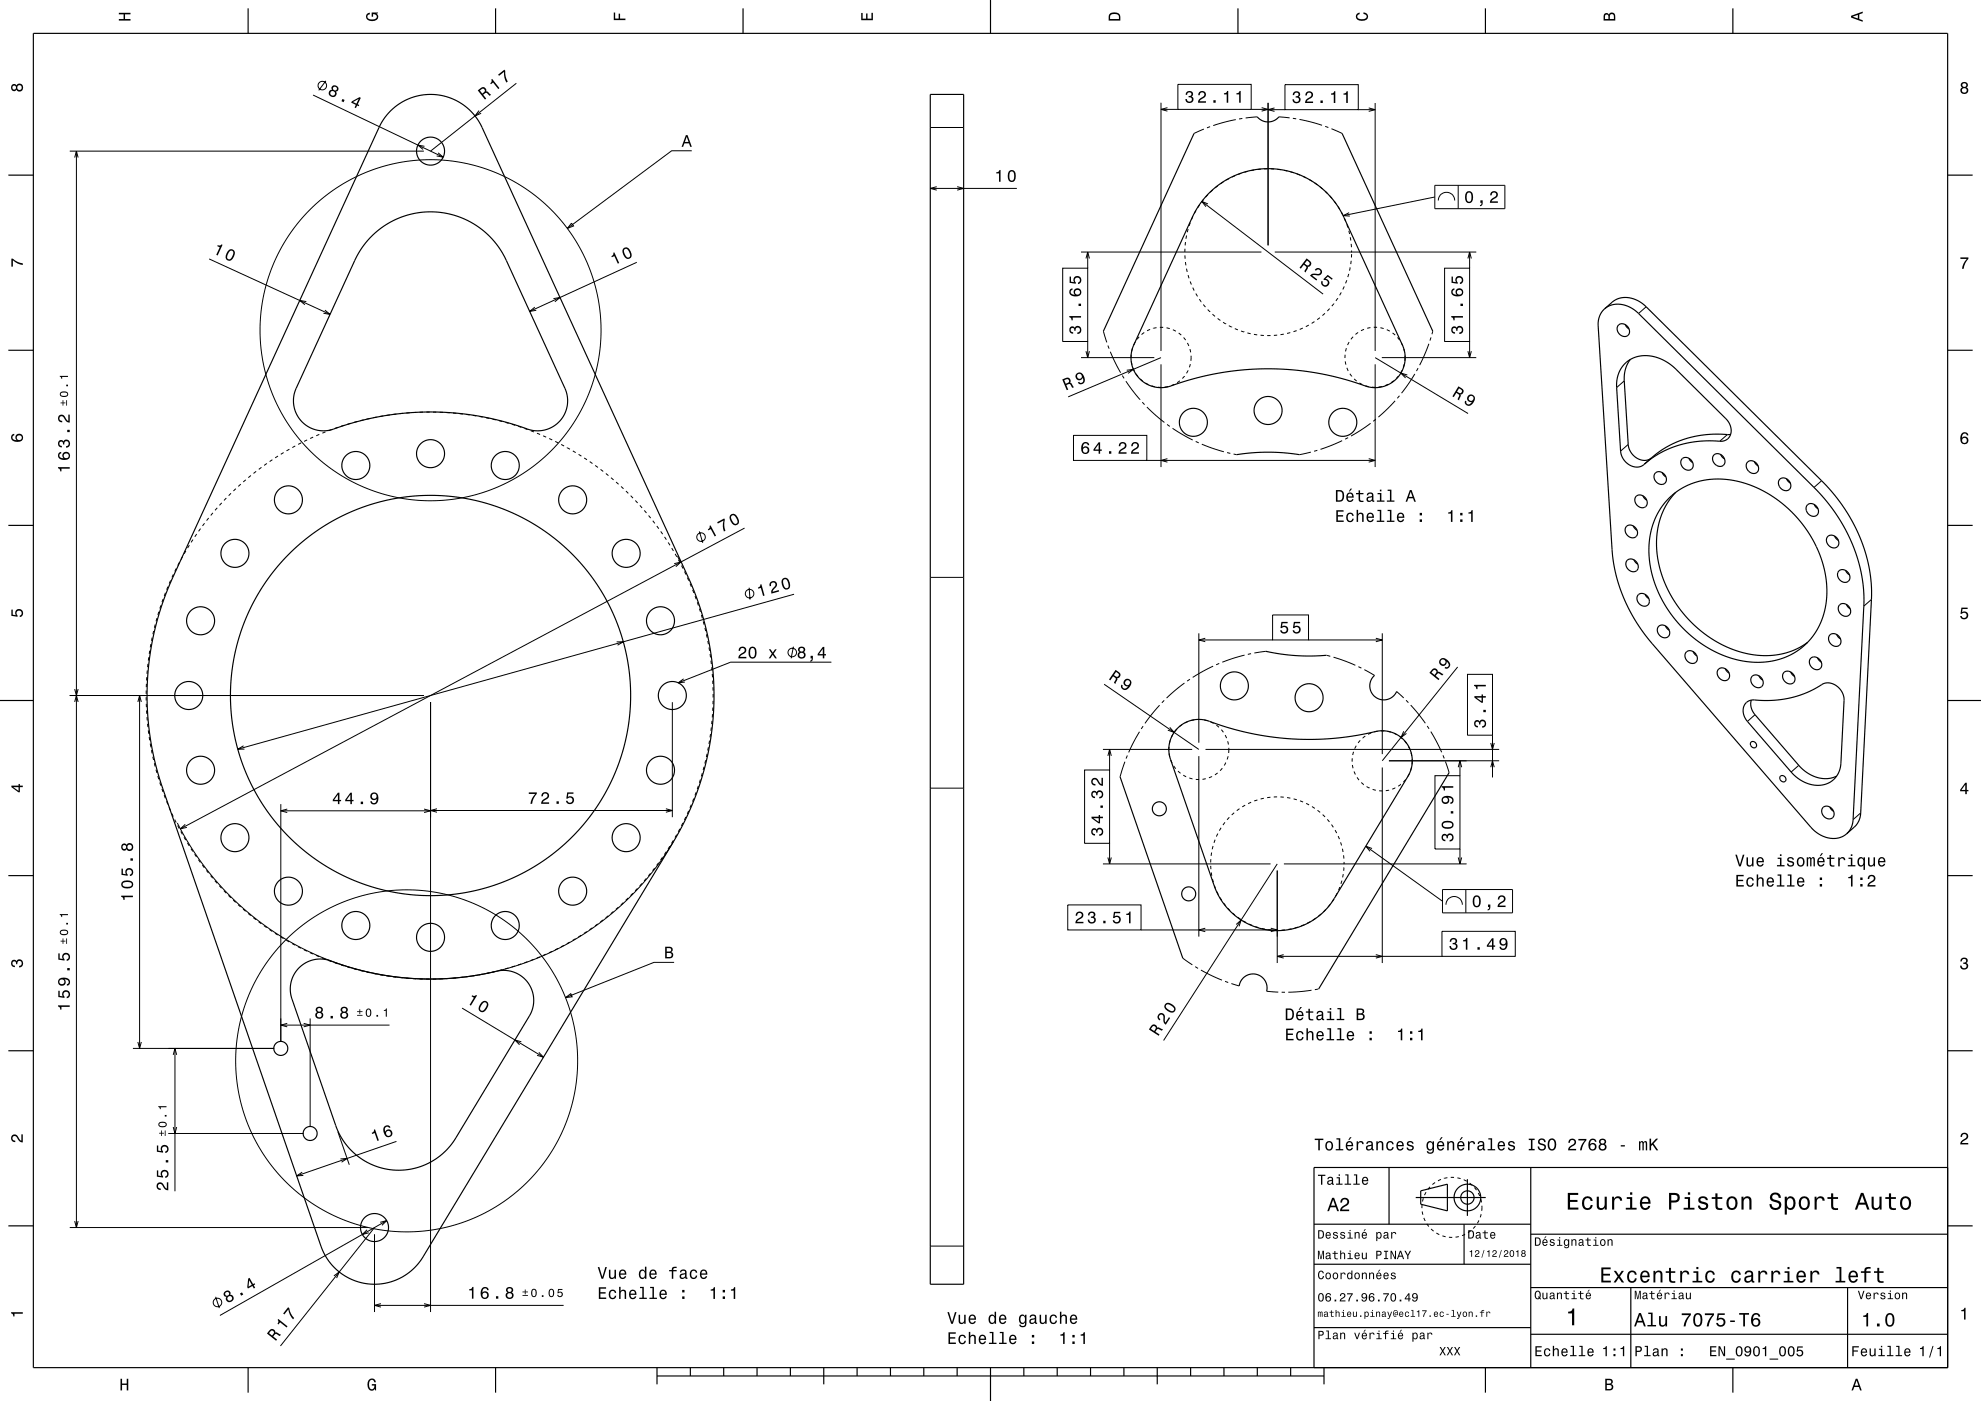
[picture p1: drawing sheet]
<svg xmlns="http://www.w3.org/2000/svg" width="594mm" height="420mm" viewBox="0 0 594 420" stroke-linecap="round" stroke-linejoin="round" font-family="sans-serif">
<g fill="none" stroke="#000" stroke-width=".3">
<path d="M93.9 28.5l39 18.6M97.7 24.2l-2.1 2.9M143.6 33.2l-1.2 1.6 1.9-.8M154.8 25l-25.7 20.3M278.9 38.2h10M348.1 30.8v74.4M348.1 32.8h5.1M350.1 32.3l-2 .5 2 .5M353.2 25.3h22v7.5h-22zM361 38.7l-3 1.3M362.8 38l-.9 .3M370.5 35.9l-6.7 1.7"/>
<path d="M372.5 35.5l-1 .2M375.2 32.8h5M377 35l-3.5 .4M378.3 32.3l1.9 .5-1.9 .5M380.2 30.8v42.8M380.2 32.9h5.1M382.2 32.4l-2 .5 2 .5M383.5 35l3.2 .3M385.3 25.4h22v7.5h-22zM387.7 35.5l1 .1M389.6 35.8l6.8 1.8M397.4 37.9l.9 .3"/>
<path d="M399.2 38.6l3.2 1.4M407.3 32.9h5M410.4 32.4l1.9 .5-1.9 .5M412.3 30.9v74.3M20.9 45.3h106.2M22.4 47.2l.5-1.9 .5 1.9M22.9 45.3v322.7M127.3 43.9l-2-.4 1.5 1.3M131.4 45.8l1.5 1.3-2-.3M207.4 45.2h-6l-31.3 23.3M278.9 56.5h26M280.9 56l-2 .5 2 .5"/>
<path d="M287 56l1.9 .5-1.9 .5M360.9 59.9l-.7 .7M362.2 58.4l-.7 .7M363.6 57l-.7 .6M365.2 55.7l-.8 .6M366.8 54.5l-.8 .6M368.5 53.5l-.8 .5M370.3 52.7l-.9 .4M372.2 52l-.9 .3M374.1 51.4l-1 .2M376.1 51l-1 .2M378.1 50.7l-1 .1"/>
<path d="M380 50.6h-1M381 50.6l1 .1M383 50.8l1 .1M385 51.1l1 .2M387 51.5l.9 .3M388.9 52.1l.9 .4M390.7 52.9l.9 .4M392.5 53.8l.9 .5M394.2 54.8l.8 .6M395.8 56l.8 .7M397.3 57.3l.7 .7M398.7 58.7l.7 .8"/>
<path d="M430.2 55.6h21v7h-21zM430.2 59.1l-27.5 5.6M437.2 55.6v7M62.7 77.6l36.3 16.6M171.4 66.9l.6 .8-1.9 .8zM190.9 78.6l-32.1 14.8M324.1 75.6h54.1M325.6 77.5l.5-1.9 .6 1.9M326.1 75.6v4.8M355.3 76.6l.1 1M355.3 74.6v1M355.5 78.6l.1 1"/>
<path d="M355.5 72.6l-.1 1M355.8 70.6l-.2 1M356.3 68.7l-.3 .9M356.9 66.8l-.3 .9M357.7 64.9l-.4 .9M358.6 63.2l-.5 .8M359.7 61.5l-.6 .8M360.4 60.4l36.3 27.8M362.2 61.1l-1.8-.7 1.2 1.6M382.2 75.6h60.5M400 60.3l.6 .8M401.2 61.9l.5 .9"/>
<path d="M402.2 63.6l.5 .9M403.1 65.4l.4 .9M403.8 67.3l.4 .9M404.4 69.2l.3 .9M404.5 63.8l-1.8 .9 2 .1M404.9 71.1l.1 1M405.1 78.2l-.1 1M405.2 73.1v1M405.3 76.2l-.1 1M405.3 75.1v.5M405.3 75.6h.1M431.3 60.1a2.45 2.45 0 0 1 2.4-2.4 2.45 2.45 0 0 1 2.5 2.4"/>
<path d="M440.1 77.5l.6-1.9 .5 1.9M440.7 75.6v4.8M91.8 90.4l-1.9-.3 1.5 1.3M97.4 93l1.6 1.2-2-.3M160.4 92.1l-1.6 1.3 2-.4M165.9 89.5l2-.3-1.5 1.3M318.6 80.4h7.5v22h-7.5zM330.8 99.3l1.1 3.3M343.1 99.7l-.8 .6M344.9 98.7l-.9 .5M346.8 98.2l-1 .2M347.8 98.1h1"/>
<path d="M349.8 98.3l.9 .2M351.7 98.9l.9 .4M353.4 99.8l.8 .7M355.8 80.5l.2 1M356.2 82.5l.3 .9M356.9 84.4l.3 .9M357.6 86.2l.5 .9M358.6 88l.5 .9M359.6 89.7l.6 .8M360.8 91.3l.7 .8M362.1 92.8l.7 .7M363.6 94.2l.7 .7"/>
<path d="M365.1 95.5l.8 .6M366.7 96.6l.9 .5M368.5 97.6l.9 .5M370.3 98.5l.9 .4M372.1 99.2l1 .3M374 99.8l1 .2M386.9 99.7l-1 .3M388.8 99.1l-1 .3M390.6 98.4l-.9 .4M392.4 97.5l-.9 .4M394.1 96.4l-.8 .6M395.8 95.2l-.8 .6"/>
<path d="M397.3 93.9l-.8 .7M398.7 92.5l-.7 .7M400 91l-.7 .8M401.1 89.4l-.5 .8M402.2 87.7l-.5 .8M403.1 85.9l-.5 .9M403.8 84l-.3 1M404.4 82.1l-.3 1M404.9 80.2l-.2 .9M407.2 99.7l-.8 .6M409 98.7l-.9 .4M410.9 98.2l-.9 .2"/>
<path d="M411.9 98.1h1M413.9 98.3l1 .2M415.8 98.8l.9 .5M417.6 99.8l.7 .6M429.6 99.3l-.2 .9M433.2 80.4h7.5v22h-7.5zM493.6 92l-2.3 2M324.1 107.2h22M325.6 105.3l.5 1.9 .6-1.9M326.1 102.4v4.8M332.2 103.6l.4 .9M332.9 105.5l3.1 6.2"/>
<path d="M336.5 112.6l.6 .8M337.6 114.3l4.3 5.5M337.9 111l1.9-.3-1.5 1.2M339.2 106.4l-.1 1M339.2 108.4l.2 .9M339.6 104.4l-.3 1M339.7 110.3l.4 .9M340.4 102.6l-.5 .9M340.6 112.1l.6 .8M341.6 101l-.7 .7M341.9 113.6l.8 .7M343.5 114.8l.9 .5"/>
<path d="M345.3 115.7l1 .2M347.2 116.1h1M348.1 109.2v30.8M348.1 107.2l-27.8 11.8M350.2 115.9l-1 .2M352.1 115.2l-.9 .4M353.8 114.1l-.8 .6M354.9 101.2l.6 .8M355.2 112.7l-.7 .8M356 102.8l.5 .9M356.3 111l-.5 .9M356.8 104.7l.2 .9"/>
<path d="M356.9 109.2l-.3 .9M357.1 106.6v.5M357.1 107.2v1M357.1 107.1v.1M376 100.2l1 .2M378 100.5l1 .1M381 100.6h-1M383 100.5h-1M384.9 100.2l-.9 .1M403.3 106.3v1M403.4 108.3l.2 1M403.7 104.4l-.2 1"/>
<path d="M403.9 110.3l.4 .9M404.5 102.6l-.4 .8M404.8 112l.6 .9M405.7 101l-.6 .7M406 113.6l.8 .6M407.6 114.8l.9 .5M409.4 115.6l1 .3M411.4 116.1h1M412.3 109.2v30.8M412.3 107.2l27.9 16.8M414.3 107.2h28.4M414.4 115.9l-1 .1"/>
<path d="M416.2 115.2l-.9 .4M417.9 114.1l-.8 .6M419 101.2l.7 .7M419.3 112.7l-.6 .8M419.6 118.6l-.6 .8M420.2 102.8l.4 .9M420.4 111l-.5 .9M420.9 104.6l.3 1M421.1 109.1l-.3 1M421.3 106.6v.5M421.3 107.2l-.1 1M421.3 107.1h.1"/>
<path d="M422 112.4l-1.9-.5 1.3 1.4M424.2 112.1l-3.9 5.8M425.2 110.4l-.5 .8M428.4 103.1l-2.7 6.4M429.1 101.2l-.3 .9M440.1 105.3l.6 1.9 .5-1.9M440.7 102.4v4.8M487 114.2l-2.3 2M80 138.9l-.8 .6M81.7 137.8l-.9 .6M83.4 136.7l-.9 .6M85.1 135.7l-.9 .5"/>
<path d="M86.8 134.7l-.9 .5M88.5 133.7l-.8 .5M90.3 132.8l-.9 .4M92.1 131.9l-.9 .4M93.9 131l-.9 .5M95.7 130.2l-.9 .4M97.6 129.5l-.9 .4M99.5 128.8l-1 .3M101.3 128.1l-.9 .3M103.2 127.5l-.9 .3M105.2 126.9l-1 .3M107.1 126.4l-1 .2"/>
<path d="M109 125.9l-.9 .2M111 125.4l-1 .2M112.9 125l-.9 .2M114.9 124.7l-1 .2M116.9 124.4l-1 .1M118.9 124.1l-1 .1M120.9 123.9l-1 .1M122.8 123.7l-1 .1M124.8 123.6l-1 .1M126.8 123.6h-1M128.8 123.5h-1M129.8 123.5l1 .1"/>
<path d="M131.8 123.6h1M133.8 123.7l1 .1M135.8 123.8l1 .1M137.8 124l1 .1M139.8 124.2l1 .2M141.8 124.5l1 .2M143.8 124.9l.9 .1M145.7 125.2l1 .2M147.7 125.7l1 .2M149.6 126.1l1 .3M151.6 126.6l.9 .3M153.5 127.2l.9 .3"/>
<path d="M155.4 127.8l.9 .3M157.3 128.4l.9 .4M159.2 129.1l.9 .4M161 129.9l.9 .4M162.9 130.6l.9 .5M164.7 131.5l.9 .4M166.5 132.3l.9 .5M168.3 133.2l.9 .5M170 134.2l.9 .5M171.8 135.2l.8 .5M173.5 136.2l.8 .5M175.2 137.3l.8 .5"/>
<path d="M176.8 138.4l.9 .6M178.5 139.5l.8 .6M321.9 130.5h22v7.5h-22zM342.5 120.6l.7 .7M343.9 138h68.4M343.9 122l5.2 4.6M349.9 127.2l.9 .6M350.1 137.5l-2 .5 2 .5M351.6 128.4l6 3.5M358.5 132.3l.9 .5M360.4 133.2l6.6 2.2M367.9 135.7l1 .2"/>
<path d="M369.9 136.1l.9 .2M393.1 135.5l-3.4 .8M395 135l-1 .3M402.4 132.1l-6.4 2.6M404.2 131.2l-.9 .5M410.4 137.5l1.9 .5-1.9 .5M411 126.9l-5.9 3.8M412.5 125.7l-.7 .6M418.3 120.2l-5 4.8M488.2 133.2l-2.3 2M517.9 130.3l-2.2 2M60.1 158.5l-.6 .8"/>
<path d="M61.3 156.9l-.6 .8M62.6 155.3l-.7 .8M63.8 153.8l-.6 .7M65.1 152.2l-.6 .8M66.5 150.8l-.7 .7M67.9 149.3l-.7 .7M69.3 147.9l-.7 .7M70.7 146.5l-.7 .7M72.2 145.2l-.8 .6M73.7 143.8l-.8 .7M75.2 142.6l-.7 .6M76.8 141.3l-.8 .6"/>
<path d="M78.4 140.1l-.8 .6M180.1 140.7l.8 .6M181.7 142l.7 .6M183.2 143.2l.8 .7M184.7 144.5l.8 .7M186.2 145.8l.8 .7M187.7 147.2l.7 .7M189.1 148.6l.7 .7M190.5 150.1l.7 .7M191.9 151.5l.6 .8M193.2 153l.6 .8M194.5 154.5l.6 .8"/>
<path d="M195.7 156.1l.6 .8M196.9 157.7l.6 .8M198.1 159.3l.6 .8M209.7 159.3l1 3.4M223.3 158.3l-169.2 90.2M546.2 144.1l-2.3 2M48.9 179.6l-.3 .9M49.6 177.7l-.3 1M50.4 175.9l-.4 .9M51.1 174l-.4 .9M52 172.2l-.4 .9M52.9 170.4l-.5 .9"/>
<path d="M53.8 168.6l-.5 .9M54.7 166.9l-.5 .9M55.7 165.1l-.5 .9M56.8 163.4l-.6 .9M57.9 161.8l-.6 .8M59 160.1l-.6 .8M199.3 161l.5 .8M200.4 162.6l.5 .9M201.4 164.3l.5 .9M202.2 169l1.9-.5-1.5 1.4M202.4 166l.5 .9M203.1 166.8l1 1.7"/>
<path d="M203.4 167.8l.5 .9M204.4 169.6l.4 .8M205.3 171.3l.4 .9M206.1 173.1l.4 1M206.9 175l.4 .9M207.7 176.8l.4 1M208.4 178.7l.4 .9M224.6 176.2l.3 3.6M238.1 178.1l-166.8 46.5M278.9 173.1h10M561.1 179.7l-2.2 2M44.4 199l-.1 1"/>
<path d="M44.6 197l-.1 1M44.9 195.1l-.2 .9M45.2 193.1l-.1 1M45.6 191.1l-.2 1M46.1 189.2l-.3 .9M46.5 187.2l-.2 1M47.1 185.3l-.3 1M47.6 183.4l-.3 .9M48.2 181.5l-.3 .9M184.9 192.4h2l-1.7 1M209.1 180.6l.3 .9M209.7 182.5l.3 .9"/>
<path d="M210.3 184.4l.3 .9M210.9 186.3l.2 1M211.4 188.2l.2 1M211.8 190.2l.2 1M212.2 192.1l.2 1M212.6 194.1l.2 1M212.9 196.1l.1 1M213.2 198.1l.1 1M219.1 198.5h30.2M219.1 198.5l-15.7 6.2M237.9 193.9l-.7 3.5M359.5 189.9v32.8"/>
<path d="M359.5 191.9h22.1M361.4 191.3l-1.9 .6 1.9 .5M363.8 199.7l-6.2 3.4M365.6 198.9l-.9 .4M373.2 196.4l-6.7 2.1M375.1 196l-.9 .2M379.6 195.3l-3.5 .5M381.6 184.4h10.8v7.5h-10.8zM392.4 191.9h22.1M397.7 196.4l.1 .1M397.9 196.5l1 .2M399.8 197l6.6 2.4"/>
<path d="M407.3 199.9l.9 .4M412.5 191.3l2 .6-2 .5M414.5 189.9v36.2M437.1 199.9l-22.6 28.2M20.9 208.5h106.2M22.4 206.6l.5 1.9 .5-1.9M22.4 210.4l.5-1.9 .5 1.9M41.3 210.4l.6-1.9 .5 1.9M41.9 208.5v105.8M43.8 209v1M43.8 207v1M43.9 211v1"/>
<path d="M43.9 205v1M43.9 213l.1 1M44 203l-.1 1M44.1 215l.1 1M44.2 201l-.1 1M44.2 217l.2 1M44.5 219l.1 1M129.1 210.5v182.8M201.6 210.5v34.5M205 203.5l-1.6 1.2 2-.2M213.3 218.1l-.1 1M213.4 200l.1 1"/>
<path d="M213.5 216.1l-.1 1M213.6 202v1M213.6 214.1v1M213.7 204l.1 1M213.8 212.1l-.1 1M213.8 206v1M213.8 210.1v1M213.8 208v1.1M331.1 205.1l28.4 19.6M341.7 219.4l-3.3 6.2M342.8 217.7l-.6 .8M347.7 211.4l-4.4 5.5"/>
<path d="M349.1 210l-.7 .7M350.8 218l1.3 1.6-1.9-.7M352.9 218.5l-.6 .8M354.4 217.2l-.8 .7M355.2 204.8l-5.4 4.5M356.2 216.3l-.9 .4M356.8 203.6l-.8 .6M358.1 215.8l-1 .2M359.1 215.7h1M361.1 215.8l1 .3M363 216.4l.9 .5M364.7 217.4l.8 .6"/>
<path d="M366.2 218.7l.6 .8M409.1 200.8l3 1.7M411.1 219.7l-.9 .4M413.1 219.2l-1 .2M414.1 219.1h1M416.1 219.3l.9 .2M418 219.8l.9 .5M418.8 207.3l2.1 1.9M420.9 219.2l-.8 1.9 1.6-1.2M421.6 209.9l.7 .8M423 211.4l4.4 5.4M428 217.6l.5 .9"/>
<path d="M429 219.3l3.3 6.2M440 202.2h7.5v18.2h-7.5zM526.2 214.3l-2.2 2M44.7 221l.2 .9M45.1 222.9l.1 1M45.4 224.9l.2 1M45.8 226.9l.2 .9M46.3 228.8l.2 1M46.8 230.7l.2 1M47.3 232.7l.3 .9M47.9 234.6l.3 .9M48.5 236.5l.4 .9"/>
<path d="M49.2 238.4l.4 .9M73 223.6l-1.7 1h2M208 239.4l-.3 .9M208.7 237.5l-.3 1M209.4 235.6l-.3 1M210 233.7l-.3 1M210.6 231.8l-.3 1M211.1 229.9l-.3 .9M211.6 227.9l-.3 1M212 226l-.2 1M212.4 224l-.2 1M212.7 222l-.1 1"/>
<path d="M213 220.1l-.1 1M278.9 236.3h10M325.2 230.8h7.5v22h-7.5zM330.7 224.7h26.8M332.2 226.6l.5-1.9 .5 1.9M332.7 224.7v6.1M337.3 228.3l-1.4 4.6M338 226.5l-.3 .9M350.5 223.9v1M350.6 225.9l.1 1M350.9 222l-.3 .9M351 227.9l.4 .9"/>
<path d="M351.7 220.1l-.5 .9M351.9 229.6l.6 .8M353.2 231.2l.8 .6M354.8 232.4l.9 .5M356.6 233.2l1 .3M358.6 233.6l1 .1M359.5 226.7v54.1M361.5 224.7h88M361.5 233.5l-.9 .1M363.4 232.8l-.9 .4M365.1 231.7l-.8 .6M366.5 230.3l-.7 .7"/>
<path d="M367.4 220.4l.4 .9M367.6 228.6l-.5 .9M368.1 222.2l.2 1M368.2 226.7l-.2 1M368.5 224.2l-.1 1.5M377 239.8l-.9 .3M379 239.3l-1 .2M380.9 239l-1 .1M382.9 238.9h-1M383.9 238.9l1 .1M385.9 239.1l1 .2M387.9 239.5l.9 .3"/>
<path d="M405.5 227.3l-.1 1M405.5 229.3l.2 1M405.9 225.4l-.3 .9M406 231.3l.4 .9M406.7 223.6l-.5 .8M406.9 233l.6 .8M407.9 222l-.7 .7M408.2 234.6l.7 .6M409.4 220.7l-.8 .6M409.8 235.8l.8 .5M411.6 236.6l.9 .3M413.5 237.1h1"/>
<path d="M414.5 230.1v58.6M416.5 228.1h33M416.5 236.9l-1 .1M418.4 236.2l-.9 .4M419.7 220.8l.8 .6M420.1 235.1l-.8 .6M421.2 222.2l.6 .7M421.5 233.7l-.7 .8M422.3 223.8l.5 .9M422.5 232l-.4 .9M423.1 225.6l.2 1M423.2 230.1l-.3 1"/>
<path d="M423.4 227.6v.5M423.4 228.2v1M423.4 228.1h.1M430.3 232.5h7.5v22h-7.5zM432.7 226.4l.4 1M433.4 228.3l1.1 3.3M437.2 230l.6-1.9 .5 1.9M437.8 228.1v4.4M447 222.7l.5 2 .5-2M447 230l.5-1.9 .5 1.9M447.5 220.4v12.7M539.4 229.4l-2.3 2"/>
<path d="M49.9 240.2l.4 .9M50.7 242.1l.4 .9M51.5 243.9l.5 .9M52.4 245.7l.4 .9M53.2 246.7l2.3 4.4 3.4 5.3 3.2 4.4 3.7 4.4 4.2 4.4 4 3.7 4.5 3.5 4.8 3.3 5.4 3.2 4.7 2.3 5 2.2 5.2 1.8 5.5 1.5 5.9 1.2 5.2 .7 5.8 .4 6 .1 5.2-.4 5.7-.7 5.9-1.2 5-1.4 5.5-1.8 5.3-2.3 4.9-2.4 4.8-2.8 4.7-3.2 4.2-3.2 4.5-4 3.8-3.9 3.8-4.4 3.4-4.6 3.2-4.8M53.3 247.5l.4 .9M54.2 249.3l.5 .8M55.2 251l.5 .9M55.5 247.1l-1.4 1.4 1.9-.5M56.2 252.7l.5 .9M57.3 254.4l.5 .9M58.4 256.1l.5 .8"/>
<path d="M59.5 257.7l.6 .8M60.7 259.3l.6 .8M84.2 241.1v71.2M84.2 243.1h44.9M86.1 242.6l-1.9 .5 1.9 .5M127.2 242.6l1.9 .5-1.9 .5M129.1 243h72.5M131 242.5l-1.9 .5 1.9 .5M197.5 258.6l-.6 .8M198.7 257l-.6 .8M199.7 242.5l1.9 .5-1.9 .5M199.8 255.3l-.6 .9"/>
<path d="M200.9 253.7l-.6 .8M201.9 252l-.5 .8M202.9 250.2l-.5 .9M203.9 248.5l-.5 .9M204.8 246.7l-.5 .9M205.7 244.9l-.5 .9M206.5 243.1l-.4 .9M207.3 241.2l-.4 1M330.7 259h50.3M332.2 257.1l.5 1.9 .5-1.9M332.7 252.8v6.2M363 259.6l.1 1"/>
<path d="M363.1 257.6l-.1 1M363.3 255.6l-.1 1M363.7 253.6l-.2 1M364.3 251.7l-.3 1M365.2 249.9l-.5 .9M366.1 248.2l-.5 .8M367.3 246.5l-.6 .8M368.6 245l-.7 .8M370.1 243.7l-.8 .6M371.7 242.4l-.8 .6M373.4 241.4l-.9 .5M375.2 240.5l-1 .4"/>
<path d="M383 259l-34.1 52.9M385 259h54.8M389.8 240.1l.9 .3M391.6 240.9l.9 .4M393.4 241.8l.8 .5M395.1 242.9l.7 .6M396.6 244.2l.7 .7M398 245.6l.6 .8M399.2 247.2l.6 .8M400.3 248.9l.5 .8M401.2 250.6l.4 1M402 252.5l.3 1"/>
<path d="M402.5 254.4l.2 1M402.9 256.4l.1 1M403 258.4v.7M409.5 253.7l23 16.5M411.4 254.4l-1.9-.7 1.3 1.5M437.2 257.1l.6 1.9 .5-1.9M437.8 254.5v4.5M557.9 243.7l-2.3 2M61.9 260.9l.6 .8M63.2 262.5l.6 .8M64.4 264l.7 .8M65.8 265.5l.6 .8"/>
<path d="M67.1 267l.7 .7M68.5 268.4l.7 .7M69.9 269.8l.8 .7M71.4 271.2l.7 .7M72.9 272.5l.7 .7M74.4 273.8l.8 .7M76 275.1l.7 .6M77.5 276.3l.8 .6M79.1 277.5l.9 .6M80.8 278.7l.8 .5M82.5 279.8l.8 .5M175.9 279.3l-.8 .5"/>
<path d="M177.6 278.2l-.8 .5M179.2 277l-.8 .6M180.8 275.8l-.8 .6M182.4 274.5l-.8 .7M183.9 273.3l-.7 .6M185.4 271.9l-.7 .7M186.9 270.6l-.7 .7M188.4 269.2l-.8 .7M189.8 267.8l-.7 .7M191.1 266.3l-.6 .8M192.5 264.9l-.7 .7M193.8 263.3l-.7 .8"/>
<path d="M195.1 261.8l-.7 .8M196.3 260.2l-.6 .8M320.2 271.3h21.9v7.5h-21.9zM342.1 278.8h40.9M361.4 278.3l-1.9 .5 1.9 .5M363.2 261.6l.2 .9M363.6 263.5l.2 1M364.1 265.4l.4 1M364.9 267.3l.4 .9M365.8 269.1l.5 .8M366.9 270.7l.6 .8M368.2 272.3l.7 .7"/>
<path d="M369.6 273.7l.7 .7M370.7 277.1l1.4-1.3-.6 1.9M371.1 275l.8 .5M372.8 276.1l.9 .5M374.6 277l.9 .4M376.4 277.8l1 .3M378.3 278.3l1 .2M380.3 278.7l1 .1M381 278.3l2 .5-2 .5M382.3 278.9h1M383 261v27.7M385.3 278.8l-1 .1"/>
<path d="M387.2 278.4l-.9 .2M389.2 277.9l-1 .3M391 277.2l-.9 .4M392.8 276.3l-.9 .5M394.5 275.3l-.8 .5M396.1 274l-.8 .7M397.5 272.6l-.7 .8M398.8 271.1l-.6 .8M400 269.5l-.6 .8M401 267.7l-.5 .9M401.8 265.9l-.4 .9M402.4 264l-.3 1"/>
<path d="M402.8 262l-.2 1M403 260.1l-.1 1M432.4 279.2h21.9v7.5h-21.9zM432.5 266.7h21v7h-21zM433.6 271.2a2.45 2.45 0 0 1 2.4-2.4 2.45 2.45 0 0 1 2.5 2.4M439.5 266.7v7M84.1 280.8l.9 .6M85.9 281.9l.8 .5M87.6 282.9l.9 .4M89.3 283.8l.9 .5M91.1 284.7l.9 .5M92.9 285.6l.9 .4"/>
<path d="M94.8 286.4l.9 .4M96.6 287.2l.9 .4M98.5 287.9l.9 .4M100.3 288.6l1 .3M102.2 289.3l1 .3M104.1 289.9l1 .3M106.1 290.4l.9 .3M108 290.9l1 .3M109.9 291.4l1 .2M111.9 291.8l1 .2M113.9 292.2l.9 .2M115.8 292.5l1 .2"/>
<path d="M117.8 292.8l1 .1M119.8 293.1l1 .1M121.8 293.2l1 .1M123.8 293.4h1M125.8 293.5h1M127.8 293.5h1M130.8 293.5h-1M132.8 293.4l-1 .1M134.8 293.3l-1 .1M136.8 293.2l-1 .1M138.8 293l-1 .1M140.7 292.7l-1 .1"/>
<path d="M142.7 292.4l-1 .2M144.7 292l-1 .2M146.6 291.6l-.9 .3M148.6 291.2l-1 .2M150.5 290.7l-.9 .3M152.5 290.2l-1 .3M154.4 289.6l-1 .3M156.3 289l-1 .3M158.2 288.3l-1 .4M160 287.6l-.9 .4M161.9 286.8l-.9 .4M163.7 286l-.9 .5"/>
<path d="M165.5 285.2l-.9 .4M167.3 284.3l-.9 .5M169.1 283.4l-.9 .5M169.6 299.1l1.6-1.2 .4 .9zM170.8 282.4l-.8 .5M172.6 281.4l-.9 .5M174.3 280.4l-.9 .5M202.1 288.5h-6l-26.5 10.6M354.7 287.3l2.8 2M358.4 289.8l.8 .5M360.1 290.8l6.3 3M367.3 294.2l1 .3"/>
<path d="M369.2 294.9l2.4 .7M379.8 297.2l3.5 .2M383 286.7h49.4M384.3 297.5h1M384.9 286.2l-1.9 .5 1.9 .5M393.3 296.9l-7 .6M395.2 296.5l-.9 .2M395.4 296.5h-.1M412.5 286.2l2 .5-2 .5M39.9 314.3h42.3M41.3 312.4l.6 1.9 .5-1.9M51.9 316.2l.6-1.9 .5 1.9"/>
<path d="M52.5 314.3v42.8M84.2 307.3h32.6M86.1 306.8l-1.9 .5 1.9 .5M91.1 306.8l1.9 .5-1.9 .5M93 305.3v32.5M138.6 302.2l24.4 14.7M156.3 312.3l-1.9-.5 1.4 1.4M161.6 315.5l1.4 1.4-2-.5M50.5 339.8h40.5M51.9 337.9l.6 1.9 .5-1.9M101.3 339.2l3.4 10M90.6 351.4l-1.6 1.1 2-.1"/>
<path d="M102.1 347.4l2-.1-1.7 1.1M118.9 342.2l-29.9 10.3M426.8 359.2l-.3 1M427.6 357.4l-.5 .9M428.8 355.8l-.7 .8M430.3 354.5l-.8 .6M432.1 353.6l-.9 .4M434 353.1l-1 .2M435 353h1M437 353.1l1 .2M438.9 353.7l.9 .4M440.6 354.7l.8 .6"/>
<path d="M442.1 356l.6 .8M443.3 357.6l.4 .9M444 359.5l.2 1M20.9 368h89.4M22.4 366.1l.5 1.9 .5-1.9M110.1 368.7l-1.5 1.4 2-.5M112.3 370v23.3M112.3 368l-28.2 35.5M114 366.4l1.9-.5-1.4 1.4M115.9 365.9l-50 28.5M278.9 373.6h10M426.4 361.2v1"/>
<path d="M426.4 363.2l.2 1M426.9 365.1l.4 .9M427.8 366.9l.6 .8M429.1 368.4l.8 .7M430.7 369.6l.9 .5M432.5 370.5l1 .3M434.5 370.9l1 .1M437.4 370.7l-1 .2M439.3 370l-.9 .4M441 369l-.8 .6M442.4 367.6l-.7 .7M443.5 365.9l-.5 .8"/>
<path d="M444.1 364l-.2 .9M444.3 361.5v1.5M64.7 388.8l1.1 3.4M100.1 382.5l1.6-1.2-.8 1.8M112.3 391.3h56.7M114.2 390.8l-1.9 .5 1.9 .6M127.2 390.8l1.9 .5-1.9 .6"/>
<circle cx="96.6" cy="25.7" r="1.28"/>
<circle cx="129.1" cy="99" r="51.1"/>
<circle cx="210.2" cy="161" r="1.28"/>
<circle cx="224.8" cy="178" r="1.28"/>
<circle cx="237.6" cy="195.6" r="1.28"/>
<circle cx="121.9" cy="318" r="51.3"/>
<circle cx="65.2" cy="390.5" r="1.28"/>
</g>
<g fill="none" stroke="#000" stroke-width=".35">
<path d="M10 10h574v400h-574zM74.4 2.5v7.5M148.6 2.5v7.5M222.8 2.5v7.5M297 0v10M371.2 2.5v7.5M445.4 2.5v7.5M519.6 2.5v7.5M116.9 33.5l3.3-2.7 3.6-1.7 3.7-.7 4 .1 3.8 1 3.6 1.9 2.8 2.5 2.3 3.2 63.8 139.4 2.7 7.5 2.1 8.7 1.2 8.5 .3 8.2-.3 5.7-.5 5-1 5.7-1.2 5.1-1.7 5.5-1.9 4.9-2.3 5-2.4 4.6-76.4 126.5-2.7 3.2-3.5 2.5-3.7 1.4-4.2 .5-2.5-.2-2.5-.5-2.8-1.2-2.1-1.3-1.9-1.6-1.7-1.8-1.3-2.1-1.1-2.3-48.3-139.7-1.7-6.3-1.4-6.8-.7-6.7-.2-6.8 .4-8 1.3-8.4 2-7.5 2.7-7.7 63.2-137.9 1.3-2.4zM278.9 28.3h10v356.7h-10zM377 35a4.2 4.2 0 0 0 6.5 0M2.5 52.5h7.5"/>
<path d="M358 40l-27.2 59.3M362.5 57.9l3.8-3.1 4.2-2.3 4.5-1.4 5-.5 5 .4 4.5 1.4 4.2 2.1 4 3.1 2.9 3.4 2 3.5 18.2 39.6 .5 2.4-.1 2.5-.9 2.3-1.6 2.2-1.5 1.3-1.8 .9-1.9 .4-1.8 .1-2-.4-8.3-2.6-6.4-1.3-8.1-1.1-7.3-.2-7.7 .4-7.2 1-6.6 1.5-7.5 2.4-1.7 .3h-1.8l-1.9-.5-1.8-.8-1.6-1.3-1.5-2-.9-2.3-.3-2.5 .6-2.6 18.2-39.8 2-3.4zM402.4 40l27.2 59.3M584 52.5h7.5M111.5 70.7l3.9-3.1 4.2-2.2 4.8-1.5 4.7-.4 4.7 .5 4.8 1.4 4.4 2.3 3.7 3 2.6 3.1 2.2 3.6 18.1 39.6 .6 2.4-.2 2.5-.8 2.4-1.6 2.2-1.6 1.2-1.7 .9-2 .5h-1.7l-1.8-.3-8.3-2.6-6.8-1.4-7.7-1-7.3-.3-7.5 .4-7.1 .9-6.4 1.4-8.2 2.6-1.8 .3h-1.7l-2-.4-1.8-.9-1.5-1.2-1.7-2.2-.8-2.4-.2-2.7 .6-2.4 18.1-39.5 2.2-3.7zM481.1 92.6a6.2 6.2 0 0 0-1.9 5.1l4.3 68.4 .5 3.6 .8 3.5 1.2 3.9 1.5 3.5 3.1 5.9 4 5.5 48.4 56 1.4 1.4 1.6 1 1.8 .7 2 .3a5.9 5.9 0 0 0 3.9-1.4M481.1 92.6l.1-.1a7.6 7.6 0 0 1 10.1 1.5l54.1 53.6 3.1 3.6 2.6 3.7 2.5 4.2 1.8 4 1.4 3.9 1.2 4.3 .7 4.1 .2 4.3-3.3 66.7a5.8 5.8 0 0 1-1.9 3.6M481.1 92.6l2.4-2.1a7.6 7.6 0 0 1 10.1 1.5l54.2 53.8 3.1 3.6 2.6 3.7 2.1 3.6 2 4.2 1.5 4.1 1.1 4.1 .7 4.1 .3 4.3-3.3 66.5a5.9 5.9 0 0 1-1.9 4l-2.3 2M485.4 97.4a2.11 2.11 0 0 1 2.7 .5 2.11 2.11 0 0 1-.2 2.8 2.2 2.2 0 0 1-2.5-.7 2.2 2.2 0 0 1 0-2.6zM487.3 97.3l1.2 1.3M2.5 105h7.5M488.8 107.8l-1.3 2.5-.5 2.9 1.2 20a4.8 4.8 0 0 0 6.6 4.3l.3-.2"/>
<path d="M584 105h7.5M370.8 136.3l4.4-.5 5-.2 4.5 .1 5 .6M492.9 139.3h.1M493.1 139.1l4.2-3 5.2-2.3 5.6-1.4 6-.2a4.2 4.2 0 0 0 4.4-1.1 4.4 4.4 0 0 0-1-5.6l-15.1-15-1.9-1.5-2.6-1.4-2.4-.8-2.6-.2-2.3 .4-2.2 1-1.6 1.5-1.2 1.9-.7 2.4-.2 2.2 1.2 19.2a4.8 4.8 0 0 0 6.6 4.4l.4-.3M504.5 137.5a2.12 2.12 0 0 1 2.6 .5 2.12 2.12 0 0 1 0 2.8 2.19 2.19 0 0 1-2.6-.7 2.19 2.19 0 0 1 0-2.6zM506.4 137.4l1.2 1.3M514 136.3a2.13 2.13 0 0 1 2.7 .6 2.13 2.13 0 0 1-.1 2.7 2.17 2.17 0 0 1-2.5-.6 2.17 2.17 0 0 1-.1-2.7zM515.9 136.3l1.2 1.3M517.1 137.6h.1M518.9 130.2h-4.7l-3.2 .2-3.5 .6-2.9 .8-3.2 1.3-2.6 1.5-2.6 1.8-3.3 2.9M524.1 138.5a2.11 2.11 0 0 1 2.7 .5 2.11 2.11 0 0 1-.2 2.8 2.19 2.19 0 0 1-2.5-.8 2.19 2.19 0 0 1 0-2.5zM526 138.4l1.2 1.3"/>
<path d="M2.5 157.5h7.5M487.8 157.7a2.11 2.11 0 0 1 2.7 .6 2.11 2.11 0 0 1-.2 2.8 2.19 2.19 0 0 1-2.5-.8 2.19 2.19 0 0 1 0-2.6zM489.7 157.7l1.2 1.3M490.5 148.9a2.07 2.07 0 0 1 2.8 .3 2.07 2.07 0 0 1-.2 2.9 2.24 2.24 0 0 1-2.3-.8 2.24 2.24 0 0 1-.3-2.4zM492.6 148.6l1.2 1.3M496.4 141.7a2.11 2.11 0 0 1 2.7 .6 2.11 2.11 0 0 1-.1 2.8 2.19 2.19 0 0 1-2.5-.8 2.19 2.19 0 0 1-.1-2.6zM498.4 141.7l1.1 1.3M500.6 149.2l3.7-2.8 4.5-1.9 4.9-.9 5 .3 5.1 1.2 5.3 2.3 4.9 3.2 4.4 4 3.8 5 2.8 5 1.9 5.4 .8 5.5-.2 5.3-1.2 4.9-2.1 4.2-3 3.5-3.5 2.5-4.5 1.9-2.7 .5-2.5 .2-5.1-.3-5.3-1.4-5-2.3-5-3.5-4-3.7-3.6-4.8-2.8-4.9-1.7-5-1-5.3 .1-5.3 1-4.8 2.1-4.4zM502.5 147.6l-2.8 3.6-1.8 4.1-1.1 4.8v4.9l.8 5 1.8 5.3 2.7 4.9 3.3 4.4 3.8 3.9 4.4 3.2 4.9 2.6 5.3 1.7 5.1 .6 4.7-.4 4.5-1.4 3.9-2.2M533.7 143.6a2.12 2.12 0 0 1 2.7 .5 2.12 2.12 0 0 1-.1 2.8 2.18 2.18 0 0 1-2.5-.7 2.18 2.18 0 0 1-.1-2.6zM535.7 143.5l1.1 1.3M542 151.3a2.13 2.13 0 0 1 2.7 .5 2.13 2.13 0 0 1 0 2.7 2.17 2.17 0 0 1-2.6-.6 2.17 2.17 0 0 1-.1-2.6z"/>
<path d="M544 151.2l1.1 1.3M584 157.5h7.5M488 167.9a2.11 2.11 0 0 1 2.7 .6 2.11 2.11 0 0 1-.2 2.7 2.19 2.19 0 0 1-2.5-.7 2.19 2.19 0 0 1 0-2.6zM489.9 167.8l1.2 1.3M491.3 178.2a2.11 2.11 0 0 1 2.7 .6 2.11 2.11 0 0 1-.1 2.8 2.19 2.19 0 0 1-2.5-.8 2.19 2.19 0 0 1-.1-2.6zM493.3 178.2l1.1 1.3M548 160.9a2.09 2.09 0 0 1 2.8 .4 2.09 2.09 0 0 1-.1 2.8 2.22 2.22 0 0 1-2.5-.7 2.22 2.22 0 0 1-.2-2.5zM550.1 160.7l1.1 1.3M551.5 171.1a2.13 2.13 0 0 1 2.6 .5 2.13 2.13 0 0 1 0 2.8 2.18 2.18 0 0 1-2.6-.7 2.18 2.18 0 0 1 0-2.6zM553.4 171l1.1 1.3M379.6 195.3l4.4 .8 4.5 .4 4.5 .2 4.7-.3M497.3 187.9a2.09 2.09 0 0 1 2.8 .3 2.09 2.09 0 0 1-.1 2.8 2.23 2.23 0 0 1-2.5-.6 2.23 2.23 0 0 1-.2-2.5z"/>
<path d="M499.4 187.6l1.1 1.3M505.7 195.4a2.11 2.11 0 0 1 2.7 .6 2.11 2.11 0 0 1-.2 2.7 2.2 2.2 0 0 1-2.4-.7 2.2 2.2 0 0 1-.1-2.6zM507.7 195.3l1.1 1.3M543 197.3a2.11 2.11 0 0 1 2.7 .5 2.11 2.11 0 0 1-.2 2.8 2.19 2.19 0 0 1-2.4-.7 2.19 2.19 0 0 1-.1-2.6zM545 197.2l1.1 1.3M548.6 190.4a2.09 2.09 0 0 1 2.8 .4 2.09 2.09 0 0 1-.1 2.8 2.23 2.23 0 0 1-2.4-.7 2.23 2.23 0 0 1-.3-2.5zM550.7 190.2l1.2 1.3M551.7 181.3a2.11 2.11 0 0 1 2.7 .5 2.11 2.11 0 0 1-.2 2.8 2.2 2.2 0 0 1-2.5-.8 2.2 2.2 0 0 1 0-2.5zM553.6 181.2l1.2 1.3M0 210h10M353.1 218.3l1.6-1.3 1.6-.7 1.9-.5 2-.1 1.7 .3 8.1 2.6 6.3 1.5 7.2 1.1 7.2 .5 9.8-.4 6.2-.8 6.5-1.3h2.8l1.7 .5 1.5 .7 1.4 1.1 1.2 1.3 .9 1.5 .5 1.7 .3 1.7-.1 1.8-.5 1.6-.7 1.6-22.3 36.9-1.9 2.6-1.8 1.8-1.9 1.5-2.2 1.3-2.5 1.1-4.6 1-2.8 .1-2.5-.3-2.6-.6-2.2-.8-2.2-1.1-2-1.4-2.1-1.9-1.5-1.7-2.4-4-14-40.4-.2-2.3 .3-2.4 1-2.1zM412.1 202.5a4.2 4.2 0 0 0 .4 6.5 4.2 4.2 0 0 0 6.3-1.7"/>
<path d="M515.4 200.6a2.11 2.11 0 0 1 2.7 .5 2.11 2.11 0 0 1-.2 2.8 2.19 2.19 0 0 1-2.5-.8 2.19 2.19 0 0 1 0-2.5zM517.3 200.5l1.2 1.3M523.6 210.7a4.8 4.8 0 0 1 4.3-.7l4.7-.1 4.6-.8 4.3-1.3 3.9-2a4.7 4.7 0 0 1 5.1-.4 4.7 4.7 0 0 1 2.4 4.6l-1.1 20.4-.7 1.7-1.2 1.6-1.6 1-1.7 .6-2.1 .1-2.2-.4-2-.9-1.8-1.3-14.5-16.5a4.2 4.2 0 0 1-.4-5.6zM525.1 209.9a4.7 4.7 0 0 0 1.1 4.4l13.2 15.1 1.8 1.8 2.5 1.4 2.4 .7 2.4 .1 2.2-.7M525.5 202.7a2.11 2.11 0 0 1 2.7 .5 2.11 2.11 0 0 1-.2 2.8 2.2 2.2 0 0 1-2.5-.7 2.2 2.2 0 0 1 0-2.6zM527.4 202.6l1.1 1.3M535 201.5a2.11 2.11 0 0 1 2.7 .6 2.11 2.11 0 0 1-.2 2.8 2.19 2.19 0 0 1-2.5-.8 2.19 2.19 0 0 1 0-2.6zM536.9 201.5l1.2 1.3M584 210h10M335.9 232.9l18.8 54.4M434.5 231.6l-39.1 64.9M525.1 222.5a1.01 1.01 0 0 1 1.4 .3 1.01 1.01 0 0 1-.4 1.4 1.11 1.11 0 0 1-1.1-.6 1.11 1.11 0 0 1 .1-1.1z"/>
<path d="M533.9 232.7a1.01 1.01 0 0 1 1.4 .3 1.01 1.01 0 0 1-.4 1.4 1.11 1.11 0 0 1-1.1-.5 1.11 1.11 0 0 1 .1-1.2zM546.7 242a2.11 2.11 0 0 1 2.7 .6 2.11 2.11 0 0 1-.2 2.7 2.19 2.19 0 0 1-2.4-.7 2.19 2.19 0 0 1-.1-2.6zM548.7 241.9l1.1 1.3M2.5 262.5h7.5M584 262.5h7.5M89.7 290.1l1.6-1.2 1.5-.8 2-.5 2-.1 1.7 .3 8.1 2.7 6.3 1.4 7.2 1.1 7.2 .5 9.7-.4 6.2-.8 6.6-1.3h2.8l1.6 .5 1.6 .8 1.4 1 1.1 1.4 .9 1.5 .6 1.6 .2 1.7-.1 1.8-.4 1.7-.8 1.6-22.2 36.8-1.9 2.6-2 2-1.8 1.3-2.3 1.4-2.3 1-4.7 1-2.7 .1-2.5-.2-2.7-.7-2.1-.8-2.2-1.1-2.1-1.4-3.3-3.4-1.6-2.2-1.1-2.2-13.9-40.2-.3-2.2 .3-2.2 1-2.3zM371.6 295.6a4.2 4.2 0 0 1 4.9-3.6 4.2 4.2 0 0 1 3.3 5.2M2.5 315h7.5M584 315h7.5M416.5 350v17M424.5 359h21M426 357l8-2v8l-8-2z"/>
<path d="M440 353.5v11M459 350v60M584 350h-190v60M2.5 367.5h7.5M394 367h65M394 379h65M439 367v12M459 370h125M584 367.5h7.5M394 398h65M459 386h125M489 386v24"/>
<path d="M554 386v24M74.4 410v7.5M148.6 410v7.5M197 412.5h200M197 410v5M207 410v2.5M217 410v2.5M227 410v2.5M237 410v2.5M247 410v5M257 410v2.5M267 410v2.5"/>
<path d="M277 410v2.5M287 410v2.5M297 410v10M307 410v2.5M317 410v2.5M327 410v2.5M337 410v2.5M347 410v5M357 410v2.5M367 410v2.5M377 410v2.5M387 410v2.5"/>
<path d="M397 410v5M445.4 410v7.5M459 400h125M519.6 410v7.5"/>
<circle cx="129.1" cy="45.3" r="4.2"/>
<circle cx="106.7" cy="139.6" r="4.2"/>
<circle cx="129.1" cy="136" r="4.2"/>
<circle cx="151.5" cy="139.6" r="4.2"/>
<circle cx="357.8" cy="126.6" r="4.2"/>
<circle cx="380.2" cy="123.1" r="4.2"/>
<circle cx="402.6" cy="126.6" r="4.2"/>
<circle cx="86.5" cy="149.9" r="4.2"/>
<circle cx="171.7" cy="149.9" r="4.2"/>
<circle cx="70.4" cy="165.9" r="4.2"/>
<circle cx="187.8" cy="165.9" r="4.2"/>
<circle cx="60.1" cy="186.1" r="4.2"/>
<circle cx="198" cy="186.1" r="4.2"/>
<circle cx="56.6" cy="208.5" r="4.2"/>
<circle cx="129.1" cy="208.5" r="60"/>
<circle cx="201.6" cy="208.5" r="4.2"/>
<circle cx="370.1" cy="205.6" r="4.2"/>
<circle cx="392.5" cy="209.2" r="4.2"/>
<circle cx="60.1" cy="230.9" r="4.2"/>
<circle cx="198" cy="230.9" r="4.2"/>
<circle cx="70.4" cy="251.1" r="4.2"/>
<circle cx="187.8" cy="251.1" r="4.2"/>
<circle cx="347.6" cy="242.5" r="2.1"/>
<circle cx="86.5" cy="267.2" r="4.2"/>
<circle cx="106.7" cy="277.5" r="4.2"/>
<circle cx="151.5" cy="277.5" r="4.2"/>
<circle cx="171.7" cy="267.2" r="4.2"/>
<circle cx="356.4" cy="268" r="2.1"/>
<circle cx="129.1" cy="281" r="4.2"/>
<circle cx="84.2" cy="314.3" r="2.1"/>
<circle cx="93" cy="339.8" r="2.1"/>
<circle cx="440" cy="359" r="2"/>
<circle cx="440" cy="359" r="4"/>
<circle cx="112.3" cy="368" r="4.2"/>
</g>
<g fill="#000">
<path d="M35.6 3.8h3.5v.5h-1.6v1.4h1.6v.5h-3.5v-.5h1.5v-1.4h-1.5z" fill-rule="evenodd"/>
<path d="M110 4.2l.9-.4v.5l-.3 .1a.68 .68 0 0 0-.5 .6 .68 .68 0 0 0 .4 .6 1.68 1.68 0 0 0 2.5-.6 .92 .92 0 0 0-1.1-.8v.8h-.5v-1.3h1.9v.3l-.4 .1 .4 .4a1.19 1.19 0 0 1-.9 1.7 1.9 1.9 0 0 1-2.7-1.2z" fill-rule="evenodd"/>
<path d="M184 3.8h.5v1.8h1v-1.5h.4v1.5h1.6v.4h-3.5z" fill-rule="evenodd"/>
<path d="M258.2 3.9h.5v1.7h1v-1.6h.4v1.6h1.2v-1.8h.4v2.3h-3.5z" fill-rule="evenodd"/>
<path d="M332.9 4a2.21 2.21 0 0 0-.5 2.2h3.5v-1.2a1.92 1.92 0 0 0-3-1zM333.2 4.4l.4-.2a1.45 1.45 0 0 1 1.9 .8v.7h-2.6v-1z" fill-rule="evenodd"/>
<path d="M406.8 4.2l.9-.4v.4l-.3 .1a.66 .66 0 0 0-.4 .6 .66 .66 0 0 0 .3 .6l.5 .2a1.58 1.58 0 0 0 2-.7 .89 .89 0 0 0-1-.8v-.5a1.24 1.24 0 0 1 1.4 1.1 1.24 1.24 0 0 1-1 1.4 1.93 1.93 0 0 1-2.7-1.2z" fill-rule="evenodd"/>
<path d="M481.1 4.2l-.3 2h3.5v-1.3a.98 .98 0 0 0-.7-1.1 .98 .98 0 0 0-1.2 .6 .83 .83 0 0 0-1.3-.2zM481.4 4.5l.4-.1 .4 .1 .1 1.2h-1zM482.9 4.4l.4-.2a.58 .58 0 0 1 .6 .7v.8h-1.2z" fill-rule="evenodd"/>
<path d="M555 4.7v.6l3.5 1.2v-.4l-1-.4v-1.4l1-.4v-.4zM555.5 5l1.6-.5v1z" fill-rule="evenodd"/>
<path d="M3.6 25.5a1 1 0 0 0-.1 1.5 1 1 0 0 0 1.4-.1 1.09 1.09 0 0 0 1.7 .2 1.09 1.09 0 0 0 0-1.7 1.09 1.09 0 0 0-1.7 .2l-.7-.4zM5.1 26.3a.75 .75 0 0 1 1.5 0 .75 .75 0 0 1-1.5 0zM3.7 26.3a.6 .6 0 0 1 1.2 0 .6 .6 0 0 1-1.2 0z" fill-rule="evenodd"/>
<path d="M99.7 25.8a.79 .79 0 0 0-.1 1.1 1.09 1.09 0 0 0-.9 1.4 1.09 1.09 0 0 0 1.5 .7 1.09 1.09 0 0 0 .5-1.6 .95 .95 0 0 0 .9-1.1 .95 .95 0 0 0-1.2-.7zM99 28a.71 .71 0 0 1 1.4 0 .71 .71 0 0 1-1.4 0zM99.8 26.6a.6 .6 0 0 1 1.2 0 .6 .6 0 0 1-1.2 0zM102.7 29.7l-.3 .6 .6 .3 .3-.6zM105.5 30.4l-.2 .4 1.4 .6-.4 .8 .4 .2 .4-.8 .5 .2 .1-.3-.4-.2 .9-2-.4-.2zM105.9 30.6l1.6-.9-.6 1.4z" fill-rule="evenodd"/>
<path d="M143.3 27.1l2.1 2.7 .4-.2-.9-1.2 .9-.6 1 .9 .5-.3-1.2-1h-.4a.97 .97 0 0 0-.3-1.1 .97 .97 0 0 0-1.2 .1zM143.9 27.1l.4-.3a.6 .6 0 0 1 1 0 .6 .6 0 0 1-.3 .9l-.4 .4z" fill-rule="evenodd"/>
<path d="M147.3 23.9a.77 .77 0 0 1-.3 1.1l.2 .3 .7-.5 1.5 1.9 .4-.3-2.2-2.7zM149.4 22.4l.2 .3 1.5-1.2a5.2 5.2 0 0 0 .8 3.3l.4-.4a5.2 5.2 0 0 1-.8-3.2l-.3-.3z" fill-rule="evenodd"/>
<path d="M355.8 27.6l-.3 .8h.5a.62 .62 0 0 1 .3-.7 .62 .62 0 0 1 .8 .2 .62 .62 0 0 1-.2 .8l-.5 .1v.4a.72 .72 0 0 1 .9 .4 .72 .72 0 0 1-.4 .9 .72 .72 0 0 1-.9-.5l-.1-.3h-.5a1.18 1.18 0 0 0 1.5 1.2 1.18 1.18 0 0 0 .6-1.8l-.2-.2a1.01 1.01 0 0 0 0-1.5 1.01 1.01 0 0 0-1.5 .2zM359.6 27.6l-.3 .9h.4a.7 .7 0 0 1 .6-.8 .7 .7 0 0 1 .8 .5 .7 .7 0 0 1-.5 .9l-.3 .1a1.64 1.64 0 0 0-1.1 1.6h2.4v-.4h-1.9l.9-.8a1.17 1.17 0 0 0 .9-1.7 1.17 1.17 0 0 0-1.9-.3zM363.8 30v.8h.7v-.8zM367 27.9v.4h.8v2.5h.5v-3.5h-.4a.77 .77 0 0 1-.9 .6zM370.7 27.9v.4h.9v2.5h.4v-3.5h-.3a.77 .77 0 0 1-1 .6z" fill-rule="evenodd"/>
<path d="M387.9 27.7l-.3 .8h.5a.62 .62 0 0 1 .3-.8 .62 .62 0 0 1 .8 .3 .62 .62 0 0 1-.2 .8l-.5 .1v.3a.72 .72 0 0 1 .9 .5 .72 .72 0 0 1-.4 .9 .72 .72 0 0 1-.9-.5l-.1-.3h-.5a1.18 1.18 0 0 0 1.6 1.2 1.18 1.18 0 0 0 .6-1.9l-.3-.1a1.01 1.01 0 0 0 0-1.5 1.01 1.01 0 0 0-1.5 .2zM391.7 27.7l-.3 .9h.5a.71 .71 0 0 1 .5-.8 .71 .71 0 0 1 .8 .5 .71 .71 0 0 1-.5 .8l-.3 .2a1.63 1.63 0 0 0-1.1 1.6h2.4v-.5h-1.9l.9-.8a1.17 1.17 0 0 0 .9-1.6 1.17 1.17 0 0 0-1.9-.3zM395.9 30.1v.8h.7v-.8zM399.1 28v.4h.8v2.5h.5v-3.6h-.4a.77 .77 0 0 1-.9 .7zM402.9 28v.4h.8v2.5h.4v-3.6h-.3a.77 .77 0 0 1-.9 .7z" fill-rule="evenodd"/>
<path d="M588.2 24.8l-.2 .3a.8 .8 0 0 0 .4 1.1 1.09 1.09 0 0 0-.2 1.6 1.09 1.09 0 0 0 1.6 0 1.09 1.09 0 0 0-.2-1.6 .95 .95 0 0 0 .3-1.4 .95 .95 0 0 0-1.4-.2zM588.3 27.1a.71 .71 0 0 1 1.4 0 .71 .71 0 0 1-1.4 0zM588.4 25.5a.6 .6 0 0 1 1.2 0 .6 .6 0 0 1-1.2 0z" fill-rule="evenodd"/>
<path d="M205.7 40.5l-1.3 3.5h.4l.4-1h1.4l.4 1h.4l-1.2-3.5zM205.9 41l.5 1.6h-1z" fill-rule="evenodd"/>
<path d="M298.7 51.6v.4h.9v2.5h.4v-3.5h-.3a.78 .78 0 0 1-1 .6zM302.5 51.4a2.02 2.02 0 0 0 .9 3.2 2.03 2.03 0 0 0 .9-3.2 1.11 1.11 0 0 0-1.8 0zM303 51.5h.7a2.38 2.38 0 0 1 0 2.6h-.7a2.37 2.37 0 0 1 0-2.6z" fill-rule="evenodd"/>
<path d="M439.6 57.7a2.02 2.02 0 0 0 .9 3.2 2.03 2.03 0 0 0 .9-3.2 1.11 1.11 0 0 0-1.8 0zM440.2 57.8h.6a2.37 2.37 0 0 1 0 2.6h-.6a2.38 2.38 0 0 1 0-2.6zM443.9 60.1v.7l.3 .1-.1 .4-.3 .2v.3a.83 .83 0 0 0 .8-.9v-.8zM447.1 57.6l-.3 1h.5a.71 .71 0 0 1 .5-.9 .71 .71 0 0 1 .9 .5 .71 .71 0 0 1-.5 .9l-.3 .1a1.63 1.63 0 0 0-1.2 1.6h2.4v-.4h-1.9l.9-.8a1.17 1.17 0 0 0 .9-1.7 1.17 1.17 0 0 0-1.9-.3z" fill-rule="evenodd"/>
<path d="M3.4 77.5h.4a5.3 5.3 0 0 0 3 1.4v.6a5.2 5.2 0 0 1-2.9-1.5v1.9h-.5z" fill-rule="evenodd"/>
<path d="M65.3 73.5l-.2 .3 .8 .3-1.1 2.3 .5 .2 1.4-3.2-.3-.2a.77 .77 0 0 1-1.1 .3zM68.3 75.3a1.9 1.9 0 0 0 0 2.8 2.03 2.03 0 0 0 2.1-2.5 1.13 1.13 0 0 0-.9-.9 1.13 1.13 0 0 0-1.2 .6zM69 75.3a.63 .63 0 0 1 .6-.1 .63 .63 0 0 1 .4 .5l-.1 .5a1.61 1.61 0 0 1-1.4 1.5l-.3-.2a2.28 2.28 0 0 1 .8-2.2z" fill-rule="evenodd"/>
<path d="M183.9 75.8a.77 .77 0 0 1-.6 1l.2 .3 .7-.3 1.1 2.2 .4-.1-1.5-3.3zM186.8 74.6a2.44 2.44 0 0 0 1.4 3.1 1.14 1.14 0 0 0 1.2-1.6l-.3-.7a1.51 1.51 0 0 0-1.8-1.2zM187.2 74.8l.6-.2a2.37 2.37 0 0 1 1.1 2.3l-.6 .3a2.37 2.37 0 0 1-1.1-2.4z" fill-rule="evenodd"/>
<path d="M391.8 77.5l-2.1 2.8 .3 .2 .9-1.1 .4 .3 .4 .6-.6 1.1 .4 .3 .7-1.4-.1-.3a.97 .97 0 0 0 1-.7 .97 .97 0 0 0-.4-1.1zM391.9 78.1l.5 .3a.6 .6 0 0 1 .2 .9 .6 .6 0 0 1-1 .1l-.4-.4z" fill-rule="evenodd"/>
<path d="M394.3 80.8l.3 .4a.71 .71 0 0 1 .9-.4 .71 .71 0 0 1 .4 .9 .71 .71 0 0 1-.9 .4h-.4a1.63 1.63 0 0 0-1.8 .5l1.9 1.5 .3-.3-1.5-1.2 1.1-.1a1.18 1.18 0 0 0 1.6-.4 1.18 1.18 0 0 0-.3-1.6 1.18 1.18 0 0 0-1.6 .3zM396.3 84.2a1.21 1.21 0 0 0 .6 1.7 1.21 1.21 0 0 0 1.6-.8 1.21 1.21 0 0 0-1-1.5l.6-.7 1.3 1 .2-.4-1.5-1.1-1.3 1.3 .3 .3a.8 .8 0 0 1 1.1 .5 .8 .8 0 0 1-.8 1 .8 .8 0 0 1-.7-1z" fill-rule="evenodd"/>
<path d="M587.8 77.2h2.4v.4a5.2 5.2 0 0 0-1.4 3h-.5a5.2 5.2 0 0 1 1.4-3h-1.9z" fill-rule="evenodd"/>
<path d="M318.5 113.8l1.4 3.2 .4-.2-.6-1.4 .5-.1 .7-.1 .6 1.1 .5-.2-.8-1.3-.4-.1a.97 .97 0 0 0 0-1.2 .97 .97 0 0 0-1.2-.2zM319.1 114l.5-.3a.6 .6 0 0 1 .9 .3 .6 .6 0 0 1-.4 .8l-.5 .2z" fill-rule="evenodd"/>
<path d="M320.9 98.1a1.17 1.17 0 0 0-.2 1.3 1.17 1.17 0 0 0 1.1 .6v-.4a.62 .62 0 0 1-.8-.3 .62 .62 0 0 1 .3-.8 .62 .62 0 0 1 .8 .2v.5h.4a.72 .72 0 0 1 .5-1 .72 .72 0 0 1 .9 .5 .72 .72 0 0 1-.5 .9l-.4 .1v.4a1.18 1.18 0 0 0 1.2-1.5 1.18 1.18 0 0 0-1.8-.6l-.1 .3a.86 .86 0 0 0-1.4-.2zM320.6 94.8v.3a.77 .77 0 0 1 .7 .9h.4v-.8h2.4v-.4zM323.4 91v.7h.7v-.7zM320.9 86.8a1.44 1.44 0 0 0 .1 1.6 1.44 1.44 0 0 0 1.6 .5 1.26 1.26 0 0 0 1.6-1 1.26 1.26 0 0 0-1.1-1.5 1.11 1.11 0 0 0-1.1 .7 1.11 1.11 0 0 0 .3 1.3 1.02 1.02 0 0 1-1.3-.9l.2-.4 .4-.2v-.5zM322.4 87.6a.74 .74 0 0 1 1.4 0 .74 .74 0 0 1-1.4 0zM320.7 82.9v1.9l1.9 .3v-.4a.8 .8 0 0 1-.3-1.3 .8 .8 0 0 1 1.3 .1 .8 .8 0 0 1-.4 1.2v.5a1.21 1.21 0 0 0 1.1-1.5 1.21 1.21 0 0 0-1.7-.9 1.21 1.21 0 0 0-.5 1.8l-1-.2v-1.5z" fill-rule="evenodd"/>
<path d="M322.8 112a1.15 1.15 0 0 0 .2 1.8 1.15 1.15 0 0 0 1.7-.6 1.03 1.03 0 0 1-.3 1.5l-.5 .1-.3-.3-.4 .1a1.23 1.23 0 0 0 1.7 .3 1.23 1.23 0 0 0 .3-1.7 1.45 1.45 0 0 0-.8-1.4 1.45 1.45 0 0 0-1.6 .2zM323 112.8a.74 .74 0 0 1 1.4 0 .74 .74 0 0 1-1.4 0z" fill-rule="evenodd"/>
<path d="M437.3 115.8l-1.8 3 .4 .3 .8-1.3 .8 .6-.4 1.3 .4 .3 .5-1.4-.1-.3a.97 .97 0 0 0 .9-.8 .97 .97 0 0 0-.5-1.1zM437.5 116.4l.5 .3a.6 .6 0 0 1 .3 .9 .6 .6 0 0 1-.9 .1l-.5-.3z" fill-rule="evenodd"/>
<path d="M435.4 98.1a1.17 1.17 0 0 0-.2 1.3 1.17 1.17 0 0 0 1.1 .6v-.4a.62 .62 0 0 1-.8-.3 .62 .62 0 0 1 .3-.8 .62 .62 0 0 1 .8 .2v.5h.4a.72 .72 0 0 1 .5-1 .72 .72 0 0 1 .9 .5 .72 .72 0 0 1-.5 .9l-.3 .1v.4a1.18 1.18 0 0 0 1.2-1.5 1.18 1.18 0 0 0-1.9-.6l-.1 .3a.86 .86 0 0 0-1.4-.2zM435.1 94.8v.3a.77 .77 0 0 1 .7 .9h.4v-.8h2.5v-.4zM437.9 91v.7h.8v-.7zM435.4 86.8a1.44 1.44 0 0 0 .1 1.6 1.44 1.44 0 0 0 1.6 .5 1.26 1.26 0 0 0 1.6-1 1.26 1.26 0 0 0-1.1-1.5 1.11 1.11 0 0 0-1.1 .7 1.11 1.11 0 0 0 .3 1.3 1.02 1.02 0 0 1-1.3-.9l.2-.4 .4-.2v-.5zM436.9 87.6a.75 .75 0 0 1 1.5 0 .75 .75 0 0 1-1.5 0zM435.2 82.9v1.9l1.9 .3v-.4a.8 .8 0 0 1-.2-1.3 .8 .8 0 0 1 1.2 .1 .8 .8 0 0 1-.3 1.2v.5a1.21 1.21 0 0 0 1-1.5 1.21 1.21 0 0 0-1.6-.9 1.21 1.21 0 0 0-.6 1.8l-.9-.2v-1.5z" fill-rule="evenodd"/>
<path d="M3.6 130.4a1.44 1.44 0 0 0 .1 1.6 1.44 1.44 0 0 0 1.6 .5 1.26 1.26 0 0 0 1.6-1 1.26 1.26 0 0 0-1.1-1.5 1.11 1.11 0 0 0-1.1 .7 1.11 1.11 0 0 0 .3 1.3 1.03 1.03 0 0 1-1.3-.9l.2-.4 .4-.2v-.5zM5 131.2a.75 .75 0 0 1 1.5 0 .75 .75 0 0 1-1.5 0z" fill-rule="evenodd"/>
<path d="M19.9 120v1.6h.2v-1.6zM18.8 120v.7h-.6v.2h.6v.7h.2v-.7h.6v-.2h-.6v-.7zM18.2 117.5a.79 .79 0 0 0-.3 .9 .79 .79 0 0 0 .7 .6 1.33 1.33 0 0 0 1.9-.8 1.42 1.42 0 0 0-2.3-.7zM18.3 117.9l.5-.2 1.1 .1a.44 .44 0 0 1 0 .8h-1.4zM19.9 115.3v.5h.5v-.5zM17.9 112.7l.5 .9h.2v-.6h1.8v-.3z" fill-rule="evenodd"/>
<path d="M324.7 132.8a2.39 2.39 0 0 0 .2 3.2 1.16 1.16 0 0 0 1.5-.3 1.16 1.16 0 0 0-.2-1.6 1.16 1.16 0 0 0-1.5 .1 1.02 1.02 0 0 1 .8-1.3l.5 .2 .2 .4h.4a1.11 1.11 0 0 0-.7-1 1.11 1.11 0 0 0-1.2 .3zM324.7 135a.75 .75 0 0 1 1.5 0 .75 .75 0 0 1-1.5 0zM329.4 132.6l-1.5 2.1v.5h1.5v.8h.5v-.8h.5v-.4h-.5v-2.2zM329.4 133.2v1.6h-1.1zM332.5 135.3v.7h.7v-.7zM335.8 132.8l-.3 1h.4a.71 .71 0 0 1 .5-.9 .71 .71 0 0 1 .9 .5 .71 .71 0 0 1-.5 .9l-.3 .2a1.63 1.63 0 0 0-1.1 1.5h2.4v-.4h-1.9l.8-.8a1.17 1.17 0 0 0 1-1.7 1.17 1.17 0 0 0-1.9-.3zM339.5 132.8l-.3 1h.5a.71 .71 0 0 1 .5-.9 .71 .71 0 0 1 .8 .5 .71 .71 0 0 1-.5 .9l-.3 .2a1.63 1.63 0 0 0-1.1 1.5h2.4v-.4h-1.9l.9-.8a1.17 1.17 0 0 0 .9-1.7 1.17 1.17 0 0 0-1.9-.3z" fill-rule="evenodd"/>
<path d="M440.4 118.5a1.13 1.13 0 0 0-.4 1.4 1.13 1.13 0 0 0 1.3 .6 1.02 1.02 0 0 1-1.3 .7l-.3-.4v-.5l-.4-.2a1.23 1.23 0 0 0 .8 1.6 1.23 1.23 0 0 0 1.6-.8 1.42 1.42 0 0 0 .6-1.7 1.42 1.42 0 0 0-1.5-.9zM440.4 119.4a.75 .75 0 0 1 1.5 0 .75 .75 0 0 1-1.5 0z" fill-rule="evenodd"/>
<path d="M588.3 129.8a2.4 2.4 0 0 0 .2 3.3 1.16 1.16 0 0 0 1.5-.4 1.16 1.16 0 0 0-.2-1.5 1.16 1.16 0 0 0-1.5 0 1.02 1.02 0 0 1 .8-1.2l.5 .1 .1 .4h.5a1.12 1.12 0 0 0-.7-.9 1.12 1.12 0 0 0-1.2 .2zM588.3 132a.75 .75 0 0 1 1.5 0 .75 .75 0 0 1-1.5 0z" fill-rule="evenodd"/>
<path d="M17.4 140v.4a.77 .77 0 0 1 .7 .9h.3v-.8h2.5v-.5zM17.6 135.8a1.44 1.44 0 0 0 .1 1.7 1.44 1.44 0 0 0 1.7 .4 1.26 1.26 0 0 0 1.6-1 1.26 1.26 0 0 0-1.2-1.5 1.11 1.11 0 0 0-1.1 .7 1.11 1.11 0 0 0 .4 1.3 1.02 1.02 0 0 1-1.3-.8l.1-.5 .5-.2v-.4zM19.1 136.7a.75 .75 0 0 1 1.5 0 .75 .75 0 0 1-1.5 0zM17.6 132.2a1.17 1.17 0 0 0-.1 1.3 1.17 1.17 0 0 0 1 .6v-.4a.62 .62 0 0 1-.7-.4 .62 .62 0 0 1 .3-.7 .62 .62 0 0 1 .8 .2v.4h.4a.72 .72 0 0 1 .4-.9 .72 .72 0 0 1 1 .5 .72 .72 0 0 1-.6 .9h-.3v.5a1.18 1.18 0 0 0 1.2-1.5 1.18 1.18 0 0 0-1.8-.6l-.2 .2a.86 .86 0 0 0-1.4-.1zM20.2 128.9v.7h.7v-.7zM17.7 124.6a1.2 1.2 0 0 0-.2 1.4 1.2 1.2 0 0 0 1.2 .6v-.4a.71 .71 0 0 1-.9-.6 .71 .71 0 0 1 .5-.8 .71 .71 0 0 1 .9 .5l.1 .3a1.64 1.64 0 0 0 1.6 1.1v-2.4h-.4v1.9l-.5-.3-.7-1.2a1.11 1.11 0 0 0-1.6-.1z" fill-rule="evenodd"/>
<path d="M400.7 153v3.5h2.2v-.5h-1.7v-1.1h1.5v-.5h-1.5v-1h1.7v-.4zM404 154a1.45 1.45 0 0 0-.3 1.7 1.45 1.45 0 0 0 1.5 .8l.6-.6 .1-.4h-.4l-.4 .6a1.02 1.02 0 0 1-1-1 1.02 1.02 0 0 1 1-1l.4 .6h.4a1.09 1.09 0 0 0-.8-1 1.09 1.09 0 0 0-1.1 .3zM406.8 152.8v3.7h.4v-1.6a.63 .63 0 0 1 .4-.8 .63 .63 0 0 1 .8 .4v2h.5v-1.8a.88 .88 0 0 0-.6-1 .88 .88 0 0 0-1.1 .4v-1.3zM410 154a1.45 1.45 0 0 0-.2 1.7 1.45 1.45 0 0 0 1.4 .8l.7-.8h-.4l-.6 .5a.76 .76 0 0 1-.7-1h1.8a1.16 1.16 0 0 0-.5-1.3 1.16 1.16 0 0 0-1.5 .1zM410.4 154.3l.2-.2a.67 .67 0 0 1 .7 .1 .67 .67 0 0 1 .2 .7h-1.3zM413 152.8v.4h.7v2.9h-.9v.4h2.3v-.4h-.9v-3.3zM416.1 152.8v.4h.7v2.9h-.9v.4h2.2v-.4h-.9v-3.3zM419.2 154a1.45 1.45 0 0 0-.3 1.7 1.45 1.45 0 0 0 1.4 .8l.7-.8h-.4l-.6 .5a.76 .76 0 0 1-.7-1h1.8a1.16 1.16 0 0 0-.5-1.3 1.16 1.16 0 0 0-1.4 .1zM419.5 154.3l.2-.2a.67 .67 0 0 1 .7 .1 .67 .67 0 0 1 .2 .7h-1.3zM425.7 155.7v.8h.7v-.8zM425.7 153.8v.7h.7v-.7z" fill-rule="evenodd"/>
<path d="M400.6 146.9v3.5h1.1a1.92 1.92 0 0 0 1-3 2.19 2.19 0 0 0-2.1-.5zM401 147.3a1.37 1.37 0 0 1 1.6 1.1 1.37 1.37 0 0 1-.9 1.6h-.7zM404.9 146.5l-.5 .8h.3l.7-.8zM404 148a1.45 1.45 0 0 0-.3 1.6 1.45 1.45 0 0 0 1.5 .8l.7-.8h-.5l-.6 .5a.76 .76 0 0 1-.7-.9h1.8a1.16 1.16 0 0 0-.5-1.4 1.16 1.16 0 0 0-1.4 .2zM404.3 148.2l.2-.1a.67 .67 0 0 1 .7 .1 .67 .67 0 0 1 .2 .6h-1.3zM407.4 147v.8h-.8v.4h.8v1.8a1.05 1.05 0 0 0 1.4 .5v-.4a.68 .68 0 0 1-1-.3v-1.6h1v-.4h-1v-.8zM410.1 147.8l-.3 .7h.4a.55 .55 0 0 1 .7-.5 .55 .55 0 0 1 .4 .7l-.2 .1a.91 .91 0 0 0-1.3 .5 .91 .91 0 0 0 .7 1.2l.9-.4 .1 .3h.6v-.3l-.3-.1v-1.6a1.02 1.02 0 0 0-1.7-.6zM410.3 149.4l1.1-.4a.77 .77 0 0 1-.2 .9 .77 .77 0 0 1-.9 .1zM413.1 147.8v.4h.7v1.8h-.9v.4h2.2v-.4h-.9v-2.2zM413.8 146.8v.5h.4v-.5zM416.1 146.8v.4h.7v2.8h-.9v.4h2.2v-.4h-.9v-3.2zM422.7 146.9l-1.2 3.5h.4l.4-1h1.4l.4 1h.4l-1.2-3.5zM423 147.4l.5 1.6h-1z" fill-rule="evenodd"/>
<path d="M434.2 153.6v.4h.9v2.5h.4v-3.6h-.3a.78 .78 0 0 1-1 .7zM437.8 155.7v.8h.7v-.8zM437.8 153.8v.7h.7v-.7zM440.3 153.6v.4h.8v2.5h.5v-3.6h-.4a.77 .77 0 0 1-.9 .7z" fill-rule="evenodd"/>
<path d="M212.7 157.7a.77 .77 0 0 1-.5 1l.2 .3 .7-.4 1.2 2.2 .4-.2-1.6-3.1zM215 156.6l.2 .4 1.7-.9a5.2 5.2 0 0 0 .2 3.2l.4-.2a5.3 5.3 0 0 1-.2-3.3l-.2-.4zM218.9 154.5a2.44 2.44 0 0 0 1.6 3 1.14 1.14 0 0 0 1-1.6l-.3-.7a1.52 1.52 0 0 0-1.9-1.1zM219.3 154.8l.6-.4a2.37 2.37 0 0 1 1.2 2.4l-.6 .3a2.38 2.38 0 0 1-1.2-2.3z" fill-rule="evenodd"/>
<path d="M228 175.2a.77 .77 0 0 1-.7 .9l.1 .4 .7-.2 .7 2.4 .4-.2-.9-3.4zM231.1 174.4l-.4 .8 .1 .6 .4-.2a.71 .71 0 0 1 .3-.9 .71 .71 0 0 1 .9 .3 .71 .71 0 0 1-.2 .9l-.2 .2a1.62 1.62 0 0 0-.7 1.9l2.3-.7-.1-.4-1.8 .5 .6-1a1.16 1.16 0 0 0 .6-1.7 1.16 1.16 0 0 0-1.8-.3zM234.7 173.5a2.44 2.44 0 0 0 .9 3.3 1.14 1.14 0 0 0 1.3-1.4l-.1-.7a1.51 1.51 0 0 0-1.7-1.5zM235 173.8l.6-.2a2.37 2.37 0 0 1 .7 2.6l-.6 .1a2.38 2.38 0 0 1-.7-2.5z" fill-rule="evenodd"/>
<path d="M3.4 182.8h.4v1.5l1 .1a1.21 1.21 0 0 1 .5-1.7 1.21 1.21 0 0 1 1.7 .8 1.21 1.21 0 0 1-1.1 1.5v-.5a.8 .8 0 0 0 .4-1.2 .8 .8 0 0 0-1.3 0 .8 .8 0 0 0 .3 1.2v.4l-1.9-.3z" fill-rule="evenodd"/>
<path d="M221.8 194.2l-.3 .9h.4a.7 .7 0 0 1 .5-.8 .7 .7 0 0 1 .9 .5 .7 .7 0 0 1-.5 .8l-.3 .2a1.63 1.63 0 0 0-1.1 1.6h2.4v-.5h-1.9l.8-.8a1.17 1.17 0 0 0 1-1.6 1.17 1.17 0 0 0-1.9-.3zM224.7 194.3a2.02 2.02 0 0 0 1 3.2 2.04 2.04 0 0 0 .9-3.2 1.11 1.11 0 0 0-1.9 0zM225.3 194.3h.7a2.38 2.38 0 0 1 0 2.7h-.7a2.38 2.38 0 0 1 0-2.7zM230.5 194.7l.9 1.3-.9 1.4h.5l.7-1.1 .7 1.1h.5l-.9-1.4 .9-1.3h-.5l-.7 .9-.6-.9z" fill-rule="evenodd"/>
<path d="M239.6 194.1l-.3 .3a.8 .8 0 0 0 .4 1.1 1.09 1.09 0 0 0-.2 1.6 1.09 1.09 0 0 0 1.7 0 1.09 1.09 0 0 0-.2-1.6 .95 .95 0 0 0 .3-1.4 .95 .95 0 0 0-1.4-.2zM239.6 196.4a.75 .75 0 0 1 1.5 0 .75 .75 0 0 1-1.5 0zM239.8 194.8a.59 .59 0 0 1 1.1 0 .59 .59 0 0 1-1.1 0zM243 196.6v.8l.4 .1-.1 .4-.4 .1v.4a.83 .83 0 0 0 .8-1v-.8zM246.7 193.9l-1.5 2.1v.5h1.5v.9h.5v-.9h.5v-.4h-.5v-2.2zM246.7 194.5v1.6h-1.1z" fill-rule="evenodd"/>
<path d="M384.2 186.4l-.2 1.9h.4a.8 .8 0 0 1 1.2-.2 .8 .8 0 0 1-.1 1.2 .8 .8 0 0 1-1.2-.4h-.4a1.21 1.21 0 0 0 1.5 1.1 1.21 1.21 0 0 0 .8-1.6 1.21 1.21 0 0 0-1.8-.6l.2-1h1.5v-.4zM388 186.4l-.3 1.9h.4a.8 .8 0 0 1 1.2-.2 .8 .8 0 0 1 0 1.2 .8 .8 0 0 1-1.2-.4h-.5a1.21 1.21 0 0 0 1.5 1.1 1.21 1.21 0 0 0 .8-1.6 1.21 1.21 0 0 0-1.7-.6l.1-1h1.5v-.4z" fill-rule="evenodd"/>
<path d="M588.1 182.2h1.9v.4h-1.5l-.2 .9a1.21 1.21 0 0 1 1.8 .6 1.21 1.21 0 0 1-.8 1.6 1.21 1.21 0 0 1-1.6-1h.5a.8 .8 0 0 0 1.2 .3 .8 .8 0 0 0 .1-1.2 .8 .8 0 0 0-1.2 .2h-.4z" fill-rule="evenodd"/>
<path d="M334.5 200.8l-2 2.9 .4 .3 .9-1.2 .8 .6-.6 1.3 .5 .3 .6-1.3-.1-.4a.97 .97 0 0 0 .9-.7 .97 .97 0 0 0-.4-1.1zM334.7 201.4l.4 .4a.6 .6 0 0 1 .3 .9 .6 .6 0 0 1-1 0l-.4-.3z" fill-rule="evenodd"/>
<path d="M337.4 203.7a1.13 1.13 0 0 0-.5 1.4 1.13 1.13 0 0 0 1.4 .6 1.02 1.02 0 0 1-1.4 .6l-.3-.4 .1-.4-.4-.3a1.23 1.23 0 0 0 .7 1.6 1.23 1.23 0 0 0 1.6-.7 1.41 1.41 0 0 0 .7-1.6 1.41 1.41 0 0 0-1.5-1zM337.4 204.7a.75 .75 0 0 1 1.5 0 .75 .75 0 0 1-1.5 0z" fill-rule="evenodd"/>
<path d="M429.3 200.8l-.7 .9 2.7 2.2 .3-.4-1.1-.9 .3-.4 .6-.4 1.1 .7 .3-.4-1.3-.7-.4 .1a.97 .97 0 0 0-.6-1.1 .97 .97 0 0 0-1.2 .4zM429.8 200.9a.59 .59 0 0 1 .8 .2 .59 .59 0 0 1-.1 .8l-.4 .4-.9-.7z" fill-rule="evenodd"/>
<path d="M431.8 197.7a1.15 1.15 0 0 0 .5 1.9 1.15 1.15 0 0 0 1.5-1.3 1.02 1.02 0 0 1 .5 1.5l-.4 .2-.5-.1-.3 .4a1.23 1.23 0 0 0 1.7-.6 1.23 1.23 0 0 0-.6-1.6 1.63 1.63 0 0 0-2.4-.4zM432 198.4a.75 .75 0 0 1 1.5 0 .75 .75 0 0 1-1.5 0z" fill-rule="evenodd"/>
<path d="M442.2 216.1a1.17 1.17 0 0 0-.1 1.3 1.17 1.17 0 0 0 1.1 .7v-.5a.62 .62 0 0 1-.8-.3 .62 .62 0 0 1 .3-.8 .62 .62 0 0 1 .8 .2v.5h.4a.72 .72 0 0 1 .4-.9 .72 .72 0 0 1 1 .4 .72 .72 0 0 1-.5 .9l-.4 .1v.5a1.18 1.18 0 0 0 1.2-1.6 1.18 1.18 0 0 0-1.8-.6l-.2 .3a.86 .86 0 0 0-1.4-.2zM444.8 212.8v.7h.7v-.7zM442.1 208.7v.4l2.1 1.6h.5v-1.6h.8v-.4h-.8v-.5h-.4v.5zM442.7 209.1h1.6v1.2zM442 205.3v.4a.77 .77 0 0 1 .7 .9h.3v-.8h2.5v-.5z" fill-rule="evenodd"/>
<path d="M3.4 235.5v.5l2.1 1.5h.5v-1.5h.8v-.5h-.8v-.5h-.4v.5zM4 236h1.6v1.1z" fill-rule="evenodd"/>
<path d="M589.3 234.7l-1.6 2.1v.4h1.6v.9h.4v-.9h.5v-.4h-.5v-2.1zM589.3 235.2v1.6h-1.1z" fill-rule="evenodd"/>
<path d="M101.3 237.6l-1.5 2.2v.4h1.5v.9h.5v-.9h.5v-.4h-.5v-2.2zM101.3 238.2v1.6h-1.1zM105.1 237.6l-1.6 2.2v.4h1.6v.9h.4v-.9h.5v-.4h-.5v-2.2zM105.1 238.2v1.6h-1.2zM108.2 240.3v.8h.7v-.8zM111.3 237.9a1.15 1.15 0 0 0 0 1.6 1.15 1.15 0 0 0 1.7 0 1.03 1.03 0 0 1-.9 1.3l-.4-.2-.2-.4h-.5a1.23 1.23 0 0 0 1.5 .9 1.23 1.23 0 0 0 .9-1.4 1.42 1.42 0 0 0-.3-1.8 1.42 1.42 0 0 0-1.8 0zM111.5 238.7a.75 .75 0 0 1 1.5 0 .75 .75 0 0 1-1.5 0z" fill-rule="evenodd"/>
<path d="M158.6 237.6v.4h1.9a5.2 5.2 0 0 0-1.5 3h.6a5.2 5.2 0 0 1 1.4-3v-.4zM162.6 237.8l-.3 .9h.5a.7 .7 0 0 1 .5-.8 .7 .7 0 0 1 .9 .5 .7 .7 0 0 1-.5 .8l-.3 .2a1.63 1.63 0 0 0-1.2 1.6h2.5v-.5h-1.9l.8-.7a1.17 1.17 0 0 0 .9-1.7 1.17 1.17 0 0 0-1.9-.3zM166.9 240.2v.8h.7v-.8zM170.1 237.6l-.3 1.8h.4a.8 .8 0 0 1 1.2-.2 .8 .8 0 0 1 0 1.2 .8 .8 0 0 1-1.2-.3h-.5a1.21 1.21 0 0 0 1.5 1 1.21 1.21 0 0 0 .8-1.6 1.21 1.21 0 0 0-1.7-.6l.1-.9h1.6v-.4z" fill-rule="evenodd"/>
<path d="M327.4 248.5a1.17 1.17 0 0 0-.1 1.3 1.17 1.17 0 0 0 1 .7v-.5a.62 .62 0 0 1-.7-.3 .62 .62 0 0 1 .3-.8 .62 .62 0 0 1 .8 .2v.5h.4a.74 .74 0 0 1 .6-1 .74 .74 0 0 1 .8 .8 .74 .74 0 0 1-.9 .7v.5a1.18 1.18 0 0 0 1.2-1.5 1.18 1.18 0 0 0-1.8-.6l-.2 .2a.86 .86 0 0 0-1.4-.2zM327.3 244.8v.5l2.1 1.5h.4v-1.5h.9v-.5h-.9v-.5h-.4v.5zM327.9 245.3h1.5v1.1zM330 241.5v.7h.7v-.7zM327.4 237.3a1.17 1.17 0 0 0-.1 1.3 1.17 1.17 0 0 0 1 .7v-.5a.62 .62 0 0 1-.7-.3 .62 .62 0 0 1 .3-.8 .62 .62 0 0 1 .8 .2v.5h.4a.74 .74 0 0 1 .6-1 .74 .74 0 0 1 .8 .8 .74 .74 0 0 1-.9 .7v.5a1.18 1.18 0 0 0 1.2-1.6 1.18 1.18 0 0 0-1.8-.5l-.2 .2a.86 .86 0 0 0-1.4-.2zM327.5 233.5a1.2 1.2 0 0 0-.2 1.3 1.2 1.2 0 0 0 1.2 .7v-.5a.7 .7 0 0 1-.9-.5 .7 .7 0 0 1 .5-.8 .7 .7 0 0 1 .9 .5l.1 .3a1.63 1.63 0 0 0 1.6 1.1v-2.4h-.4v1.9l-.5-.3-.7-1.2a1.11 1.11 0 0 0-1.6-.1z" fill-rule="evenodd"/>
<path d="M432.5 250.3a1.17 1.17 0 0 0-.2 1.2 1.17 1.17 0 0 0 1.1 .7v-.5a.62 .62 0 0 1-.8-.3 .62 .62 0 0 1 .3-.8 .62 .62 0 0 1 .8 .2v.5h.4a.72 .72 0 0 1 .5-.9 .72 .72 0 0 1 .9 .5 .72 .72 0 0 1-.5 .9h-.3v.5a1.18 1.18 0 0 0 1.2-1.5 1.18 1.18 0 0 0-1.9-.6l-.1 .2a.86 .86 0 0 0-1.4-.1zM432.7 246.4a1.13 1.13 0 0 0-.4 1.2 1.13 1.13 0 0 0 1 .8 1.9 1.9 0 0 0 2.6-1.1 2.03 2.03 0 0 0-3.2-.9zM432.7 246.9a2.38 2.38 0 0 1 2.7 0v.7a2.38 2.38 0 0 1-2.7 0zM435 243.2v.7h.8v-.7zM432.7 238.9a1.17 1.17 0 0 0-.3 1.7 1.17 1.17 0 0 0 1.7 .2 1.17 1.17 0 0 0 .1-1.7 1.03 1.03 0 0 1 1.3 .8l-.2 .5-.4 .1v.5a1.23 1.23 0 0 0 .9-1.5 1.23 1.23 0 0 0-1.5-.9l-1.1 .1zM432.6 239.8a.75 .75 0 0 1 1.5 0 .75 .75 0 0 1-1.5 0zM432.2 235.7v.3a.77 .77 0 0 1 .7 1h.4v-.9h2.5v-.4z" fill-rule="evenodd"/>
<path d="M520.3 256.2l1.2 3.5h.5l1.1-3.5h-.5l-.9 3-.9-3zM523.7 257v1.8a.89 .89 0 0 0 .6 1 .89 .89 0 0 0 1.1-.5v.4h.4v-2.7h-.5v1.6a.64 .64 0 0 1-.3 .8 .64 .64 0 0 1-.8-.3l-.1-2.1zM527 257.3a1.45 1.45 0 0 0-.3 1.6 1.45 1.45 0 0 0 1.5 .9l.7-.8h-.5l-.6 .4a.76 .76 0 0 1-.7-.9h1.8a1.16 1.16 0 0 0-.5-1.4 1.16 1.16 0 0 0-1.4 .2zM527.3 257.5l.2-.1a.67 .67 0 0 1 .7 .1 .67 .67 0 0 1 .2 .6h-1.3zM533 257.1v.4h.7v1.9h-.9v.3h2.3v-.3h-.9v-2.3zM533.7 256.1v.5h.5v-.5zM536.1 257.2l-.2 .2a.96 .96 0 0 0 1.2 1.2l.3 .1a.6 .6 0 0 1-.5 .8 .6 .6 0 0 1-.7-.6h-.4a1.03 1.03 0 0 0 1.3 1 1.03 1.03 0 0 0 .7-1.5l-1.4-.5a.54 .54 0 0 1 .4-.7 .54 .54 0 0 1 .7 .5h.4a1.09 1.09 0 0 0-1.8-.5zM539.1 257.3a1.45 1.45 0 0 0-.3 1.7 1.45 1.45 0 0 0 1.6 .7 1.45 1.45 0 0 0 .7-1.8 1.45 1.45 0 0 0-1.7-.9zM539.4 257.6a.67 .67 0 0 1 .7-.3 .67 .67 0 0 1 .5 .6 .93 .93 0 0 1 0 1.1 .93 .93 0 0 1-1 .4 1.36 1.36 0 0 1-.2-1.8zM541.7 257v2.7h.5v-1.8l.2-.6h.2l.2 .3v2.1h.4v-2l.3-.4 .3 .5v1.9h.4v-1.8a.69 .69 0 0 0-.5-1l-.6 .4-.5-.4-.5 .4v-.3zM546.2 255.8l-.5 .9h.2l.8-.9zM545.2 257.3a1.46 1.46 0 0 0-.3 1.6 1.46 1.46 0 0 0 1.5 .9l.7-.8h-.5l-.6 .4a.76 .76 0 0 1-.7-.9h1.8a1.17 1.17 0 0 0-.5-1.4 1.17 1.17 0 0 0-1.4 .2zM545.5 257.5l.2-.1a.67 .67 0 0 1 .7 .1 .67 .67 0 0 1 .3 .6h-1.4zM548.6 256.3v.8h-.8v.4h.8v1.8a1.05 1.05 0 0 0 1.4 .5v-.4a.68 .68 0 0 1-1-.3v-1.6h1v-.4h-1v-.8zM551.2 257v2.7h.4v-1.5a.66 .66 0 0 1 .4-.8 .66 .66 0 0 1 .8 .2l.1 .3h.4a.89 .89 0 0 0-.7-1 .89 .89 0 0 0-1 .6v-.5zM554.3 257.1v.4h.7v1.9h-.9v.3h2.2v-.3h-.9v-2.3zM555 256.1v.5h.4v-.5zM557.2 257.3a1.49 1.49 0 0 0-.2 1.6 1.49 1.49 0 0 0 1.2 .9l.6-.5v1.5h.4v-3.8h-.4v.4l-.4-.3a.9 .9 0 0 0-1.2 .2zM557.6 257.6a.62 .62 0 0 1 .7-.3 .62 .62 0 0 1 .4 .6l.1 .5a.83 .83 0 0 1-.7 1 1.19 1.19 0 0 1-.5-1.8zM560.1 257v1.8a.89 .89 0 0 0 .6 1 .89 .89 0 0 0 1.1-.5v.4h.4v-2.7h-.4v1.6a.65 .65 0 0 1-.4 .8 .65 .65 0 0 1-.8-.3v-2.1zM563.4 257.3a1.45 1.45 0 0 0-.3 1.6 1.45 1.45 0 0 0 1.5 .9l.7-.8h-.4l-.6 .4a.76 .76 0 0 1-.7-.9h1.7a1.16 1.16 0 0 0-.5-1.4 1.16 1.16 0 0 0-1.4 .2zM563.8 257.5l.2-.1a.67 .67 0 0 1 .7 .1 .67 .67 0 0 1 .2 .6h-1.3z" fill-rule="evenodd"/>
<path d="M36.3 268.5v.4a.77 .77 0 0 1 .7 .9h.4v-.8h2.5v-.5zM36.8 264.2a1.13 1.13 0 0 0-.4 1.3 1.13 1.13 0 0 0 1 .8 1.9 1.9 0 0 0 2.6-1.2 2.03 2.03 0 0 0-3.2-.9zM36.8 264.8a2.37 2.37 0 0 1 2.7 0v.7a2.38 2.38 0 0 1-2.7 0zM36.4 260.4v1.9l1.9 .3v-.4a.8 .8 0 0 1-.2-1.3 .8 .8 0 0 1 1.2 .1 .8 .8 0 0 1-.4 1.2v.5a1.21 1.21 0 0 0 1.1-1.5 1.21 1.21 0 0 0-1.6-.9 1.21 1.21 0 0 0-.6 1.8l-1-.2v-1.5zM39.1 257.3v.7h.8v-.7zM36.6 253.1a1 1 0 0 0-.1 1.5 1 1 0 0 0 1.5 0 1.09 1.09 0 0 0 1.6 .1 1.09 1.09 0 0 0 0-1.6 1.09 1.09 0 0 0-1.6 .2l-.5-.4zM38.2 253.9a.71 .71 0 0 1 1.4 0 .71 .71 0 0 1-1.4 0zM36.7 253.9a.6 .6 0 0 1 1.2 0 .6 .6 0 0 1-1.2 0z" fill-rule="evenodd"/>
<path d="M322.9 273.6l-.4 .9h.5a.7 .7 0 0 1 .5-.8 .7 .7 0 0 1 .9 .5 .7 .7 0 0 1-.5 .9l-.3 .1a1.63 1.63 0 0 0-1.1 1.6h2.4v-.4h-1.9l.8-.8a1.17 1.17 0 0 0 .9-1.7 1.17 1.17 0 0 0-1.8-.3zM326.5 273.6l-.3 .8h.5a.62 .62 0 0 1 .3-.8 .62 .62 0 0 1 .8 .3 .62 .62 0 0 1-.2 .8l-.5 .1v.4a.72 .72 0 0 1 .9 .4 .72 .72 0 0 1-.4 .9 .72 .72 0 0 1-.9-.5l-.1-.3h-.5a1.18 1.18 0 0 0 1.6 1.2 1.18 1.18 0 0 0 .6-1.9l-.3-.1a1.01 1.01 0 0 0 0-1.5 1.01 1.01 0 0 0-1.5 .2zM330.8 276v.8h.7v-.8zM334 273.4l-.3 1.8h.4a.8 .8 0 0 1 1.3-.2 .8 .8 0 0 1-.1 1.2 .8 .8 0 0 1-1.2-.3h-.5a1.21 1.21 0 0 0 1.5 1 1.21 1.21 0 0 0 .9-1.6 1.21 1.21 0 0 0-1.8-.6l.2-.9h1.5v-.4zM337.7 273.9v.4h.8v2.5h.5v-3.5h-.3a.77 .77 0 0 1-1 .6z" fill-rule="evenodd"/>
<path d="M441.9 268.9a2.02 2.02 0 0 0 .9 3.1 2.03 2.03 0 0 0 .9-3.1 1.11 1.11 0 0 0-1.8 0zM442.5 268.9h.6a2.37 2.37 0 0 1 0 2.6h-.6a2.38 2.38 0 0 1 0-2.6zM446.2 271.2v.7l.3 .1-.1 .4-.3 .2v.3a.83 .83 0 0 0 .8-.9v-.8zM449.4 268.7l-.3 1h.5a.7 .7 0 0 1 .5-.9 .7 .7 0 0 1 .8 .5 .7 .7 0 0 1-.4 .9l-.3 .1a1.63 1.63 0 0 0-1.2 1.6h2.4v-.4h-1.9l.9-.8a1.17 1.17 0 0 0 .9-1.7 1.17 1.17 0 0 0-1.9-.3z" fill-rule="evenodd"/>
<path d="M520.7 262.3v3.5h2.2v-.4h-1.8v-1.2h1.6v-.5h-1.6v-1h1.7v-.4zM523.9 263.4a1.45 1.45 0 0 0-.2 1.6 1.45 1.45 0 0 0 1.5 .8l.6-.5 .1-.5h-.5l-.4 .6a1.02 1.02 0 0 1-.9-1 1.02 1.02 0 0 1 .9-1l.4 .6h.5a1.09 1.09 0 0 0-.8-1 1.09 1.09 0 0 0-1.2 .4zM526.7 262.2v3.6h.5v-1.6a.63 .63 0 0 1 .4-.8 .63 .63 0 0 1 .8 .4v2h.4v-1.8a.88 .88 0 0 0-.6-1 .88 .88 0 0 0-1 .5v-1.3zM530 263.4a1.46 1.46 0 0 0-.2 1.6 1.46 1.46 0 0 0 1.4 .8l.7-.8h-.4l-.6 .5a.75 .75 0 0 1-.7-.9h1.7a1.17 1.17 0 0 0-.4-1.4 1.17 1.17 0 0 0-1.5 .2zM530.4 263.6l.2-.2a.67 .67 0 0 1 .7 .1 .67 .67 0 0 1 .2 .7h-1.3zM533 262.2v.3h.7v2.9h-.9v.4h2.2v-.4h-.9v-3.2zM536 262.2v.3h.7v2.9h-.9v.4h2.3v-.4h-.9v-3.2zM539.1 263.4a1.46 1.46 0 0 0-.2 1.6 1.46 1.46 0 0 0 1.4 .8l.7-.8h-.4l-.6 .5a.76 .76 0 0 1-.7-.9h1.7a1.17 1.17 0 0 0-.4-1.4 1.17 1.17 0 0 0-1.5 .2zM539.5 263.6l.2-.2a.67 .67 0 0 1 .7 .1 .67 .67 0 0 1 .2 .7h-1.3zM545.7 265v.8h.6v-.8zM545.7 263.1v.7h.6v-.7z" fill-rule="evenodd"/>
<path d="M554.2 262.9v.4h.8v2.5h.5v-3.5h-.4a.77 .77 0 0 1-.9 .6zM557.8 265v.8h.7v-.8zM557.8 263.1v.7h.7v-.7zM560.3 262.6l-.3 .9h.5a.7 .7 0 0 1 .5-.8 .7 .7 0 0 1 .9 .5 .7 .7 0 0 1-.5 .8l-.3 .2a1.63 1.63 0 0 0-1.1 1.6h2.4v-.5h-1.9l.8-.7a1.17 1.17 0 0 0 .9-1.7 1.17 1.17 0 0 0-1.9-.3z" fill-rule="evenodd"/>
<path d="M3.6 288a.86 .86 0 0 1 1.4 .2 1.12 1.12 0 0 1 1.5-.5 1.12 1.12 0 0 1 .3 1.6l-.5 .6-.6 .1v-.4a.72 .72 0 0 0 .9-.7 .72 .72 0 0 0-.8-.8 .72 .72 0 0 0-.6 1h-.4a.62 .62 0 0 0-.4-.9 .62 .62 0 0 0-.8 .5 .62 .62 0 0 0 .5 .8h.4l-.1 .4a1.17 1.17 0 0 1-1-.6 1.17 1.17 0 0 1 .2-1.3z" fill-rule="evenodd"/>
<path d="M19.9 281.3v1.7h.2v-1.7zM18.8 281.3v.7h-.6v.3h.6v.7h.2v-.7h.6v-.3h-.6v-.7zM18.2 278.9a.79 .79 0 0 0-.3 .8 .79 .79 0 0 0 .7 .6 1.33 1.33 0 0 0 1.9-.8 1.42 1.42 0 0 0-2.3-.6zM18.3 279.3l.5-.3 1.1 .1a.44 .44 0 0 1 0 .8h-1.4zM19.9 276.7v.4h.5v-.4zM17.9 274l.5 .9h.2v-.5h1.8v-.4z" fill-rule="evenodd"/>
<path d="M199.4 283.8v3.5h1.4a.98 .98 0 0 0 1-.7 .98 .98 0 0 0-.6-1.2 .86 .86 0 0 0 .5-1 .86 .86 0 0 0-1-.6zM199.9 284.2h.7a.53 .53 0 0 1 .7 .6 .53 .53 0 0 1-.7 .5h-.7zM199.9 285.7h.8a.61 .61 0 0 1 .7 .6 .61 .61 0 0 1-.7 .6h-.8z" fill-rule="evenodd"/>
<path d="M435 281.5l-.3 .8h.4a.62 .62 0 0 1 .4-.7 .62 .62 0 0 1 .8 .2 .62 .62 0 0 1-.2 .9h-.5v.4a.72 .72 0 0 1 .9 .4 .72 .72 0 0 1-.5 .9 .72 .72 0 0 1-.9-.5v-.3h-.5a1.18 1.18 0 0 0 1.5 1.2 1.18 1.18 0 0 0 .6-1.8l-.2-.2a1.01 1.01 0 0 0 0-1.5 1.01 1.01 0 0 0-1.5 .2zM438.7 281.9v.3h.8v2.5h.5v-3.5h-.4a.78 .78 0 0 1-.9 .7zM443 284v.7h.7v-.7zM447.4 281.3l-1.6 2.1v.4h1.6v.9h.4v-.9h.5v-.4h-.5v-2.1zM447.4 281.9v1.5h-1.1zM449.9 281.5a1.15 1.15 0 0 0 0 1.7 1.15 1.15 0 0 0 1.6-.1 1.03 1.03 0 0 1-.8 1.3l-.4-.1-.2-.5h-.5a1.23 1.23 0 0 0 1.5 1 1.23 1.23 0 0 0 .9-1.5 1.42 1.42 0 0 0-.3-1.7 1.42 1.42 0 0 0-1.8-.1zM450.1 282.3a.75 .75 0 0 1 1.5 0 .75 .75 0 0 1-1.5 0z" fill-rule="evenodd"/>
<path d="M588.1 287.4a1.01 1.01 0 0 1 1.5-.2 1.01 1.01 0 0 1 0 1.5 1.12 1.12 0 0 1 .4 1.6 1.12 1.12 0 0 1-1.6 .3l-.6-.6-.1-.5h.5a.72 .72 0 0 0 .7 .9 .72 .72 0 0 0 .7-.8 .72 .72 0 0 0-.9-.6v-.4a.62 .62 0 0 0 .8-.4 .62 .62 0 0 0-.5-.8 .62 .62 0 0 0-.7 .5v.3h-.5z" fill-rule="evenodd"/>
<path d="M17.4 301.4v.3a.77 .77 0 0 1 .7 1h.3v-.8h2.5v-.5zM17.5 297v1.9l1.8 .3v-.4a.8 .8 0 0 1-.2-1.3 .8 .8 0 0 1 1.3 .1 .8 .8 0 0 1-.4 1.2v.5a1.21 1.21 0 0 0 1.1-1.5 1.21 1.21 0 0 0-1.7-.8 1.21 1.21 0 0 0-.6 1.7l-.9-.1v-1.6zM17.8 293.4a1.17 1.17 0 0 0-.3 1.7 1.17 1.17 0 0 0 1.7 .2 1.17 1.17 0 0 0 .1-1.7 1.03 1.03 0 0 1 1.3 .8l-.1 .5-.5 .1v.5a1.23 1.23 0 0 0 1-1.5 1.23 1.23 0 0 0-1.5-.9zM17.8 294.3a.75 .75 0 0 1 1.5 0 .75 .75 0 0 1-1.5 0zM20.2 290.2v.7h.7v-.7zM17.5 285.8v1.9l1.8 .3v-.4a.8 .8 0 0 1-.2-1.3 .8 .8 0 0 1 1.3 .1 .8 .8 0 0 1-.4 1.2v.5a1.21 1.21 0 0 0 1.1-1.5 1.21 1.21 0 0 0-1.7-.8 1.21 1.21 0 0 0-.6 1.7l-.9-.1v-1.6z" fill-rule="evenodd"/>
<path d="M94.9 302l-.2 .3a.8 .8 0 0 0 .4 1.1 1.09 1.09 0 0 0-.2 1.7 1.09 1.09 0 0 0 1.7 0 1.09 1.09 0 0 0-.2-1.7 .95 .95 0 0 0 .3-1.3 .95 .95 0 0 0-1.4-.2zM95 304.3a.71 .71 0 0 1 1.4 0 .71 .71 0 0 1-1.4 0zM95.1 302.8a.6 .6 0 0 1 1.2 0 .6 .6 0 0 1-1.2 0zM99.1 304.6v.7h.7v-.7zM102.4 302l-.2 .3a.8 .8 0 0 0 .4 1.1 1.09 1.09 0 0 0-.2 1.7 1.09 1.09 0 0 0 1.6 0 1.09 1.09 0 0 0-.2-1.7 .95 .95 0 0 0 .3-1.3 .95 .95 0 0 0-1.3-.2zM102.5 304.3a.71 .71 0 0 1 1.4 0 .71 .71 0 0 1-1.4 0zM102.6 302.8a.6 .6 0 0 1 1.2 0 .6 .6 0 0 1-1.2 0z" fill-rule="evenodd"/>
<path d="M107.1 304.3v.2h1.6v-.2zM107.1 303.2v.2h.7v.6h.2v-.6h.7v-.2h-.7v-.6h-.2v.6zM109.9 302.6l-.2 .4a1.34 1.34 0 0 0 .8 1.9 1.38 1.38 0 0 0 .9-1.3 1.38 1.38 0 0 0-.9-1.3zM110.3 302.7l.2-.1a1.2 1.2 0 0 1 0 2l-.5-.6v-.8zM112.9 304.3v.5h.5v-.5zM115.1 302.8v.2h.6v1.8h.3v-2.5z" fill-rule="evenodd"/>
<path d="M141.6 298.4l-.2 .3 .7 .4-1.3 2.1 .4 .3 1.8-3-.3-.2a.77 .77 0 0 1-1.1 .1zM144.4 300.5a1.91 1.91 0 0 0-.4 2.8 2.03 2.03 0 0 0 2.4-2.3 1.13 1.13 0 0 0-.8-.9 1.13 1.13 0 0 0-1.2 .4zM144.7 300.9l.3-.3a.63 .63 0 0 1 .7 0 .63 .63 0 0 1 .3 .5l-.1 .5a1.6 1.6 0 0 1-1.7 1.3l-.2-.2a2.15 2.15 0 0 1 .7-1.8z" fill-rule="evenodd"/>
<path d="M345.4 307.3l-.9 1.3 2.9 1.9 .3-.4-1.3-.8 .3-.4 .6-.4 1.1 .5 .3-.5-1.4-.5-.4 .1-.2-.6a.98 .98 0 0 0-1.3-.2zM345.6 307.7a.59 .59 0 0 1 .8 .1 .59 .59 0 0 1 0 .8l-.3 .5-1-.6z" fill-rule="evenodd"/>
<path d="M347.6 303.9a1.16 1.16 0 0 0 .1 2l.3-.4a.7 .7 0 0 1-.5-.9 .7 .7 0 0 1 .9-.4 .7 .7 0 0 1 .5 .9l-.1 .3a1.63 1.63 0 0 0 .8 1.8l1.3-2-.4-.2-1 1.5-.2-1.1a1.18 1.18 0 0 0-.3-1.4 1.18 1.18 0 0 0-1.4-.1zM349.3 301.1a2.01 2.01 0 0 0 2.7 2.4 1.13 1.13 0 0 0 .1-1.9l-.6-.5a1.51 1.51 0 0 0-2.2 0zM349.6 301.3l.3-.2a2.36 2.36 0 0 1 2.2 1.4l-.4 .6a2.37 2.37 0 0 1-2.2-1.4z" fill-rule="evenodd"/>
<path d="M385.6 308.4v3.5h2.3v-.5h-1.8v-1.1h1.6v-.5h-1.6v-1h1.7v-.4zM388.9 309.5a1.45 1.45 0 0 0-.2 1.6 1.45 1.45 0 0 0 1.5 .8l.6-.6 .1-.4h-.5l-.4 .6a1.02 1.02 0 0 1-.9-1 1.02 1.02 0 0 1 .9-1l.4 .6h.5a1.09 1.09 0 0 0-.8-1 1.09 1.09 0 0 0-1.2 .4zM391.7 308.3v3.6h.5v-1.6a.64 .64 0 0 1 .4-.8 .64 .64 0 0 1 .8 .4v2h.4v-1.8a.88 .88 0 0 0-.6-1 .88 .88 0 0 0-1 .5v-1.3zM395 309.5a1.45 1.45 0 0 0-.3 1.6 1.45 1.45 0 0 0 1.5 .8l.7-.8h-.5l-.5 .5a.76 .76 0 0 1-.7-1h1.7a1.17 1.17 0 0 0-.5-1.3 1.17 1.17 0 0 0-1.4 .2zM395.4 309.7l.2-.2a.67 .67 0 0 1 .7 .1 .67 .67 0 0 1 .2 .7h-1.3zM398 308.3v.3h.7v2.9h-.9v.4h2.2v-.4h-.9v-3.2zM401 308.3v.3h.7v2.9h-.9v.4h2.3v-.4h-.9v-3.2zM404.1 309.5a1.45 1.45 0 0 0-.2 1.6 1.45 1.45 0 0 0 1.4 .8l.7-.8h-.4l-.6 .5a.76 .76 0 0 1-.7-1h1.7a1.16 1.16 0 0 0-.4-1.3 1.16 1.16 0 0 0-1.5 .2zM404.5 309.7l.2-.2a.67 .67 0 0 1 .7 .1 .67 .67 0 0 1 .2 .7h-1.3zM410.6 311.1v.8h.7v-.8zM410.6 309.2v.7h.7v-.7z" fill-rule="evenodd"/>
<path d="M385.5 302.3v3.5h1.2a1.92 1.92 0 0 0 1-3 2.17 2.17 0 0 0-2.2-.5zM386 302.7a1.37 1.37 0 0 1 1.6 1.1 1.37 1.37 0 0 1-.9 1.6h-.7zM389.9 301.9l-.5 .9h.3l.7-.9zM388.9 303.4a1.45 1.45 0 0 0-.2 1.6 1.45 1.45 0 0 0 1.4 .9l.7-.8h-.4l-.6 .4a.76 .76 0 0 1-.7-.9h1.8a1.16 1.16 0 0 0-.5-1.4 1.16 1.16 0 0 0-1.5 .2zM389.3 303.6l.2-.1a.67 .67 0 0 1 .7 .1 .67 .67 0 0 1 .2 .6h-1.3zM392.3 302.4v.8h-.7v.4h.7l.1 1.8a1.04 1.04 0 0 0 1.4 .5v-.4a.68 .68 0 0 1-1-.3v-1.6h1v-.4h-1v-.8zM395.1 303.3l-.3 .6h.4a.55 .55 0 0 1 .7-.5 .55 .55 0 0 1 .3 .7l-.2 .1a.91 .91 0 0 0-1.3 .5 .91 .91 0 0 0 .8 1.2l.9-.4 .1 .3h.5v-.3l-.2-.1v-1.6a1.02 1.02 0 0 0-1.7-.5zM395.2 304.8l1.1-.3a.77 .77 0 0 1-.2 .8 .77 .77 0 0 1-.9 .1zM398 303.2v.4h.7v1.9h-.9v.3h2.3v-.3h-.9v-2.3zM398.7 302.2v.5h.5v-.5zM401 302.2v.4h.7v2.9h-.9v.3h2.3v-.3h-.9v-3.3zM406.8 302.3v3.5h1.3a.98 .98 0 0 0 1.1-.7 .98 .98 0 0 0-.6-1.2 .86 .86 0 0 0 .4-1 .86 .86 0 0 0-1-.6zM407.3 302.7h.7a.53 .53 0 0 1 .6 .6 .53 .53 0 0 1-.7 .5h-.6zM407.3 304.2h.7a.61 .61 0 0 1 .7 .6 .61 .61 0 0 1-.6 .6h-.8z" fill-rule="evenodd"/>
<path d="M419.2 309v.4h.8v2.5h.5v-3.6h-.4a.77 .77 0 0 1-.9 .7zM422.8 311.1v.8h.7v-.8zM422.8 309.2v.7h.7v-.7zM425.3 309v.4h.8v2.5h.4v-3.6h-.3a.77 .77 0 0 1-.9 .7z" fill-rule="evenodd"/>
<path d="M3.6 340.4a1.22 1.22 0 0 1 2 .7l.8 .9v-1.9h.4v2.4a2.76 2.76 0 0 1-2-1.8 .69 .69 0 0 0-1.1 .5 .69 .69 0 0 0 .9 .7v.5a1.18 1.18 0 0 1-1.2-.7 1.18 1.18 0 0 1 .2-1.3z" fill-rule="evenodd"/>
<path d="M49.4 338.9v1.6h.2v-1.6zM48.3 338.9v.7h-.6v.2h.6v.7h.3v-.7h.6v-.2h-.6v-.7zM47.8 336.5a.79 .79 0 0 0-.3 .8 .79 .79 0 0 0 .7 .6 1.34 1.34 0 0 0 1.8-.8 1.43 1.43 0 0 0-2.2-.6zM47.8 336.9l.5-.3 1.2 .1a.44 .44 0 0 1 0 .8h-1.5zM49.4 334.2v.5h.5v-.5zM47.5 331.6l.4 .9h.3v-.6h1.7v-.3z" fill-rule="evenodd"/>
<path d="M47.2 354.8a1.2 1.2 0 0 0-.2 1.3 1.2 1.2 0 0 0 1.2 .7v-.5a.7 .7 0 0 1-.8-.5 .7 .7 0 0 1 .5-.9 .7 .7 0 0 1 .8 .5l.2 .3a1.63 1.63 0 0 0 1.6 1.1v-2.4h-.5v1.9l-.4-.2-.7-1.2a1.11 1.11 0 0 0-1.7-.1zM47 350.9v1.8l1.9 .3v-.4a.8 .8 0 0 1-.2-1.2 .8 .8 0 0 1 1.2 .1 .8 .8 0 0 1-.4 1.2v.4a1.21 1.21 0 0 0 1.1-1.5 1.21 1.21 0 0 0-1.6-.8 1.21 1.21 0 0 0-.6 1.8l-1-.2v-1.5zM49.7 347.8v.7h.8v-.7zM47 343.4v1.9l1.9 .3v-.4a.8 .8 0 0 1-.2-1.3 .8 .8 0 0 1 1.2 .1 .8 .8 0 0 1-.4 1.2v.5a1.21 1.21 0 0 0 1.1-1.6 1.21 1.21 0 0 0-1.6-.8 1.21 1.21 0 0 0-.6 1.8l-1-.2v-1.5z" fill-rule="evenodd"/>
<path d="M112.1 338.7a.77 .77 0 0 1-.6 .9l.1 .4 .8-.3 .8 2.3 .4-.1-1.2-3.3zM115.2 337.7a2.24 2.24 0 0 0 1.1 3.2 1.16 1.16 0 0 0 1.3-.8 1.16 1.16 0 0 0-.6-1.4 1.16 1.16 0 0 0-1.5 .6 1.02 1.02 0 0 1 .4-1.5h.4l.4 .3 .4-.1a1.1 1.1 0 0 0-1.9-.3zM115.7 339.8a.75 .75 0 0 1 1.5 0 .75 .75 0 0 1-1.5 0z" fill-rule="evenodd"/>
<path d="M394.2 341.4v.4h1.1v3.1h.4v-3.1h1.1v-.4zM397.7 342.4a1.45 1.45 0 0 0-.2 1.7 1.45 1.45 0 0 0 1.5 .8 1.45 1.45 0 0 0 .7-1.8 1.45 1.45 0 0 0-1.6-.9zM398 342.7a.67 .67 0 0 1 .7-.2 .67 .67 0 0 1 .5 .5 .93 .93 0 0 1 0 1.1 .93 .93 0 0 1-1 .4 1.36 1.36 0 0 1-.2-1.8zM400.7 341.2v.4h.7v2.9h-.9v.4h2.3v-.4h-.9v-3.3zM404.8 340.9l-.5 .9h.3l.7-.9zM403.8 342.4a1.45 1.45 0 0 0-.2 1.7 1.45 1.45 0 0 0 1.4 .8l.7-.8h-.4l-.6 .5a.76 .76 0 0 1-.7-1h1.7a1.17 1.17 0 0 0-.4-1.3 1.17 1.17 0 0 0-1.5 .1zM404.2 342.7l.2-.2a.67 .67 0 0 1 .7 .1 .67 .67 0 0 1 .2 .7h-1.3zM406.8 342.2v2.7h.4v-1.6a.66 .66 0 0 1 .4-.8 .66 .66 0 0 1 .8 .3l.1 .2h.4a.89 .89 0 0 0-.7-.9 .89 .89 0 0 0-1 .5v-.4zM409.9 342.3l-.2 .6h.4a.55 .55 0 0 1 .7-.5 .55 .55 0 0 1 .3 .8h-.2a.91 .91 0 0 0-1.3 .6 .91 .91 0 0 0 .8 1.1l.9-.4 .1 .3 .5 .1v-.4h-.2v-1.6a1.02 1.02 0 0 0-.7-.8 1.02 1.02 0 0 0-1.1 .2zM410.1 343.8l1.1-.3a.77 .77 0 0 1-.2 .9 .77 .77 0 0 1-.9 0zM412.7 342.2v2.7h.4v-1.6a.63 .63 0 0 1 .4-.8 .63 .63 0 0 1 .8 .4v2h.5v-1.8a.89 .89 0 0 0-.6-1 .89 .89 0 0 0-1.1 .5v-.4zM416 342.4a1.45 1.45 0 0 0-.3 1.7 1.45 1.45 0 0 0 1.5 .8l.6-.6 .1-.4h-.4l-.4 .6a1.01 1.01 0 0 1-1-1 1.01 1.01 0 0 1 1-1l.4 .5h.4a1.09 1.09 0 0 0-.8-.9 1.09 1.09 0 0 0-1.1 .3zM419 342.4a1.45 1.45 0 0 0-.3 1.7 1.45 1.45 0 0 0 1.5 .8l.7-.8h-.5l-.6 .5a.76 .76 0 0 1-.7-1h1.8a1.17 1.17 0 0 0-.5-1.3 1.17 1.17 0 0 0-1.4 .1zM419.3 342.7l.2-.2a.67 .67 0 0 1 .7 .1 .67 .67 0 0 1 .3 .7h-1.4zM422.1 342.3l-.2 .2a.96 .96 0 0 0 1.2 1.2l.3 .2a.6 .6 0 0 1-.5 .7 .6 .6 0 0 1-.7-.6h-.4a1.03 1.03 0 0 0 1.3 1 1.03 1.03 0 0 0 .6-1.5l-1.3-.4a.54 .54 0 0 1 .4-.7 .54 .54 0 0 1 .6 .5h.5a1.09 1.09 0 0 0-1.8-.6zM428 342.4a1.49 1.49 0 0 0-.3 1.6 1.49 1.49 0 0 0 1.3 .9l.6-.5a.73 .73 0 0 1-.4 1.1 .73 .73 0 0 1-1-.4h-.4a1.1 1.1 0 0 0 1.3 .8 1.1 1.1 0 0 0 .9-1.2v-2.5h-.4v.4l-.4-.4a.9 .9 0 0 0-1.2 .2zM428.3 342.7a.63 .63 0 0 1 .7-.2 .63 .63 0 0 1 .5 .6 .91 .91 0 0 1 0 1 .91 .91 0 0 1-.9 .4l-.4-.5zM432.1 340.9l-.5 .9h.3l.7-.9zM431.1 342.4a1.45 1.45 0 0 0-.2 1.7 1.45 1.45 0 0 0 1.4 .8l.7-.8h-.4l-.6 .5a.76 .76 0 0 1-.7-1h1.8a1.16 1.16 0 0 0-.5-1.3 1.16 1.16 0 0 0-1.5 .1zM431.5 342.7l.2-.2a.67 .67 0 0 1 .7 .1 .67 .67 0 0 1 .2 .7h-1.3zM433.9 342.2v2.7h.5v-1.6a.63 .63 0 0 1 .5-.9 .63 .63 0 0 1 .7 .8v1.7h.4v-1.8a.89 .89 0 0 0-.6-1 .89 .89 0 0 0-1 .5v-.4zM438.2 340.9l-.5 .9h.3l.7-.9zM437.2 342.4a1.45 1.45 0 0 0-.2 1.7 1.45 1.45 0 0 0 1.4 .8l.7-.8h-.4l-.6 .5a.76 .76 0 0 1-.7-1h1.7a1.16 1.16 0 0 0-.4-1.3 1.16 1.16 0 0 0-1.5 .1zM437.6 342.7l.2-.2a.67 .67 0 0 1 .7 .1 .67 .67 0 0 1 .2 .7h-1.3zM440.2 342.2v2.7h.4v-1.6a.66 .66 0 0 1 .4-.8 .66 .66 0 0 1 .8 .3l.1 .2h.4a.89 .89 0 0 0-.7-.9 .89 .89 0 0 0-1 .5v-.4zM443.3 342.3l-.2 .6h.4a.55 .55 0 0 1 .6-.5 .55 .55 0 0 1 .4 .8h-.2a.91 .91 0 0 0-1.3 .6 .91 .91 0 0 0 .8 1.1l.9-.4 .1 .3 .5 .1v-.4h-.2v-1.6a1.02 1.02 0 0 0-1.8-.6zM443.5 343.8l1.1-.3a.77 .77 0 0 1-.2 .9 .77 .77 0 0 1-.9 0zM446.3 341.2v.4h.7v2.9h-.9v.4h2.2v-.4h-.9v-3.3zM449.4 342.4a1.45 1.45 0 0 0-.3 1.7 1.45 1.45 0 0 0 1.4 .8l.7-.8h-.4l-.6 .5a.76 .76 0 0 1-.7-1h1.8a1.17 1.17 0 0 0-.5-1.3 1.17 1.17 0 0 0-1.4 .1zM449.7 342.7l.2-.2a.67 .67 0 0 1 .7 .1 .67 .67 0 0 1 .2 .7h-1.3zM452.4 342.3l-.1 .2a.96 .96 0 0 0 1.1 1.2l.3 .2a.6 .6 0 0 1-.5 .7 .6 .6 0 0 1-.6-.6h-.5a1.03 1.03 0 0 0 1.3 1 1.03 1.03 0 0 0 .7-1.5l-1.4-.4a.54 .54 0 0 1 .4-.7 .54 .54 0 0 1 .7 .5h.4a1.08 1.08 0 0 0-1.8-.6zM458.4 341.4v.4h.6v2.6h-.6v.5h1.8v-.5h-.7v-2.6h.7v-.4zM461.5 341.6a.96 .96 0 0 0-.3 1 .96 .96 0 0 0 .9 .6l.4 .2a.64 .64 0 0 1 .5 .9 .64 .64 0 0 1-1 .2l-.5-.8h-.4a1.21 1.21 0 0 0 1.4 1.3 1.21 1.21 0 0 0 .8-1.8l-.8-.3a.72 .72 0 0 1-.9-.7 .7 .7 0 0 1 .8-.5 .7 .7 0 0 1 .6 .7h.5a1.19 1.19 0 0 0-.8-1.1 1.19 1.19 0 0 0-1.2 .3zM464.4 341.7a2.04 2.04 0 0 0 .9 3.3 2.03 2.03 0 0 0 1-3.3 1.17 1.17 0 0 0-1.9 0zM465 341.8l.3-.1a1.65 1.65 0 0 1 0 2.8 1.69 1.69 0 0 1-.3-2.7zM470.6 341.7l-.3 .9h.4a.7 .7 0 0 1 .5-.8 .7 .7 0 0 1 .9 .5 .7 .7 0 0 1-.5 .8l-.3 .2a1.63 1.63 0 0 0-1.1 1.6h2.4v-.5h-1.9l.8-.8a1.17 1.17 0 0 0 1-1.6 1.17 1.17 0 0 0-1.9-.3zM473.3 341.4v.5h1.9a5.1 5.1 0 0 0-1.4 3h.5a5.3 5.3 0 0 1 1.4-3v-.5zM476.8 341.6a2.4 2.4 0 0 0 .2 3.3 1.16 1.16 0 0 0 1.5-.4 1.16 1.16 0 0 0-.2-1.5 1.16 1.16 0 0 0-1.5 0 1.02 1.02 0 0 1 .8-1.3l.4 .2 .2 .4h.5a1.12 1.12 0 0 0-.7-.9 1.12 1.12 0 0 0-1.2 .2zM476.8 343.8a.75 .75 0 0 1 1.4 0 .75 .75 0 0 1-1.4 0zM479.7 341.6l-.2 .3a.8 .8 0 0 0 .4 1.1 1.09 1.09 0 0 0-.2 1.6 1.09 1.09 0 0 0 1.6 0 1.09 1.09 0 0 0-.1-1.6 .95 .95 0 0 0 .2-1.4 .95 .95 0 0 0-1.3-.2zM479.8 343.9a.71 .71 0 0 1 1.4 0 .71 .71 0 0 1-1.4 0zM479.9 342.3a.6 .6 0 0 1 1.2 0 .6 .6 0 0 1-1.2 0zM486 343.3v.4h1.2v-.4zM491.5 342.2v2.7h.4v-1.9l.2-.5h.2l.2 .2v2.2h.4v-2.1l.3-.4 .3 .6v1.9h.4v-1.9a.69 .69 0 0 0-.5-.9l-.6 .3-.5-.3-.5 .3v-.2zM494.6 341.4v3.5h.5v-1.3l.4-.4 1.2 1.7h.5l-1.4-2.1 1.4-1.4h-.6l-1.5 1.6v-1.6z" fill-rule="evenodd"/>
<path d="M395.2 352.2v.3h.9v2.7h.4v-2.7h.9v-.3zM398.3 353l-.3 .5h.4a.47 .47 0 0 1 .5-.4 .47 .47 0 0 1 .4 .6l-.2 .1a.78 .78 0 0 0-1.1 .4 .78 .78 0 0 0 .6 1l.8-.3 .1 .2 .5 .1v-.3l-.3-.1v-1.3a.87 .87 0 0 0-1.4-.5zM398.4 354.3l.9-.3v.4a.51 .51 0 0 1-.5 .5 .51 .51 0 0 1-.5-.5zM400.8 352.9v.3h.6v1.6h-.8v.4h2v-.4h-.8v-1.9zM401.4 352.1v.4h.4v-.4zM403.4 352.1v.3h.6v2.4h-.8v.4h1.9v-.4h-.7v-2.7zM406 352.1v.3h.6v2.4h-.8v.4h1.9v-.4h-.7v-2.7zM408.6 353.1a1.25 1.25 0 0 0-.2 1.4 1.25 1.25 0 0 0 1.2 .7l.6-.7-1.1 .4-.4-.8h1.6v-.2a.96 .96 0 0 0-.5-1 .96 .96 0 0 0-1.2 .2zM408.9 353.3l.7-.2 .3 .7h-1.2z" fill-rule="evenodd"/>
<path d="M588.2 339.9a1.18 1.18 0 0 1 1.9 .3 1.18 1.18 0 0 1-1 1.7l-.8 .8h1.9v.4h-2.4a2.75 2.75 0 0 1 1.8-2.1 .7 .7 0 0 0-.5-1 .7 .7 0 0 0-.8 .8h-.4z" fill-rule="evenodd"/>
<path d="M179.2 379.9l1.2 3.5h.5l1.1-3.5h-.5l-.9 2.9-.9-2.9zM182.6 380.7v1.7a.89 .89 0 0 0 .6 1 .89 .89 0 0 0 1.1-.5v.5h.4v-2.7h-.4v1.5a.65 .65 0 0 1-.4 .8 .65 .65 0 0 1-.8-.3l-.1-2zM185.9 380.9a1.45 1.45 0 0 0-.3 1.7 1.45 1.45 0 0 0 1.5 .8l.7-.8h-.5l-.6 .5a.76 .76 0 0 1-.7-1h1.8a1.17 1.17 0 0 0-.5-1.3 1.17 1.17 0 0 0-1.4 .1zM186.2 381.2l.2-.2a.67 .67 0 0 1 .7 .1 .67 .67 0 0 1 .2 .7h-1.3zM191.8 380.9a1.49 1.49 0 0 0-.2 1.6 1.49 1.49 0 0 0 1.2 .9l.6-.5v.5h.4v-3.7h-.4v1.4a.9 .9 0 0 0-1.6-.2zM192.2 381.2a.62 .62 0 0 1 .7-.2 .62 .62 0 0 1 .4 .6l.1 .4a.83 .83 0 0 1-.7 1.1 1.19 1.19 0 0 1-.5-1.9zM195 380.9a1.45 1.45 0 0 0-.3 1.7 1.45 1.45 0 0 0 1.5 .8l.7-.8h-.5l-.6 .5a.76 .76 0 0 1-.7-1h1.8a1.16 1.16 0 0 0-.5-1.3 1.16 1.16 0 0 0-1.4 .1zM195.3 381.2l.2-.2a.67 .67 0 0 1 .7 .1 .67 .67 0 0 1 .3 .7h-1.4zM200.6 380.7v.4h.8v2.3h.5v-2.3h1v-.4h-1v-.3l1-.3v-.3a.95 .95 0 0 0-1.1 0 .95 .95 0 0 0-.4 .9zM204.1 380.8l-.2 .6h.4a.55 .55 0 0 1 .7-.5 .55 .55 0 0 1 .3 .8h-.2a.91 .91 0 0 0-1.3 .6 .91 .91 0 0 0 .8 1.1l.9-.4 .1 .3 .5 .1v-.4h-.2v-1.6a1.02 1.02 0 0 0-1.8-.6zM204.3 382.3l1.1-.3a.77 .77 0 0 1-.2 .9 .77 .77 0 0 1-.9 0zM207.1 380.9a1.45 1.45 0 0 0-.2 1.7 1.45 1.45 0 0 0 1.5 .8l.6-.6 .1-.4h-.5l-.4 .6a1.02 1.02 0 0 1-.9-1 1.02 1.02 0 0 1 .9-1l.4 .6h.5a1.09 1.09 0 0 0-.8-1 1.09 1.09 0 0 0-1.2 .3zM210.2 380.9a1.45 1.45 0 0 0-.3 1.7 1.45 1.45 0 0 0 1.5 .8l.7-.8h-.5l-.6 .5a.76 .76 0 0 1-.7-1h1.8a1.16 1.16 0 0 0-.5-1.3 1.16 1.16 0 0 0-1.4 .1zM210.5 381.2l.2-.2a.67 .67 0 0 1 .7 .1 .67 .67 0 0 1 .2 .7h-1.3z" fill-rule="evenodd"/>
<path d="M395.2 375v2.5h.3v-2.3l.4 2.3h.3l.5-2.3v2.3h.3v-2.5h-.5l-.4 2.2-.5-2.2zM397.7 375.6l-.2 .5h.3a.39 .39 0 0 1 .5-.4 .39 .39 0 0 1 .3 .6 .73 .73 0 0 0-1 .2 .73 .73 0 0 0 .2 1l.9-.3v.2l.4 .1-.2-1.4a.73 .73 0 0 0-.4-.6 .73 .73 0 0 0-.8 .1zM397.8 376.7l.8-.2v.3a.42 .42 0 0 1-.4 .5 .42 .42 0 0 1-.4-.5zM400.1 375v.6h-.5v.3h.5v1.3a.74 .74 0 0 0 1 .3v-.3h-.6l-.1-.4v-.9h.7v-.3h-.7v-.6zM401.8 374.9v2.6h.4v-1.1a.45 .45 0 0 1 .3-.7 .45 .45 0 0 1 .5 .6v1.2h.3v-1.3a.63 .63 0 0 0-.4-.7 .63 .63 0 0 0-.7 .3v-.9zM404.2 375.6v.3h.5v1.3h-.7v.3h1.6v-.3h-.6v-1.6zM404.7 374.9v.3h.3v-.3zM406.3 375.7a.98 .98 0 0 0-.2 1.4 .98 .98 0 0 0 1.3 .3l.3-.5-1 .3-.2-.6 1.2-.2a.8 .8 0 0 0-.4-.8 .8 .8 0 0 0-1 .1zM406.6 375.9l.5-.1 .3 .5h-.9zM408.3 375.5v1.3a.63 .63 0 0 0 .5 .7 .63 .63 0 0 0 .7-.3v.3h.3v-2h-.3v1.4l-.5 .4-.3-.3v-1.5zM412.7 375v2.5h.3v-1.1a.8 .8 0 0 0 1.2-.4 .8 .8 0 0 0-.7-1zM413 375.3h.4a.43 .43 0 0 1 .5 .4 .43 .43 0 0 1-.5 .4h-.4zM415 375v.3h.4v1.9h-.4v.3h1.2v-.3h-.4v-1.9h.4v-.3zM416.9 375v2.5h.3v-2.1l1 2.1h.4v-2.5h-.3v2l-1-2zM419.8 375l-1 2.5h.4l.2-.8h1l.3 .8h.3l-.9-2.5zM419.9 375.3l.4 1.1h-.7zM421.1 375l.9 1.5v1h.3v-1l.8-1.5h-.4l-.6 1.2-.6-1.2z" fill-rule="evenodd"/>
<path d="M395.2 368.8v2.5h.9a1.28 1.28 0 0 0 1-1.2 1.28 1.28 0 0 0-1-1.3zM395.6 369.1a.96 .96 0 0 1 1.1 1 .96 .96 0 0 1-1.1 .9zM397.7 369.6a.98 .98 0 0 0-.2 1.3 .98 .98 0 0 0 1.3 .3l.2-.4-.9 .3-.3-.7 1.3-.1a.8 .8 0 0 0-.5-.9 .8 .8 0 0 0-.9 .2zM397.9 369.7l.6-.1 .2 .6h-.9zM399.9 369.5l-.2 .4 .1 .3 1 .4a.43 .43 0 0 1-.4 .5 .43 .43 0 0 1-.4-.4h-.3a.7 .7 0 0 0 .9 .7 .7 .7 0 0 0 .3-1.1l-.8-.3a.38 .38 0 0 1 .3-.5 .38 .38 0 0 1 .4 .4h.3l-.4-.5zM402.1 369.5l-.2 .4 .1 .3 1 .4a.43 .43 0 0 1-.4 .5 .43 .43 0 0 1-.5-.4h-.3a.7 .7 0 0 0 1 .7 .7 .7 0 0 0 .2-1.1l-.7-.3a.38 .38 0 0 1 .3-.5 .38 .38 0 0 1 .4 .4h.3l-.4-.5zM404.2 369.4v.3h.5v1.3h-.7v.3h1.6v-.3h-.6v-1.6zM404.7 368.7v.4h.3v-.4zM406.2 369.4v1.9h.3v-1.1a.45 .45 0 0 1 .4-.6 .45 .45 0 0 1 .5 .5v1.2h.3v-1.3a.63 .63 0 0 0-.5-.7 .63 .63 0 0 0-.7 .4v-.3zM409.2 368.5l-.4 .6 .8-.6zM408.5 369.6a.98 .98 0 0 0-.2 1.3 .98 .98 0 0 0 1.3 .3l.3-.4-1 .3-.3-.7 1.3-.1a.8 .8 0 0 0-.4-.9 .8 .8 0 0 0-1 .2zM408.8 369.7l.5-.1 .3 .6h-1zM412.7 369.4v2.7h.3v-1.1l.1 .2a.67 .67 0 0 0 .7 .1 .67 .67 0 0 0 .4-.5 .91 .91 0 0 0 0-1.1 .91 .91 0 0 0-1-.3l-.2 .3v-.3zM413.1 369.8l.2-.2a.7 .7 0 0 1 .7 .7 .7 .7 0 0 1-.7 .7l-.3-.3zM415.1 369.5l-.2 .4h.3a.39 .39 0 0 1 .4-.3 .39 .39 0 0 1 .3 .5 .73 .73 0 0 0-.9 .3 .73 .73 0 0 0 .1 .9l.9-.2 .1 .2h.4l-.2-1.4a.72 .72 0 0 0-.5-.6 .72 .72 0 0 0-.7 .2zM415.2 370.6l.8-.3v.3a.42 .42 0 0 1-.4 .5 .42 .42 0 0 1-.5-.5zM417.1 369.4v1.9h.4l.1-1.6 .5-.1 .2 .4h.4a.64 .64 0 0 0-.5-.7 .64 .64 0 0 0-.8 .4v-.3z" fill-rule="evenodd"/>
<path d="M399.4 359.1l-1.4 4h.5l.4-1.2h1.6l.4 1.2h.6l-1.5-4zM399.7 359.7l.6 1.7h-1.2zM402.3 359.4l-.4 1.1h.5a.81 .81 0 0 1 .6-.9 .81 .81 0 0 1 1 .5 .81 .81 0 0 1-.6 1l-.3 .2a1.86 1.86 0 0 0-1.3 1.8h2.7v-.5h-2.1l.9-.9a1.34 1.34 0 0 0 1.1-1.9 1.34 1.34 0 0 0-2.1-.4z" fill-rule="evenodd"/>
<path d="M440.2 368.8v2.5h.9a1.28 1.28 0 0 0 1-1.2 1.28 1.28 0 0 0-1-1.3zM440.6 369.1a.96 .96 0 0 1 1.1 1 .96 .96 0 0 1-1.1 .9zM442.7 369.5l-.2 .4h.3a.39 .39 0 0 1 .5-.3 .39 .39 0 0 1 .3 .5 .73 .73 0 0 0-1 .3 .73 .73 0 0 0 .2 .9l.9-.2v.2h.4l-.2-1.4a.73 .73 0 0 0-.4-.6 .73 .73 0 0 0-.8 .2zM442.8 370.6l.8-.3v.3a.42 .42 0 0 1-.4 .5 .42 .42 0 0 1-.4-.5zM445.1 368.9v.5h-.5v.3h.5v1.3a.75 .75 0 0 0 1 .4v-.3l-.6-.1-.1-.4v-.9h.7v-.3h-.7v-.5zM447 369.6a.98 .98 0 0 0-.2 1.3 .98 .98 0 0 0 1.3 .3l.3-.4-1 .3-.3-.7 1.3-.1a.8 .8 0 0 0-.4-.9 .8 .8 0 0 0-1 .2zM447.3 369.7l.5-.1 .3 .6h-1z" fill-rule="evenodd"/>
<path d="M440.7 375.2v.2h.4v1.4h.3v-2zM442.5 374.9l-.2 .6h.2a.43 .43 0 0 1 .5-.5 .43 .43 0 0 1 .4 .5 .43 .43 0 0 1-.5 .4l-.5 .3-.2 .6h1.4v-.3l-1-.1a1.07 1.07 0 0 0 .8-1.5l-.5-.1zM444.9 374.7l-.7 2.3h.2l.7-2.3zM445.9 375.2v.2h.4v1.4h.3v-2zM447.7 374.9l-.2 .6h.2a.43 .43 0 0 1 .5-.5 .43 .43 0 0 1 .4 .5 .43 .43 0 0 1-.5 .4l-.5 .3-.2 .6h1.4v-.3l-1-.1a1.07 1.07 0 0 0 .8-1.5l-.5-.1zM450.1 374.7l-.7 2.3h.2l.7-2.3zM451.1 374.9l-.2 .6h.3a.43 .43 0 0 1 .5-.5 .43 .43 0 0 1 .4 .5 .43 .43 0 0 1-.6 .4l-.4 .3-.2 .6h1.4v-.3l-1.1-.1a1.07 1.07 0 0 0 .9-1.5l-.5-.1zM452.8 375l-.1 .4a.91 .91 0 0 0 0 1 .91 .91 0 0 0 .9 .4 1.05 1.05 0 0 0 .5-1.2 1.05 1.05 0 0 0-1.1-.8zM453.1 375.1a.81 .81 0 0 1 .7 .7 .81 .81 0 0 1-.5 .8l-.4-.4zM454.6 375.2v.2h.4v1.4h.3v-2zM456.3 374.9l-.1 .5 .2 .3a.62 .62 0 0 0-.1 .9 .62 .62 0 0 0 1 0 .62 .62 0 0 0-.1-.9 .58 .58 0 0 0 0-.9 .58 .58 0 0 0-.9 .1zM456.4 376.2a.41 .41 0 0 1 .8 0 .41 .41 0 0 1-.8 0zM456.5 375.3a.34 .34 0 0 1 .6 0 .34 .34 0 0 1-.6 0z" fill-rule="evenodd"/>
<path d="M460.2 371v2.5h.9a1.28 1.28 0 0 0 1-1.3 1.28 1.28 0 0 0-1-1.2zM460.6 371.3a.96 .96 0 0 1 1.1 .9 .96 .96 0 0 1-1.1 1zM463.4 370.7l-.4 .6 .7-.6zM462.7 371.7a.98 .98 0 0 0-.2 1.4 .98 .98 0 0 0 1.3 .3l.2-.5-.9 .3-.3-.6 1.3-.2a.8 .8 0 0 0-.5-.8 .8 .8 0 0 0-.9 .1zM462.9 371.9l.6-.1 .2 .5h-.9zM464.9 371.6l-.2 .4 .1 .4 1 .4a.43 .43 0 0 1-.4 .5 .43 .43 0 0 1-.4-.4h-.3a.7 .7 0 0 0 .9 .7 .7 .7 0 0 0 .3-1.2l-.8-.2a.38 .38 0 0 1 .3-.5 .38 .38 0 0 1 .4 .4l.3-.1-.4-.5zM467 371.6v.3h.5v1.3h-.7v.3h1.7v-.3h-.7v-1.6zM467.5 370.9v.3h.3v-.3zM469.1 371.7l-.2 .4a.91 .91 0 0 0 .1 1 .91 .91 0 0 0 1 .4l.2-.3a.52 .52 0 0 1-.2 .7 .52 .52 0 0 1-.7-.3h-.3a.78 .78 0 0 0 .9 .6 .78 .78 0 0 0 .6-.8v-1.9h-.3v.4l-.6-.4zM469.4 371.9l.1-.1a.7 .7 0 0 1 .7 .7 .7 .7 0 0 1-.7 .7l-.2-.4zM471.2 371.5v2h.3v-1.4l.5-.3 .3 .3 .1 1.4h.3v-1.3a.63 .63 0 0 0-.5-.7 .63 .63 0 0 0-.7 .3v-.3zM473.6 371.6l-.2 .5h.3a.39 .39 0 0 1 .4-.4 .39 .39 0 0 1 .3 .6 .73 .73 0 0 0-.9 .2 .73 .73 0 0 0 .1 1l.9-.3 .1 .2 .4 .1-.2-1.4a.73 .73 0 0 0-1.2-.5zM473.7 372.7l.8-.2v.3a.42 .42 0 0 1-.4 .5 .42 .42 0 0 1-.5-.5zM475.9 371v.6h-.5v.3h.5l.1 1.3a.75 .75 0 0 0 1 .3v-.3h-.7v-.4v-.9h.7v-.3h-.7v-.6zM477.8 371.6v.3h.5v1.3h-.6v.3h1.6v-.3h-.6v-1.6zM478.3 370.9v.3h.4v-.3zM480 371.7a.98 .98 0 0 0-.2 1.4 .98 .98 0 0 0 1.4 .2 .98 .98 0 0 0 .2-1.4 .98 .98 0 0 0-1.4-.2zM480.2 371.9l.2-.1a.71 .71 0 0 1 .7 .7 .71 .71 0 0 1-.7 .7l-.3-.4zM482 371.5v2h.3l.1-1.4 .5-.3 .3 .3v1.4h.3v-1.3a.63 .63 0 0 0-.4-.7 .63 .63 0 0 0-.8 .3v-.3z" fill-rule="evenodd"/>
<path d="M470.1 357.6v5h3.2v-.6h-2.5v-1.7h2.2v-.6h-2.2v-1.5h2.4v-.6zM474.8 359.2a2.18 2.18 0 0 0 1.2 3.6 1.51 1.51 0 0 0 1.6-1.6h-.6a.95 .95 0 0 1-.9 1 .95 .95 0 0 1-1-.9 1.59 1.59 0 0 1 .9-2.1 .85 .85 0 0 1 .9 .8h.7a1.56 1.56 0 0 0-1.1-1.3 1.56 1.56 0 0 0-1.7 .5zM478.8 358.8v2.5a1.27 1.27 0 0 0 .9 1.4 1.27 1.27 0 0 0 1.5-.7v.6h.6v-3.8h-.6v2.2a.92 .92 0 0 1-.6 1.1 .92 .92 0 0 1-1.2-.4v-2.9zM483.4 358.8v3.8h.6v-2.2a.95 .95 0 0 1 .5-1.1 .95 .95 0 0 1 1.2 .3l.1 .4h.6a1.28 1.28 0 0 0-1-1.4 1.28 1.28 0 0 0-1.4 .8v-.6zM487.8 358.9v.5h1v2.7h-1.3v.5h3.2v-.5h-1.3v-3.2zM488.8 357.4v.8h.6v-.8zM492.1 359.2a2.2 2.2 0 0 0 1.2 3.6 1.51 1.51 0 0 0 1.5-1.3h-.6l-.3 .5-.5 .2a1.08 1.08 0 0 1-1-1.3h2.5a1.66 1.66 0 0 0-.7-2 1.66 1.66 0 0 0-2.1 .3zM492.6 359.5a.94 .94 0 0 1 1.2-.2 .94 .94 0 0 1 .5 1h-1.9zM500.5 357.6v5h.6v-2.1a1.91 1.91 0 0 0 2.6-1.4 1.32 1.32 0 0 0-1.5-1.5zM501.1 358.2a1.6 1.6 0 0 1 1.8 .5 .86 .86 0 0 1 0 .9 .86 .86 0 0 1-.9 .3h-.9zM505.1 358.9v.5h1v2.7h-1.3v.5h3.3v-.5h-1.3v-3.2zM506.1 357.4v.8h.7v-.8zM509.6 358.9a1.08 1.08 0 0 0-.3 1.2 1.08 1.08 0 0 0 1 .7l1.2 .5a.9 .9 0 0 1-.8 1 .9 .9 0 0 1-1-.9h-.6a1.52 1.52 0 0 0 1.7 1.3 1.52 1.52 0 0 0 1.3-1.7l-.6-.5-1.5-.4a.76 .76 0 0 1 .6-1 .76 .76 0 0 1 .9 .7h.6a1.47 1.47 0 0 0-1-1.2 1.47 1.47 0 0 0-1.5 .3zM514.4 357.8v1.1h-1.1v.5h1.1v2.6a1.49 1.49 0 0 0 2 .7v-.5a.97 .97 0 0 1-1.4-.5v-2.3h1.4v-.5h-1.4v-1.1zM518.1 359.2a2.18 2.18 0 0 0 1.2 3.6 2.12 2.12 0 0 0 1.7-2.1 2.12 2.12 0 0 0-1.7-2.1l-.7 .2zM518.6 359.6a.96 .96 0 0 1 1-.4 .96 .96 0 0 1 .7 .8 1.59 1.59 0 0 1-1 2.2 1.67 1.67 0 0 1-.7-2.6zM522.2 358.8v3.8h.6v-2.2a.91 .91 0 0 1 .6-1.1 .91 .91 0 0 1 1.1 .5v2.8h.7v-2.5a1.27 1.27 0 0 0-.9-1.4 1.27 1.27 0 0 0-1.5 .6v-.5zM531.1 357.9a1.38 1.38 0 0 0-.3 1.5 1.38 1.38 0 0 0 1.3 .9 1.1 1.1 0 0 1 1.3 1.3 1.19 1.19 0 0 1-1.3 .5 1.19 1.19 0 0 1-.9-1.1h-.7a1.73 1.73 0 0 0 2.2 1.8 1.73 1.73 0 0 0 1-2.6l-1.7-.6a.83 .83 0 0 1-.5-1.1 .83 .83 0 0 1 1.2-.3l.5 .5 .1 .4h.7a1.67 1.67 0 0 0-1-1.6 1.67 1.67 0 0 0-1.9 .4zM535.2 358.8v5.3h.6v-2.1a1.32 1.32 0 0 0 1.4 .7 1.32 1.32 0 0 0 1.1-1.1 2.15 2.15 0 0 0-1.4-3l-.6 .2-.5 .6v-.6zM536.1 359.6a.9 .9 0 0 1 .9-.4 .9 .9 0 0 1 .7 .8 1.61 1.61 0 0 1-.9 2.2 1.69 1.69 0 0 1-.7-2.6zM539.8 359.2a2.18 2.18 0 0 0 1.2 3.6 2.12 2.12 0 0 0 1.7-2.1 2.12 2.12 0 0 0-1.7-2.1l-.7 .2zM540.3 359.6a.96 .96 0 0 1 1-.4 .96 .96 0 0 1 .7 .8 1.59 1.59 0 0 1-1 2.2 1.67 1.67 0 0 1-.7-2.6zM544.1 358.8v3.8h.6v-2.2a.95 .95 0 0 1 .5-1.1 .95 .95 0 0 1 1.2 .3l.1 .4h.6a1.28 1.28 0 0 0-1-1.4 1.28 1.28 0 0 0-1.4 .8v-.6zM549 357.8v1.1h-1v.5h1l.1 2.6a1.49 1.49 0 0 0 2 .7v-.5a.97 .97 0 0 1-1.4-.5v-2.3h1.4v-.5h-1.4v-1.1zM558 357.6l-1.8 5h.6l.6-1.4h2l.5 1.4h.7l-1.9-5zM558.4 358.3l.7 2.2h-1.5zM561.2 358.8v2.5a1.27 1.27 0 0 0 .9 1.4 1.27 1.27 0 0 0 1.5-.7v.6h.6v-3.8h-.6v2.2a.92 .92 0 0 1-.6 1.1 .92 .92 0 0 1-1.1-.4l-.1-2.9zM566.4 357.8v1.1h-1.1v.5h1.1v2.6a1.49 1.49 0 0 0 2.1 .7v-.5a.97 .97 0 0 1-1.4-.5l-.1-2.3h1.5v-.5h-1.5v-1.1zM570.1 359.2a2.18 2.18 0 0 0 1.3 3.6 2.12 2.12 0 0 0 1.7-2.1 2.12 2.12 0 0 0-1.7-2.1l-.7 .2zM570.6 359.6a.96 .96 0 0 1 1-.4 .96 .96 0 0 1 .7 .8 1.59 1.59 0 0 1-.9 2.2 1.67 1.67 0 0 1-.8-2.6z" fill-rule="evenodd"/>
<path d="M3.3 393.4h3.5v.4h-2.5v.9h-.3a.77 .77 0 0 0-.7-1z" fill-rule="evenodd"/>
<path d="M67.3 387.3a.84 .84 0 0 0-.2 1 .84 .84 0 0 0 .8 .5 1.09 1.09 0 0 0 .6 1.5 1.09 1.09 0 0 0 1.5-.8 1.09 1.09 0 0 0-1-1.3 .95 .95 0 0 0-.4-1.4 .95 .95 0 0 0-1.3 .5zM68.2 389.3a.71 .71 0 0 1 1.4 0 .71 .71 0 0 1-1.4 0zM67.5 387.9a.6 .6 0 0 1 1.2 0 .6 .6 0 0 1-1.2 0zM72 387.8l.3 .6 .6-.3-.3-.7zM74.4 383.3l-.3 2.6 .3 .4 1.3-.8 .4 .8 .4-.2-.4-.8 .4-.2-.2-.4-.4 .2-1.1-1.8zM74.7 383.8l.8 1.4-1 .5z" fill-rule="evenodd"/>
<path d="M83.5 395.4l-.3 .3a.77 .77 0 0 1 0 1.1l.3 .3 .5-.7 1.9 1.6 .3-.4zM86.4 391.9l-1.5 1.9 .4 .3 1.2-1.5a5.1 5.1 0 0 0 1.4 2.9l.3-.4a5.3 5.3 0 0 1-1.5-2.9z" fill-rule="evenodd"/>
<path d="M140.7 386.5v.3h.8v2.5h.5v-3.5h-.4a.77 .77 0 0 1-.9 .7zM144.7 386.1a2.39 2.39 0 0 0 .1 3.2 1.16 1.16 0 0 0 1.6-.3 1.16 1.16 0 0 0-.2-1.5 1.16 1.16 0 0 0-1.6 0 1.02 1.02 0 0 1 .8-1.3l.5 .2 .2 .4h.4a1.12 1.12 0 0 0-.7-1 1.12 1.12 0 0 0-1.1 .3zM144.6 388.3a.75 .75 0 0 1 1.5 0 .75 .75 0 0 1-1.5 0zM148.7 388.6v.7h.7v-.7zM152 386.1l-.2 .3a.8 .8 0 0 0 .4 1 1.09 1.09 0 0 0-.2 1.7 1.09 1.09 0 0 0 1.6 0 1.09 1.09 0 0 0-.2-1.7 .95 .95 0 0 0 .3-1.3 .95 .95 0 0 0-1.3-.2zM152.1 388.4a.71 .71 0 0 1 1.4 0 .71 .71 0 0 1-1.4 0zM152.2 386.8a.6 .6 0 0 1 1.2 0 .6 .6 0 0 1-1.2 0z" fill-rule="evenodd"/>
<path d="M156.7 388.3v.2h1.6v-.2zM156.7 387.2v.2h.7v.6h.2v-.6h.7v-.2h-.7v-.6h-.2v.6zM159.5 386.7l-.2 .4a1.33 1.33 0 0 0 .8 1.8 1.37 1.37 0 0 0 .8-1.3 1.37 1.37 0 0 0-.8-1.3zM159.9 386.7l.2-.1a1.19 1.19 0 0 1 0 2l-.5-.6v-.8zM162.5 388.3v.5h.5v-.5zM164.7 386.7l-.2 .4a1.33 1.33 0 0 0 .8 1.8 1.37 1.37 0 0 0 .9-1.3 1.37 1.37 0 0 0-.9-1.3zM165.1 386.7l.2-.1a1.19 1.19 0 0 1 0 2l-.5-.6v-.8zM167.3 386.4l-.2 1.3h.3a.56 .56 0 0 1 .9-.1 .56 .56 0 0 1-.1 .8 .56 .56 0 0 1-.8-.2h-.3a.85 .85 0 0 0 1 .7 .85 .85 0 0 0 .6-1.1 .85 .85 0 0 0-1.2-.4l.1-.7h1v-.3z" fill-rule="evenodd"/>
<path d="M179.6 385.9v3.5h2.2v-.4h-1.8v-1.2h1.6v-.4h-1.6v-1.1h1.7v-.4zM182.8 387a1.45 1.45 0 0 0-.2 1.7 1.45 1.45 0 0 0 1.5 .7l.6-.5 .1-.5h-.4l-.5 .7a1.01 1.01 0 0 1-.9-1.1 1.01 1.01 0 0 1 .9-1l.4 .6h.5a1.09 1.09 0 0 0-.8-1 1.09 1.09 0 0 0-1.2 .4zM185.6 385.8v3.6h.5v-1.6a.63 .63 0 0 1 .5-.8 .63 .63 0 0 1 .7 .7v1.7h.4v-1.8a.88 .88 0 0 0-.6-1 .88 .88 0 0 0-1 .5v-1.3zM188.9 387a1.45 1.45 0 0 0-.2 1.6 1.45 1.45 0 0 0 1.4 .8l.7-.8h-.4l-.6 .5a.76 .76 0 0 1-.7-.9h1.7a1.16 1.16 0 0 0-.4-1.4 1.16 1.16 0 0 0-1.5 .2zM189.3 387.2l.2-.2a.67 .67 0 0 1 .7 .1 .67 .67 0 0 1 .2 .7h-1.3zM191.9 385.8v.4h.7v2.8h-.9v.4h2.3v-.4h-1v-3.2zM194.9 385.8v.4h.7v2.8h-.9v.4h2.3v-.4h-.9v-3.2zM198 387a1.45 1.45 0 0 0-.2 1.6 1.45 1.45 0 0 0 1.4 .8l.7-.8h-.4l-.6 .5a.76 .76 0 0 1-.7-.9h1.8a1.16 1.16 0 0 0-.5-1.4 1.16 1.16 0 0 0-1.5 .2zM198.4 387.2l.2-.2a.67 .67 0 0 1 .7 .1 .67 .67 0 0 1 .2 .7h-1.3zM204.6 388.7v.7h.7v-.7zM204.6 386.7v.8h.7v-.8z" fill-rule="evenodd"/>
<path d="M213.1 386.6v.3h.8v2.5h.5v-3.5h-.4a.77 .77 0 0 1-.9 .7zM216.7 388.7v.7h.7v-.7zM216.7 386.7v.8h.7v-.8zM219.2 386.6v.3h.8v2.5h.5v-3.5h-.4a.77 .77 0 0 1-.9 .7z" fill-rule="evenodd"/>
<path d="M284.1 393.4l1.1 3.5h.5l1.1-3.5h-.5l-.8 2.9-.9-2.9zM287.4 394.2v1.7a.89 .89 0 0 0 .7 1 .89 .89 0 0 0 1-.5v.5h.4v-2.7h-.4v1.5a.65 .65 0 0 1-.4 .8 .65 .65 0 0 1-.8-.3v-2zM290.7 394.4a1.45 1.45 0 0 0-.2 1.7 1.45 1.45 0 0 0 1.4 .8l.7-.8h-.4l-.6 .5a.76 .76 0 0 1-.7-1h1.8a1.16 1.16 0 0 0-.5-1.3 1.16 1.16 0 0 0-1.5 .1zM291.1 394.7l.2-.2a.67 .67 0 0 1 .7 .1 .67 .67 0 0 1 .2 .7h-1.3zM296.7 394.4a1.49 1.49 0 0 0-.3 1.6 1.49 1.49 0 0 0 1.3 .9l.5-.5v.5h.5v-3.7h-.5v1.4a.89 .89 0 0 0-1.5-.2zM297 394.7a.62 .62 0 0 1 .7-.2 .62 .62 0 0 1 .5 .6v.4a.83 .83 0 0 1-.7 1.1 1.19 1.19 0 0 1-.5-1.9zM299.8 394.4a1.45 1.45 0 0 0-.2 1.7 1.45 1.45 0 0 0 1.4 .8l.7-.8h-.4l-.6 .5a.75 .75 0 0 1-.7-1h1.8a1.16 1.16 0 0 0-.5-1.3 1.16 1.16 0 0 0-1.5 .1zM300.2 394.7l.2-.2a.67 .67 0 0 1 .7 .1 .67 .67 0 0 1 .2 .7h-1.3zM305.8 394.4a1.49 1.49 0 0 0-.3 1.6 1.49 1.49 0 0 0 1.3 .9l.6-.5a.73 .73 0 0 1-.4 1.1 .73 .73 0 0 1-1-.4h-.4a1.1 1.1 0 0 0 1.3 .8 1.1 1.1 0 0 0 .9-1.2v-2.5h-.4v.4l-.4-.4a.89 .89 0 0 0-1.2 .2zM306.1 394.7a.63 .63 0 0 1 .7-.2 .63 .63 0 0 1 .5 .6 .92 .92 0 0 1 0 1 .92 .92 0 0 1-.9 .4l-.4-.5zM309 394.3l-.3 .6h.4a.55 .55 0 0 1 .7-.5 .55 .55 0 0 1 .4 .8h-.2a.91 .91 0 0 0-1.3 .6 .91 .91 0 0 0 .7 1.1l.9-.4 .1 .3 .6 .1v-.4h-.3v-1.6a1.02 1.02 0 0 0-.7-.8 1.02 1.02 0 0 0-1 .2zM309.2 395.8l1.1-.3a.77 .77 0 0 1-.2 .9 .77 .77 0 0 1-.9 0zM311.7 394.2v1.7a.89 .89 0 0 0 .6 1 .89 .89 0 0 0 1.1-.5v.5h.4v-2.7h-.4v1.5a.64 .64 0 0 1-.4 .8 .64 .64 0 0 1-.8-.3v-2zM315 394.4a1.45 1.45 0 0 0-.2 1.7 1.45 1.45 0 0 0 1.5 .8l.5-.6 .1-.4h-.4l-.4 .6a1.02 1.02 0 0 1-1-1 1.02 1.02 0 0 1 1-1l.4 .6h.4a1.09 1.09 0 0 0-.7-1 1.09 1.09 0 0 0-1.2 .3zM317.8 393.2v3.7h.5v-1.6a.64 .64 0 0 1 .4-.8 .64 .64 0 0 1 .8 .4v2h.4v-1.8a.88 .88 0 0 0-.6-1 .88 .88 0 0 0-1 .4v-1.3zM321.1 394.4a1.45 1.45 0 0 0-.3 1.7 1.45 1.45 0 0 0 1.5 .8l.7-.8h-.5l-.6 .5a.76 .76 0 0 1-.7-1h1.8a1.17 1.17 0 0 0-.5-1.3 1.17 1.17 0 0 0-1.4 .1zM321.4 394.7l.2-.2a.67 .67 0 0 1 .7 .1 .67 .67 0 0 1 .3 .7h-1.4z" fill-rule="evenodd"/>
<path d="M395.2 393.2v1.6h.2v-1.2l.2-.2 .2 1.4h.2v-1.2l.2-.2 .1 1.4h.3l-.2-1.6-.4 .2-.3-.2-.3 .2zM397.2 393.3l-.2 .4h.2a.31 .31 0 0 1 .4-.3 .31 .31 0 0 1 .2 .4 .58 .58 0 0 0-.7 .2 .58 .58 0 0 0 .1 .8l.7-.2 .4 .2v-.2l-.3-1.3zM397.2 394.3a.35 .35 0 0 1 .7 0 .35 .35 0 0 1-.7 0zM399.1 392.8v.5h-.5v.2h.5l.1 1.2 .7 .1v-.2l-.5-.1-.1-.3v-.7h.6v-.2h-.6v-.5zM400.5 392.7v2.1h.2l.1-1.1 .3-.3 .3 .2v1.2h.3v-1a.5 .5 0 0 0-.4-.6 .5 .5 0 0 0-.6 .3v-.8zM402.3 393.3v.2h.4v1.1h-.5v.2h1.3v-.2h-.5v-1.3zM402.7 392.7v.3h.3v-.3zM404.1 393.4a.76 .76 0 0 0-.1 1.1 .76 .76 0 0 0 1.1 0l.1-.2-.8 .3-.2-.5 1-.1a.64 .64 0 0 0-.3-.7 .64 .64 0 0 0-.8 .1zM404.3 393.5l.4-.1 .2 .5h-.7zM405.7 393.2v1a.51 .51 0 0 0 .3 .6 .51 .51 0 0 0 .6-.3v.3h.3v-1.6h-.3v1.1l-.4 .3-.3-.2v-1.2zM407.8 394.3v.5h.4v-.5zM409.1 393.2v2.2h.3v-.9l.1 .2a.71 .71 0 0 0 .9-.7 .71 .71 0 0 0-.9-.7l-.1 .2v-.3zM409.5 393.6l.1-.2a.56 .56 0 0 1 .6 .6 .56 .56 0 0 1-.6 .6l-.2-.3zM411 393.3v.2h.4v1.1h-.5v.2h1.3v-.2h-.5v-1.3zM411.4 392.7v.3h.3v-.3zM412.6 393.2v1.6h.3v-1.1l.4-.3 .3 .2v1.2h.2v-1a.51 .51 0 0 0-.3-.6 .51 .51 0 0 0-.6 .3v-.3zM414.5 393.3l-.1 .4h.2a.32 .32 0 0 1 .4-.3 .32 .32 0 0 1 .2 .4 .56 .56 0 0 0-.8 .3 .56 .56 0 0 0 .4 .7l.5-.2 .4 .2-.2-1.2-.3-.4zM414.6 394.3a.34 .34 0 0 1 .6 0 .34 .34 0 0 1-.6 0zM416 393.2l.6 1.7-.2 .2h-.3v.3h.4l.9-2.2h-.3l-.4 1.3-.5-1.3zM418 392.9a1.3 1.3 0 0 0 .4 1.9l.3-.2a.49 .49 0 0 1-.7-.4v-.8l.2-.4 .5-.1 .2 .4a.6 .6 0 0 0-.7 .3 .6 .6 0 0 0 .2 .7l.5-.2 .3 .2v-.2a.97 .97 0 0 0-1-1.3zM418.4 393.7l.5-.2-.1 .5-.4 .1zM419.7 393.4a.76 .76 0 0 0-.1 1.1 .76 .76 0 0 0 1.1 0l.1-.2-.8 .3-.2-.5 1-.1a.64 .64 0 0 0-.3-.7 .64 .64 0 0 0-.8 .1zM419.9 393.5l.4-.1 .2 .5h-.7zM421.4 393.4a.76 .76 0 0 0-.1 1.1 .76 .76 0 0 0 1.2 0v-.3h-.2l-.1 .3a.53 .53 0 0 1-.7-.5 .53 .53 0 0 1 .7-.5l.3 .2-.3-.5zM423.1 392.7v.2h.4v1.7h-.5v.2h1.3v-.2h-.5v-1.9zM424.8 393.1v.3h.5v1.4h.3v-2zM426.4 392.8v.3h1.1l-.7 1.2-.1 .5h.3l.8-2zM428.6 394.3v.5h.4v-.5zM430.1 393.4a.76 .76 0 0 0-.1 1.1 .76 .76 0 0 0 1.1 0l.1-.2-.8 .3-.2-.5 1-.1a.64 .64 0 0 0-.3-.8 .64 .64 0 0 0-.8 .2zM430.3 393.5l.4-.1 .2 .5h-.7zM431.8 393.4a.76 .76 0 0 0-.1 1.1 .76 .76 0 0 0 1.2 0v-.3h-.2l-.1 .3a.53 .53 0 0 1-.7-.5 .53 .53 0 0 1 .7-.5l.3 .2-.3-.5zM433.7 393.9v.2h.7v-.2zM435.3 392.7v.2h.4v1.7h-.5v.2h1.2v-.2h-.5v-1.9zM436.8 393.2l.6 1.7-.2 .2h-.3v.3h.4l.9-2.2h-.3l-.4 1.3-.4-1.3zM438.7 393.4a.76 .76 0 0 0 0 1.2 .76 .76 0 0 0 1.2-.2v-.4a.68 .68 0 0 0-.3-.7 .68 .68 0 0 0-.9 .1zM438.9 393.6a.5 .5 0 0 1 .8 .4 .5 .5 0 0 1-.8 .5zM440.4 393.2v1.6h.2l.1-1.1 .3-.3 .3 .2v1.2h.3v-1a.51 .51 0 0 0-.4-.6 .51 .51 0 0 0-.6 .3v-.3zM442.5 394.3v.5h.4v-.5zM443.7 393.3v.2h.5v1.3h.3v-1.3h.5v-.2h-.5v-.2l.5-.2v-.2h-.5l-.3 .6zM445.7 393.2v1.6h.2l.1-1.3 .5-.1 .4 .3a.51 .51 0 0 0-.4-.5 .51 .51 0 0 0-.6 .3v-.3z" fill-rule="evenodd"/>
<path d="M395.4 388l-.1 .4a1.36 1.36 0 0 0 .8 1.8 1.4 1.4 0 0 0 .8-1.3 1.4 1.4 0 0 0-.8-1.3zM395.8 388l.3-.1a1.22 1.22 0 0 1 0 2l-.5-.5v-.9zM397.8 387.8a1.72 1.72 0 0 0 .1 2.4 .83 .83 0 0 0 1.1-.3 .83 .83 0 0 0-.1-1.1 .83 .83 0 0 0-1.2 0 .74 .74 0 0 1 .6-.9l.5 .4h.3a.8 .8 0 0 0-.5-.6 .8 .8 0 0 0-.8 .1zM397.7 389.4a.55 .55 0 0 1 1.1 0 .55 .55 0 0 1-1.1 0zM400.2 389.6v.6h.5v-.6zM402 387.9l-.2 .6h.3a.5 .5 0 0 1 .4-.6 .5 .5 0 0 1 .6 .4 .5 .5 0 0 1-.4 .6l-.8 .6-.2 .7h1.7v-.4h-1.3l.6-.5a.83 .83 0 0 0 .6-1.2 .83 .83 0 0 0-1.3-.2zM403.9 387.7v.3h1.4l-.9 1.6-.1 .6h.3l1-2.5zM406.7 389.6v.6h.5v-.6zM408.4 387.9a.82 .82 0 0 0 0 1.2 .82 .82 0 0 0 1.2-.1 .73 .73 0 0 1-.6 .9l-.4-.4h-.4a.94 .94 0 0 0 1.3 .6 .94 .94 0 0 0 .5-1.3 .93 .93 0 0 0-.4-1 .93 .93 0 0 0-1.2 .1zM408.6 388.5a.53 .53 0 0 1 1 0 .53 .53 0 0 1-1 0zM410.8 387.8a1.72 1.72 0 0 0 .1 2.4 .83 .83 0 0 0 1.1-.3 .83 .83 0 0 0-.1-1.1 .83 .83 0 0 0-1.1 0 .74 .74 0 0 1 .5-.9l.5 .4h.3a.8 .8 0 0 0-.5-.6 .8 .8 0 0 0-.8 .1zM410.7 389.4a.55 .55 0 0 1 1.1 0 .55 .55 0 0 1-1.1 0zM413.2 389.6v.6h.5v-.6zM414.8 387.7v.3h1.3l-.9 1.6-.1 .6h.4l1-2.5zM417.1 388l-.1 .4a1.36 1.36 0 0 0 .8 1.8 1.4 1.4 0 0 0 .8-1.3 1.4 1.4 0 0 0-.8-1.3zM417.5 388l.3-.1a1.22 1.22 0 0 1 0 2l-.5-.5v-.9zM419.7 389.6v.6h.5v-.6zM422.3 387.7l-1.1 1.5v.3h1.1v.7h.3v-.7h.4v-.3h-.4v-1.5zM422.3 388.1v1.1h-.8zM423.6 387.9a.82 .82 0 0 0 0 1.2 .82 .82 0 0 0 1.2-.1 .73 .73 0 0 1-.6 .9l-.5-.4h-.3a.94 .94 0 0 0 1.3 .6 .94 .94 0 0 0 .4-1.3 .93 .93 0 0 0-.4-1 .93 .93 0 0 0-1.1 .1zM423.7 388.5a.55 .55 0 0 1 1.1 0 .55 .55 0 0 1-1.1 0z" fill-rule="evenodd"/>
<path d="M395.4 381.2a1.33 1.33 0 0 0-.2 1.5 1.33 1.33 0 0 0 1.3 .8l.5-1h-.3l-.4 .7a1.04 1.04 0 0 1-.8-.9 1.04 1.04 0 0 1 .6-1.1l.5 .5h.4a.85 .85 0 0 0-.6-.8 .85 .85 0 0 0-1 .3zM397.6 381.7a.98 .98 0 0 0-.1 1.4 .98 .98 0 0 0 1.4 .2 .98 .98 0 0 0 .1-1.4 .98 .98 0 0 0-1.4-.2zM397.9 381.9l.1-.1a.71 .71 0 0 1 .8 .7 .71 .71 0 0 1-.8 .7l-.2-.4zM399.8 381.7a.98 .98 0 0 0-.1 1.4 .98 .98 0 0 0 1.3 .2 .98 .98 0 0 0 .2-1.4 .98 .98 0 0 0-1.4-.2zM400 381.9l.2-.1a.71 .71 0 0 1 .7 .7 .71 .71 0 0 1-.7 .7l-.3-.4zM402 381.5v2h.3l.1-1.6 .5-.1 .3 .3h.3a.64 .64 0 0 0-.5-.6 .64 .64 0 0 0-.7 .4v-.4zM404.1 381.7l-.2 .4a.91 .91 0 0 0 .1 1 .91 .91 0 0 0 1 .4l.2-.3v.3h.3v-2.6h-.3v.9l-.6-.3zM404.4 381.9l.1-.1a.7 .7 0 0 1 .7 .7 .7 .7 0 0 1-.7 .7l-.2-.4zM406.3 381.7a.98 .98 0 0 0-.1 1.4 .98 .98 0 0 0 1.3 .2 .98 .98 0 0 0 .2-1.4 .98 .98 0 0 0-1.4-.2zM406.5 381.9l.2-.1a.71 .71 0 0 1 .7 .7 .71 .71 0 0 1-.7 .7l-.3-.4zM408.4 381.5v2h.3v-1.1a.45 .45 0 0 1 .3-.7 .45 .45 0 0 1 .5 .6v1.2h.4v-1.3a.63 .63 0 0 0-.5-.7 .63 .63 0 0 0-.7 .3v-.3zM410.5 381.5v2h.3l.1-1.4 .4-.3 .4 .2v1.5h.3v-1.3a.63 .63 0 0 0-.4-.7 .63 .63 0 0 0-.8 .3v-.3zM413.5 380.7l-.3 .6 .7-.6zM412.9 381.7a.98 .98 0 0 0-.3 1.4 .98 .98 0 0 0 1.3 .3l.3-.5-.9 .3-.3-.6 1.2-.2a.8 .8 0 0 0-.4-.8 .8 .8 0 0 0-.9 .1zM413.1 381.9l.5-.1 .3 .5h-.9zM415 381.7a.98 .98 0 0 0-.2 1.4 .98 .98 0 0 0 1.3 .3l.3-.5-1 .3-.3-.6 1.3-.2a.8 .8 0 0 0-.4-.8 .8 .8 0 0 0-1 .1zM415.3 381.9l.5-.1 .3 .5h-1zM417.2 381.6l-.2 .4 .2 .4 1 .4a.43 .43 0 0 1-.4 .5 .43 .43 0 0 1-.5-.4h-.3a.7 .7 0 0 0 1 .7 .7 .7 0 0 0 .2-1.2l-.8-.2a.38 .38 0 0 1 .3-.5 .38 .38 0 0 1 .5 .4l.3-.1-.4-.5z" fill-rule="evenodd"/>
<path d="M460.4 387.2a1.34 1.34 0 0 0-.2 1.5 1.34 1.34 0 0 0 1.2 .8l.2-.2 .3 .3 .2-.2-.3-.3a1.26 1.26 0 0 0 .2-1.4 1.26 1.26 0 0 0-1.3-.7zM460.8 387.3l.3-.1a1.21 1.21 0 0 1 .5 1.7l-.3-.3-.2 .2 .3 .3-.1 .1a1.09 1.09 0 0 1-.9-.8 1.09 1.09 0 0 1 .4-1.1zM462.5 387.5v1.3a.63 .63 0 0 0 .4 .7 .63 .63 0 0 0 .8-.3v.3h.3v-2h-.3l-.1 1.4-.4 .4-.4-.3v-1.5zM464.9 387.6l-.2 .5h.3a.39 .39 0 0 1 .5-.4 .39 .39 0 0 1 .2 .6 .73 .73 0 0 0-.9 .2 .73 .73 0 0 0 .1 1l.9-.3 .1 .2 .4 .1-.2-1.4a.73 .73 0 0 0-1.2-.5zM465 388.7l.8-.2v.3a.42 .42 0 0 1-.4 .5 .42 .42 0 0 1-.5-.5zM466.8 387.5v2h.4v-1.1a.45 .45 0 0 1 .3-.7 .45 .45 0 0 1 .5 .6v1.2h.3v-1.3a.63 .63 0 0 0-.4-.7 .63 .63 0 0 0-.8 .3v-.3zM469.4 387v.6h-.5v.3h.5l.1 1.3a.75 .75 0 0 0 1 .3v-.3h-.7v-.4v-.9h.7v-.3h-.7v-.6zM471.3 387.6v.3h.5v1.3h-.6v.3h1.6v-.3h-.6v-1.6zM471.8 386.9v.3h.4v-.3zM473.8 387v.6h-.6v.3h.6v1.3a.74 .74 0 0 0 1 .3v-.3h-.6l-.1-.4v-.9h.7v-.3h-.7v-.6zM476.4 386.7l-.4 .6 .7-.6zM475.7 387.7a.98 .98 0 0 0-.2 1.3 .98 .98 0 0 0 1.3 .4l.2-.5-.9 .3-.3-.6 1.3-.1a.8 .8 0 0 0-.4-.9 .8 .8 0 0 0-1 .1zM475.9 387.9l.6-.1 .2 .5h-.9z" fill-rule="evenodd"/>
<path d="M470.2 393.2a1.1 1.1 0 0 0 1.3-.9h.5v5h-.6v-3.6h-1.2z" fill-rule="evenodd"/>
<path d="M480.2 380v4.5h2.8v-.6h-2.3v-1.5h2.1v-.5h-2.1v-1.4h2.3v-.5zM483.9 381l1.1 1.7-1.2 1.8h.7l.9-1.4 .9 1.4h.7l-1.3-1.8 1.2-1.7h-.6l-.9 1.3-.8-1.3zM488.3 381.4a1.96 1.96 0 0 0 1 3.2 1.36 1.36 0 0 0 1.5-1.4h-.6a.86 .86 0 0 1-.8 .9 .86 .86 0 0 1-.9-.8 1.43 1.43 0 0 1 .9-1.9 .77 .77 0 0 1 .8 .7h.6a1.41 1.41 0 0 0-1-1.2 1.41 1.41 0 0 0-1.5 .5zM492.2 381.4a1.98 1.98 0 0 0 1 3.2 1.36 1.36 0 0 0 1.4-1.1h-.6l-.2 .4-.5 .2a.97 .97 0 0 1-.9-1.2h2.3a1.5 1.5 0 0 0-.7-1.8 1.5 1.5 0 0 0-1.8 .3zM492.6 381.6a.85 .85 0 0 1 1.1-.1 .85 .85 0 0 1 .4 .9h-1.7zM495.8 381v3.5h.6v-2a.82 .82 0 0 1 .5-1 .82 .82 0 0 1 1 .4v2.6h.6v-2.3a1.14 1.14 0 0 0-.8-1.3 1.14 1.14 0 0 0-1.4 .6v-.5zM500.5 380.1v1h-1v.5h1v2.3a1.34 1.34 0 0 0 1.8 .7v-.5a.88 .88 0 0 1-1.3-.5v-2h1.3v-.5h-1.3v-1zM503.8 381v3.5h.6v-2a.85 .85 0 0 1 .4-1 .85 .85 0 0 1 1.1 .3l.1 .3h.5a1.15 1.15 0 0 0-.9-1.2 1.15 1.15 0 0 0-1.3 .7v-.6zM507.8 381.1v.5h.9v2.4h-1.2v.5h2.9v-.5h-1.2v-2.9zM508.7 379.8v.7h.6v-.7zM511.7 381.4a1.96 1.96 0 0 0 1.1 3.2 1.36 1.36 0 0 0 1.4-1.4h-.6a.86 .86 0 0 1-.8 .9 .86 .86 0 0 1-.9-.8 1.43 1.43 0 0 1 .9-1.9 .77 .77 0 0 1 .8 .7h.6a1.41 1.41 0 0 0-1-1.2 1.41 1.41 0 0 0-1.5 .5zM519.5 381.4a1.96 1.96 0 0 0 1.1 3.2 1.36 1.36 0 0 0 1.4-1.4h-.5a.86 .86 0 0 1-.9 .9 .86 .86 0 0 1-.9-.8 1.43 1.43 0 0 1 .9-1.9 .77 .77 0 0 1 .8 .7h.6a1.41 1.41 0 0 0-1-1.2 1.41 1.41 0 0 0-1.5 .5zM523.5 381.2l-.4 .8h.6a.71 .71 0 0 1 .8-.7 .71 .71 0 0 1 .5 1l-.3 .1a1.26 1.26 0 0 0-1.4 .4 1.26 1.26 0 0 0 0 1.5 1.36 1.36 0 0 0 1.9-.3l.1 .4 .7 .1v-.5h-.3v-2.1a1.31 1.31 0 0 0-2.2-.7zM523.7 383.1l1.4-.4a.99 .99 0 0 1-.2 1.1 .99 .99 0 0 1-1.2 .1zM527.2 381v3.5h.6v-2a.85 .85 0 0 1 .5-1 .85 .85 0 0 1 1 .3l.1 .3h.5a1.15 1.15 0 0 0-.8-1.2 1.15 1.15 0 0 0-1.4 .7v-.6zM531.1 381v3.5h.6v-2a.85 .85 0 0 1 .5-1 .85 .85 0 0 1 1 .3l.1 .3h.6a1.15 1.15 0 0 0-.9-1.2 1.15 1.15 0 0 0-1.3 .7v-.6zM535.1 381.1v.5h.9v2.4h-1.2v.5h2.9v-.5h-1.1v-2.9zM536 379.8v.7h.6v-.7zM539 381.4a1.98 1.98 0 0 0 1 3.2 1.36 1.36 0 0 0 1.4-1.1h-.5l-.3 .4-.5 .2a.97 .97 0 0 1-.9-1.2h2.3a1.5 1.5 0 0 0-.6-1.8 1.5 1.5 0 0 0-1.9 .3zM539.5 381.6a.85 .85 0 0 1 1-.1 .85 .85 0 0 1 .4 .9h-1.7zM542.8 381v3.5h.6v-2a.85 .85 0 0 1 .5-1 .85 .85 0 0 1 1 .3l.1 .3h.6a1.15 1.15 0 0 0-.9-1.2 1.15 1.15 0 0 0-1.3 .7v-.6zM550.7 379.8v.5h.9v3.7h-1.2v.5h2.9v-.5h-1.2v-4.2zM554.6 381.4a1.98 1.98 0 0 0 1.1 3.2 1.36 1.36 0 0 0 1.4-1.1h-.6l-.3 .4-.5 .2a.97 .97 0 0 1-.9-1.2h2.3a1.5 1.5 0 0 0-.6-1.8 1.5 1.5 0 0 0-1.9 .3zM555.1 381.6a.85 .85 0 0 1 1-.1 .85 .85 0 0 1 .4 .9h-1.7zM558 381.1v.5h1v2.9h.6v-2.9h1.3v-.5h-1.3v-.5l.4-.2 .9-.1v-.5a1.33 1.33 0 0 0-1.9 1v.3zM562.9 380.1v1h-1v.5h1v2.3a1.34 1.34 0 0 0 1.9 .7v-.5a.87 .87 0 0 1-1.3-.5v-2h1.3v-.5h-1.3v-1z" fill-rule="evenodd"/>
<path d="M491.4 393.6l-1.4 4h.5l.4-1.1h1.6l.5 1.1h.5l-1.5-4zM491.7 394.2l.7 1.8h-1.3zM494.2 393.5v.4h.8v3.3h-1v.4h2.6v-.4h-1.1v-3.7zM497.5 394.5v2.1a1.01 1.01 0 0 0 .7 1.1 1.01 1.01 0 0 0 1.2-.5v.4h.5v-3.1h-.5v1.8a.74 .74 0 0 1-.5 .9 .74 .74 0 0 1-.9-.3v-2.4zM504.3 393.7v.6h2.2a5.9 5.9 0 0 0-1.7 3.3h.6a6 6 0 0 1 1.6-3.4v-.5zM508.1 394.1a3 3 0 0 0 .4 3.5 1.3 1.3 0 0 0 1.9-1 2.64 2.64 0 0 0-.7-2.9h-1.2zM508.7 394.2h.8a2.72 2.72 0 0 1 0 3h-.8a2.7 2.7 0 0 1 0-3zM511.2 393.7v.6h2.2a5.9 5.9 0 0 0-1.6 3.3h.5a6 6 0 0 1 1.6-3.4v-.5zM515 393.7l-.3 2.2h.5a.91 .91 0 0 1 1.4-.3 .91 .91 0 0 1-.1 1.4 .91 .91 0 0 1-1.4-.4h-.5a1.38 1.38 0 0 0 1.7 1.2 1.38 1.38 0 0 0 .9-1.9 1.38 1.38 0 0 0-2-.6l.2-1.1h1.8v-.5zM518.8 395.9v.4h1.4v-.4zM521.5 393.6v.5h1.2v3.5h.5v-3.5h1.2v-.5zM525.7 393.9a2.74 2.74 0 0 0 .2 3.7 1.32 1.32 0 0 0 1.7-.3 1.32 1.32 0 0 0-.2-1.8 1.32 1.32 0 0 0-1.8 0 1.17 1.17 0 0 1 1-1.4l.5 .1 .2 .5h.5a1.27 1.27 0 0 0-.8-1 1.27 1.27 0 0 0-1.3 .2zM525.6 396.4a.85 .85 0 0 1 1.7 0 .85 .85 0 0 1-1.7 0z" fill-rule="evenodd"/>
<path d="M490.2 387v2.5h.3v-2.3l.4 2.3h.3l.5-2.3v2.3h.3v-2.5h-.5l-.4 2.2-.5-2.2zM492.7 387.6l-.2 .5h.3a.39 .39 0 0 1 .5-.4 .39 .39 0 0 1 .3 .6 .73 .73 0 0 0-1 .2 .73 .73 0 0 0 .2 1l.9-.3v.2l.4 .1-.2-1.4a.73 .73 0 0 0-1.2-.5zM492.8 388.7l.8-.2v.3a.42 .42 0 0 1-.4 .5 .42 .42 0 0 1-.4-.5zM495.1 387v.6h-.5v.3h.5v1.3a.74 .74 0 0 0 1 .3v-.3h-.6l-.1-.4v-.9h.7v-.3h-.7v-.6zM497.7 386.7l-.4 .6 .8-.6zM497 387.7a.98 .98 0 0 0-.2 1.3 .98 .98 0 0 0 1.3 .4l.3-.5-1 .3-.3-.6 1.3-.1a.8 .8 0 0 0-.4-.9 .8 .8 0 0 0-1 .1zM497.3 387.9l.5-.1 .3 .5h-1zM499.1 387.5v2h.3l.2-1.6 .5-.1 .2 .3h.3a.64 .64 0 0 0-.4-.6 .64 .64 0 0 0-.8 .4v-.4zM501.3 387.6v.3h.5v1.3h-.6v.3h1.6v-.3h-.6v-1.6zM501.8 386.9v.3h.4v-.3zM503.6 387.6l-.2 .5h.3a.39 .39 0 0 1 .4-.4 .39 .39 0 0 1 .3 .6 .73 .73 0 0 0-.9 .2 .73 .73 0 0 0 .1 1l.9-.3 .1 .2 .4 .1-.2-1.4a.72 .72 0 0 0-.5-.6 .72 .72 0 0 0-.7 .1zM503.7 388.7l.8-.2v.3a.42 .42 0 0 1-.5 .5 .42 .42 0 0 1-.4-.5zM505.5 387.5v1.3a.63 .63 0 0 0 .5 .7 .63 .63 0 0 0 .7-.3v.3h.3v-2h-.3v1.4l-.5 .4-.4-.3v-1.5z" fill-rule="evenodd"/>
<path d="M557.1 387l.8 2.5h.4l.8-2.5h-.4l-.6 2.1-.7-2.1zM559.7 387.7a.98 .98 0 0 0-.2 1.4 .98 .98 0 0 0 1.3 .3l.2-.5-.9 .3-.3-.6 1.3-.1a.8 .8 0 0 0-.5-.9 .8 .8 0 0 0-.9 .1zM559.9 387.9l.6-.1 .2 .5h-.9zM561.8 387.5v2h.3l.1-1.6 .6-.1 .2 .3h.3a.64 .64 0 0 0-.5-.6 .64 .64 0 0 0-.7 .4v-.4zM564 387.6l-.1 .4 .1 .4 1 .4a.43 .43 0 0 1-.4 .5 .43 .43 0 0 1-.5-.4h-.3a.71 .71 0 0 0 1 .7 .71 .71 0 0 0 .2-1.2l-.7-.2a.38 .38 0 0 1 .3-.5 .38 .38 0 0 1 .4 .4l.3-.1-.4-.5zM566.2 387.6v.3h.5v1.3h-.7v.3h1.6v-.3h-.6v-1.6zM566.7 386.9v.3h.3v-.3zM568.3 387.7a.98 .98 0 0 0-.1 1.4 .98 .98 0 0 0 1.3 .2 .98 .98 0 0 0 .2-1.4 .98 .98 0 0 0-1.4-.2zM568.5 387.9l.2-.1a.71 .71 0 0 1 .7 .7 .71 .71 0 0 1-.7 .7l-.3-.4zM570.3 387.5v2h.4v-1.1a.45 .45 0 0 1 .3-.7 .45 .45 0 0 1 .5 .6v1.2h.4v-1.3a.63 .63 0 0 0-.5-.7 .63 .63 0 0 0-.7 .3v-.3z" fill-rule="evenodd"/>
<path d="M558.7 394.4v.4h.9v2.8h.6v-4h-.4a.88 .88 0 0 1-1.1 .8zM562.8 396.8v.8h.8v-.8zM565.6 394.1a3 3 0 0 0 .5 3.5 1.3 1.3 0 0 0 1.9-1 2.64 2.64 0 0 0-.7-2.9h-1.2zM566.3 394.2h.8a2.72 2.72 0 0 1 0 3h-.8a2.7 2.7 0 0 1 0-3z" fill-rule="evenodd"/>
<path d="M588.1 392.7a.77 .77 0 0 0 .9-.6h.4v3.5h-.5v-2.5h-.8z" fill-rule="evenodd"/>
<path d="M36.1 413.3h.5v1.5h1.4v-1.5h.5v3.5h-.5v-1.6h-1.4v1.6h-.5z" fill-rule="evenodd"/>
<path d="M80.8 398.8l-.8 1 2.8 2.1 .3-.3-1.2-.9 .7-.8 1.3 .6 .3-.4-1.3-.7-.4 .1a.97 .97 0 0 0-.6-1 .97 .97 0 0 0-1.1 .3zM81.2 399a.59 .59 0 0 1 .8 .2 .59 .59 0 0 1-.1 .8l-.3 .4-.9-.7z" fill-rule="evenodd"/>
<path d="M110.5 413.7a1.2 1.2 0 0 1 1.4-.4 1.2 1.2 0 0 1 .8 1.1h-.5l-.1-.3a.69 .69 0 0 0-.6-.5 .69 .69 0 0 0-.6 .4 1.68 1.68 0 0 0 .6 2.5 .93 .93 0 0 0 .8-1.1h-.8v-.5h1.3v1.9h-.3l-.1-.4-.4 .4a1.19 1.19 0 0 1-1.7-.9v-1.6z" fill-rule="evenodd"/>
<path d="M284.4 399.4v3.5h2.2v-.4h-1.7v-1.2h1.5v-.4h-1.5v-1.1h1.7v-.4zM287.7 400.5a1.45 1.45 0 0 0-.3 1.7 1.45 1.45 0 0 0 1.6 .7l.5-.5 .1-.5h-.4l-.4 .7a1.02 1.02 0 0 1-1-1.1 1.02 1.02 0 0 1 1-1l.4 .6h.4a1.09 1.09 0 0 0-.7-1 1.09 1.09 0 0 0-1.2 .4zM290.5 399.3v3.6h.4v-1.6a.63 .63 0 0 1 .4-.7 .63 .63 0 0 1 .8 .3v2h.5v-1.8a.88 .88 0 0 0-.6-1 .88 .88 0 0 0-1.1 .5v-1.3zM293.8 400.5a1.45 1.45 0 0 0-.3 1.6 1.45 1.45 0 0 0 1.5 .8l.6-.8h-.4l-.6 .5a.75 .75 0 0 1-.7-.9h1.8a1.16 1.16 0 0 0-.5-1.4 1.16 1.16 0 0 0-1.4 .2zM294.1 400.7l.2-.2a.67 .67 0 0 1 .7 .1 .67 .67 0 0 1 .2 .7h-1.3zM296.7 399.3v.4h.7v2.8h-.9v.4h2.3v-.4h-.9v-3.2zM299.8 399.3v.4h.7v2.8h-.9v.4h2.2v-.4h-.9v-3.2zM302.9 400.5a1.46 1.46 0 0 0-.3 1.6 1.46 1.46 0 0 0 1.5 .8l.7-.8h-.5l-.6 .5a.75 .75 0 0 1-.7-.9h1.8a1.17 1.17 0 0 0-.5-1.4 1.17 1.17 0 0 0-1.4 .2zM303.2 400.7l.2-.2a.67 .67 0 0 1 .7 .1 .67 .67 0 0 1 .2 .7h-1.3zM309.4 402.2v.7h.7v-.7zM309.4 400.2v.8h.7v-.8z" fill-rule="evenodd"/>
<path d="M318 400.1v.3h.8v2.5h.4v-3.5h-.3a.77 .77 0 0 1-.9 .7zM321.5 402.2v.7h.7v-.7zM321.5 400.2v.8h.7v-.8zM324 400.1v.3h.8v2.5h.5v-3.5h-.3a.77 .77 0 0 1-1 .7z" fill-rule="evenodd"/>
<path d="M395.3 399v2.5h.4v-1.1a.8 .8 0 0 0 1.2-.4 .8 .8 0 0 0-.7-1zM395.7 399.3h.4a.43 .43 0 0 1 .5 .4 .43 .43 0 0 1-.5 .4h-.4zM397.6 398.9v.3h.5v2h-.6v.3h1.6v-.3h-.6v-2.3zM399.9 399.6l-.2 .5h.3a.39 .39 0 0 1 .5-.4 .39 .39 0 0 1 .2 .6 .73 .73 0 0 0-.9 .2 .73 .73 0 0 0 .1 1l.9-.3 .1 .2 .4 .1-.2-1.4a.73 .73 0 0 0-1.2-.5zM400 400.7l.8-.2v.3a.42 .42 0 0 1-.4 .5 .42 .42 0 0 1-.5-.5zM401.8 399.5v2h.4v-1.4l.5-.3 .3 .3v1.4h.3v-1.3a.63 .63 0 0 0-.4-.7 .63 .63 0 0 0-.8 .3v-.3zM406 399.5l.8 2h.3l.7-2h-.3l-.6 1.6-.5-1.6zM409.2 398.7l-.4 .6 .8-.6zM408.5 399.7a.98 .98 0 0 0-.2 1.4 .98 .98 0 0 0 1.3 .3l.3-.5-1 .3-.3-.6 1.3-.2a.8 .8 0 0 0-.4-.8 .8 .8 0 0 0-1 .1zM408.8 399.9l.5-.1 .3 .5h-1zM410.6 399.5v2h.4l.1-1.6 .5-.1 .2 .3h.4a.64 .64 0 0 0-.5-.6 .64 .64 0 0 0-.8 .4v-.4zM412.8 399.6v.3h.5v1.3h-.6v.3h1.6v-.3h-.6v-1.6zM413.3 398.9v.3h.4v-.3zM414.7 399.6v.3h.6v1.6h.3v-1.6h.7v-.3h-.7v-.3l.7-.1v-.3h-.6l-.4 .3v.4zM417.2 399.6v.3h.5v1.3h-.7v.3h1.6v-.3h-.6v-1.6zM417.7 398.9v.3h.3v-.3zM420 398.7l-.3 .6 .7-.6zM419.4 399.7a.98 .98 0 0 0-.2 1.4 .98 .98 0 0 0 1.2 .3l.3-.5-.9 .3-.3-.6 1.2-.2a.8 .8 0 0 0-.4-.8 .8 .8 0 0 0-.9 .1zM419.6 399.9l.5-.1 .3 .5h-.9zM423.5 399.5v2.7h.3v-1l.1 .1a.67 .67 0 0 0 .7 .2 .67 .67 0 0 0 .5-.6 .91 .91 0 0 0 0-1 .91 .91 0 0 0-1-.3l-.3 .2v-.3zM424 399.9l.1-.1a.7 .7 0 0 1 .7 .7 .7 .7 0 0 1-.7 .7l-.2-.4zM425.9 399.6l-.2 .5h.3a.39 .39 0 0 1 .5-.4 .39 .39 0 0 1 .3 .6 .73 .73 0 0 0-1 .2 .73 .73 0 0 0 .2 1l.8-.3 .1 .2 .4 .1-.2-1.4a.73 .73 0 0 0-1.2-.5zM426 400.7l.8-.2v.3a.42 .42 0 0 1-.4 .5 .42 .42 0 0 1-.4-.5zM428 399.5v2h.3l.1-1.6 .6-.1 .2 .3h.3a.64 .64 0 0 0-.5-.6 .64 .64 0 0 0-.7 .4v-.4z" fill-rule="evenodd"/>
<path d="M431.7 403.8l.7 1.2-.8 1.3h.4l.6-1 .6 1h.3l-.7-1.3 .7-1.2h-.4l-.5 .9-.6-.9zM433.8 403.8l.8 1.2-.8 1.3h.4l.5-1 .6 1h.4l-.8-1.3 .8-1.2h-.4l-.5 .9-.6-.9zM436 403.8l.7 1.2-.7 1.3h.3l.6-1 .6 1h.4l-.8-1.3 .7-1.2h-.3l-.6 .9-.5-.9z" fill-rule="evenodd"/>
<path d="M460.4 403.6v3h1.9v-.4h-1.5v-1h1.3v-.4h-1.3v-.9h1.5v-.3zM463.2 404.5a1.24 1.24 0 0 0-.2 1.4 1.24 1.24 0 0 0 1.3 .7l.6-.9h-.4l-.4 .6a.87 .87 0 0 1-.8-.9 .87 .87 0 0 1 .9-.9l.3 .5h.4a.94 .94 0 0 0-.7-.8 .94 .94 0 0 0-1 .3zM465.6 403.5v3.1h.4v-1.7l.6-.4 .4 .4v1.7h.4v-1.6a.76 .76 0 0 0-.5-.8 .76 .76 0 0 0-.9 .4v-1.1zM468.4 404.5a1.25 1.25 0 0 0-.2 1.4 1.25 1.25 0 0 0 1.2 .7l.6-.7h-.3l-.6 .4a.65 .65 0 0 1-.6-.8h1.6v-.2a.96 .96 0 0 0-.5-1 .96 .96 0 0 0-1.2 .2zM468.7 404.7l.6-.1 .4 .6h-1.2zM471 403.5v.3h.6v2.5h-.8v.3h1.9v-.3h-.7v-2.8zM473.6 403.5v.3h.6v2.5h-.8v.3h1.9v-.3h-.7v-2.8zM476.2 404.5a1.25 1.25 0 0 0-.2 1.4 1.25 1.25 0 0 0 1.2 .7l.6-.7h-.3l-.6 .4a.65 .65 0 0 1-.5-.8h1.5v-.2a.96 .96 0 0 0-.5-1 .96 .96 0 0 0-1.2 .2zM476.5 404.7l.7-.1 .3 .6h-1.1z" fill-rule="evenodd"/>
<path d="M480.7 404.1v.3h.7v2.2h.4v-3zM483.8 405.9v.7h.6v-.7zM483.8 404.3v.6h.6v-.6zM485.9 404.1v.3h.7v2.2h.4v-3z" fill-rule="evenodd"/>
<path d="M481.3 413.3v3.5h1.4a.98 .98 0 0 0 1-.7 .98 .98 0 0 0-.6-1.2 .86 .86 0 0 0 .5-1 .86 .86 0 0 0-1-.6zM481.8 413.8h.7a.53 .53 0 0 1 .6 .5 .53 .53 0 0 1-.6 .5h-.7zM481.8 415.2h.8a.61 .61 0 0 1 .7 .6 .61 .61 0 0 1-.7 .6h-.8z" fill-rule="evenodd"/>
<path d="M490.4 403.6v3h.4v-1.3a1.02 1.02 0 0 0 1.3-.2 1.02 1.02 0 0 0 0-1.3zM490.8 403.9h.5a.51 .51 0 0 1 .6 .6 .51 .51 0 0 1-.6 .4h-.5zM493.2 403.5v.3h.6v2.5h-.8v.3h1.9v-.3h-.8v-2.8zM495.9 404.4l-.3 .5h.4a.47 .47 0 0 1 .5-.4 .47 .47 0 0 1 .4 .6l-.2 .1a.78 .78 0 0 0-1.1 .4 .78 .78 0 0 0 .6 1l.8-.3 .1 .2 .5 .1v-.3l-.3-.1v-1.3a.87 .87 0 0 0-1.4-.5zM496 405.7l.9-.3v.4a.51 .51 0 0 1-.4 .5 .51 .51 0 0 1-.6-.5zM498.2 404.3v2.3h.4v-1.7l.6-.4 .4 .4v1.7h.4v-1.6a.76 .76 0 0 0-.5-.8 .76 .76 0 0 0-.9 .4v-.3zM504 405.9v.7h.6v-.7zM504 404.3v.6h.6v-.6z" fill-rule="evenodd"/>
<path d="M512.8 403.6v3h1.9v-.4h-1.5v-1h1.3v-.4h-1.3v-.9h1.4v-.3zM515.3 403.6v3h.4v-2.5l1.1 2.5h.5v-3h-.4v2.4l-1.1-2.4zM517.6 407.3v.3h2.6v-.3zM520.7 404a1.73 1.73 0 0 0 .8 2.7 1.75 1.75 0 0 0 .8-2.8 .95 .95 0 0 0-1.6 .1zM521.2 404l.3-.1a1.46 1.46 0 0 1 0 2.4l-.3-.1-.3-.6v-1zM523.3 403.8a.98 .98 0 0 0 0 1.5 .98 .98 0 0 0 1.4-.1 .88 .88 0 0 1-.7 1.1l-.4-.1-.2-.4h-.4a1.06 1.06 0 0 0 1.3 .8 1.06 1.06 0 0 0 .8-1.2 1.21 1.21 0 0 0-.3-1.5 1.21 1.21 0 0 0-1.5-.1zM523.4 404.5a.65 .65 0 0 1 1.3 0 .65 .65 0 0 1-1.3 0zM525.9 404a1.73 1.73 0 0 0 .8 2.7 1.74 1.74 0 0 0 .8-2.8 .95 .95 0 0 0-1.6 .1zM526.4 404l.3-.1a1.46 1.46 0 0 1 0 2.4l-.3-.1-.3-.6v-1zM528.5 404.1v.3h.7v2.2h.4v-3zM530.6 407.3v.3h2.6v-.3zM533.7 404a1.73 1.73 0 0 0 .8 2.7 1.74 1.74 0 0 0 .8-2.8 .95 .95 0 0 0-1.6 .1zM534.2 404l.3-.1a1.46 1.46 0 0 1 0 2.4l-.3-.1-.3-.6v-1zM536.3 404a1.73 1.73 0 0 0 .8 2.7 1.75 1.75 0 0 0 .8-2.8 .95 .95 0 0 0-1.6 .1zM536.8 404l.3-.1a1.46 1.46 0 0 1 0 2.4l-.3-.1-.3-.6v-1zM538.9 403.6l-.2 1.6h.4a.68 .68 0 0 1 1-.2 .68 .68 0 0 1 0 1.1 .68 .68 0 0 1-1.1-.3h-.4a1.04 1.04 0 0 0 1.3 .9 1.04 1.04 0 0 0 .7-1.4 1.04 1.04 0 0 0-1.5-.5l.1-.8h1.4v-.4z" fill-rule="evenodd"/>
<path d="M556.4 413.3l-1.2 3.5h.4l.4-1h1.4l.4 1h.4l-1.2-3.5zM556.7 413.8l.5 1.6h-1z" fill-rule="evenodd"/>
<path d="M555.4 403.6v3h.4v-1.4h1.3v-.4h-1.3v-.9h1.6v-.3zM558.2 404.5a1.25 1.25 0 0 0-.2 1.4 1.25 1.25 0 0 0 1.2 .7l.6-.7h-.4l-.5 .4a.65 .65 0 0 1-.6-.8h1.6v-.2a.96 .96 0 0 0-.5-1 .96 .96 0 0 0-1.2 .2zM558.5 404.7l.6-.1 .4 .6h-1.2zM560.6 404.3v1.5a.76 .76 0 0 0 .5 .8 .76 .76 0 0 0 .9-.4v.4h.4v-2.3h-.4v1.6l-.6 .4-.4-.3v-1.7zM563.4 404.3v.4h.6v1.6h-.8v.3h2v-.3h-.8v-2zM564 403.5v.4h.4v-.4zM566 403.5v.3h.6v2.5h-.8v.3h1.9v-.3h-.7v-2.8zM568.6 403.5v.3h.6v2.5h-.8v.3h1.9v-.3h-.7v-2.8zM571.2 404.5a1.25 1.25 0 0 0-.2 1.4 1.25 1.25 0 0 0 1.2 .7l.6-.7h-.3l-.6 .4a.65 .65 0 0 1-.5-.8h1.5v-.2a.96 .96 0 0 0-.5-1 .96 .96 0 0 0-1.2 .2zM571.5 404.7l.7-.1 .3 .6h-1.1z" fill-rule="evenodd"/>
<path d="M575.7 404.1v.3h.7v2.2h.4v-3zM579.5 403.5l-1.1 3.5h.3l1.1-3.5zM580.9 404.1v.3h.7v2.2h.4v-3z" fill-rule="evenodd"/>
</g>
</svg>
